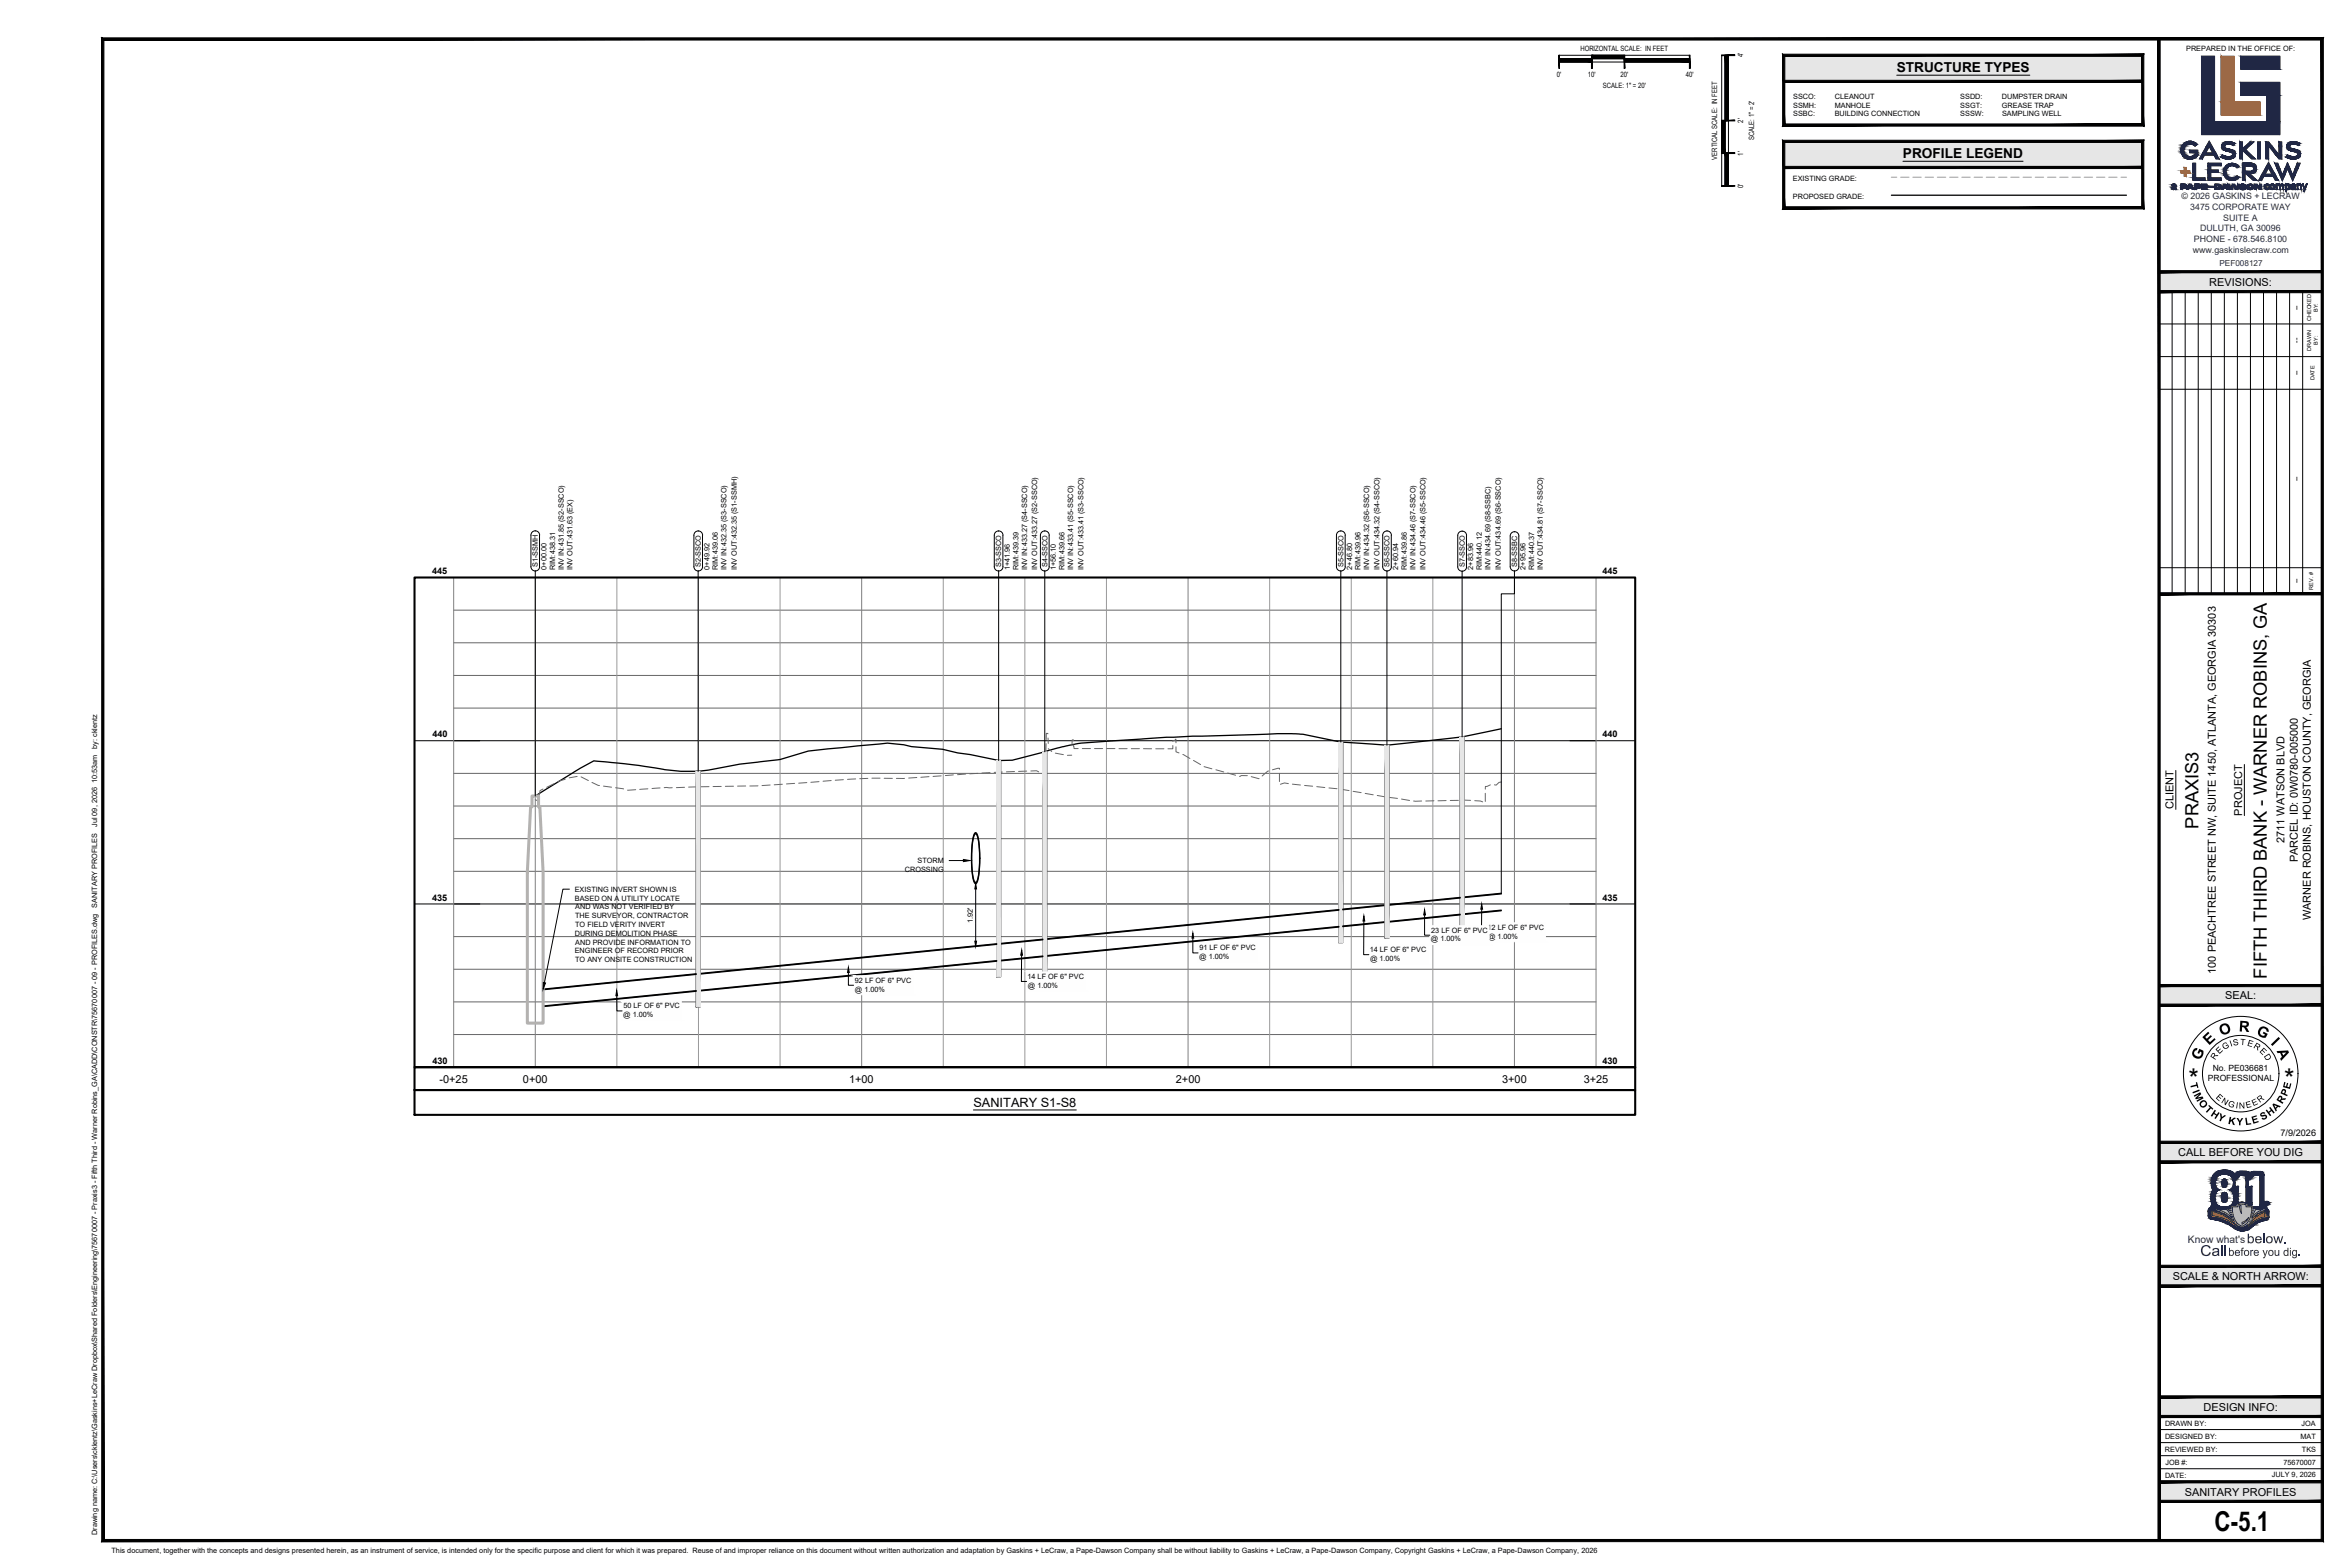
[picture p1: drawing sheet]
<svg xmlns="http://www.w3.org/2000/svg" width="914mm" height="610mm" viewBox="0 0 914 610" stroke-linecap="round" stroke-linejoin="round" font-family="sans-serif">
<defs><g id="words">
<text font-size="10.6" x="861.7" y="595.5">C-5.1</text>
<g font-size="10.4">
<text x="851.6" y="423.3">*</text>
<text x="888.8" y="423.4">*</text>
</g>
<g font-size="7.1">
<text x="855.4" y="322.3" transform="rotate(-90 855.4 322.3)">PRAXIS3</text>
<text x="882.1" y="380.7" transform="rotate(-90 882.1 380.7)">FIFTH THIRD BANK - WARNER ROBINS, GA</text>
</g>
<g font-size="6.5">
<text x="871.1" y="401.2" transform="rotate(3 871.1 401.2)">R</text>
<text x="859.5" y="406.8" transform="rotate(-43 859.5 406.8)">E</text>
<text x="864.3" y="403" transform="rotate(-20 864.3 403)">O</text>
<text x="877.7" y="402.3" transform="rotate(27 877.7 402.3)">G</text>
<text x="883.3" y="406" transform="rotate(46 883.3 406)">I</text>
<text x="856.1" y="412.7" transform="rotate(-66 856.1 412.7)">G</text>
<text x="885.8" y="408.9" transform="rotate(65 885.8 408.9)">A</text>
</g>
<text font-size="6.5" fill="#202744" x="856.1" y="488.6">Call</text>
<text font-size="5.8" fill="#202744" x="874.2" y="483.7">below.</text>
<g font-size="5.3">
<text x="738" y="28.1">STRUCTURE TYPES</text>
<text x="740.5" y="61.6">PROFILE LEGEND</text>
</g>
<text font-size="5" x="378.8" y="430.7">SANITARY S1-S8</text>
<text font-size="4.9" fill="#202744" x="867" y="488.6">before you dig.</text>
<g font-size="4.4">
<text x="852.1" y="421.6" transform="rotate(76 852.1 421.6)">T</text>
<text x="853" y="424.6" transform="rotate(69 853 424.6)">I</text>
<text x="853.5" y="426" transform="rotate(61 853.5 426)">M</text>
<text x="890.9" y="423.9" transform="rotate(-75 890.9 423.9)">E</text>
<text x="855.3" y="429.1" transform="rotate(52 855.3 429.1)">O</text>
<text x="857.6" y="431.9" transform="rotate(41 857.6 431.9)">T</text>
<text x="888" y="429.7" transform="rotate(-57 888 429.7)">R</text>
<text x="889.8" y="426.7" transform="rotate(-66 889.8 426.7)">P</text>
<text x="860" y="434" transform="rotate(33 860 434)">H</text>
<text x="862.7" y="435.6" transform="rotate(24 862.7 435.6)">Y</text>
<text x="866.8" y="437.2" transform="rotate(11 866.8 437.2)">K</text>
<text x="870.2" y="437.8" transform="rotate(1 870.2 437.8)">Y</text>
<text x="873.7" y="437.7" transform="rotate(-8 873.7 437.7)">L</text>
<text x="876.6" y="437.3" transform="rotate(-17 876.6 437.3)">E</text>
<text x="880.3" y="435.9" transform="rotate(-29 880.3 435.9)">S</text>
<text x="883.1" y="434.4" transform="rotate(-38 883.1 434.4)">H</text>
<text x="885.5" y="432.4" transform="rotate(-47 885.5 432.4)">A</text>
</g>
<g font-size="4.3">
<text x="859.7" y="111.2">REVISIONS:</text>
<text x="845.7" y="314.9" transform="rotate(-90 845.7 314.9)">CLIENT</text>
<text x="872.4" y="317.3" transform="rotate(-90 872.4 317.3)">PROJECT</text>
<text x="888.9" y="328" transform="rotate(-90 888.9 328)">2711 WATSON BLVD</text>
<text x="894" y="335.4" transform="rotate(-90 894 335.4)">PARCEL ID: 0W0780-005000</text>
<text x="899.2" y="358" transform="rotate(-90 899.2 358)">WARNER ROBINS, HOUSTON COUNTY, GEORGIA</text>
<text x="862.2" y="378.8" transform="rotate(-90 862.2 378.8)">100 PEACHTREE STREET NW, SUITE 1450, ATLANTA, GEORGIA 30303</text>
<text x="865.9" y="388.7">SEAL:</text>
<text x="171" y="421.4">-0+25</text>
<text x="203.5" y="421.4">0+00</text>
<text x="330.4" y="421.4">1+00</text>
<text x="457.5" y="421.4">2+00</text>
<text x="584.5" y="421.4">3+00</text>
<text x="616.2" y="421.4">3+25</text>
<text x="847.6" y="449.7">CALL BEFORE YOU DIG</text>
<text x="845.4" y="498">SCALE &amp; NORTH ARROW:</text>
<text x="857.4" y="548.8">DESIGN INFO:</text>
<text x="850.1" y="581.8">SANITARY PROFILES</text>
</g>
<text font-size="4" fill="#202744" x="851.3" y="483.6">Know what's</text>
<g font-size="3.7">
<text x="868" y="407.2" transform="rotate(-19 868 407.2)">I</text>
<text x="869" y="406.8" transform="rotate(-10 869 406.8)">S</text>
<text x="871.6" y="406.5" transform="rotate(5 871.6 406.5)">T</text>
<text x="874.2" y="406.7" transform="rotate(17 874.2 406.7)">E</text>
<text x="876.6" y="407.5" transform="rotate(31 876.6 407.5)">R</text>
<text x="861.9" y="412.5" transform="rotate(-57 861.9 412.5)">R</text>
<text x="863.5" y="410.2" transform="rotate(-43 863.5 410.2)">E</text>
<text x="865.4" y="408.5" transform="rotate(-29 865.4 408.5)">G</text>
<text x="879" y="409.1" transform="rotate(45 879 409.1)">E</text>
<text x="880.8" y="410.9" transform="rotate(58 880.8 410.9)">D</text>
<text x="862" y="427.1" transform="rotate(43 862 427.1)">E</text>
<text x="864.2" y="428.9" transform="rotate(31 864.2 428.9)">N</text>
<text x="866.7" y="430.3" transform="rotate(17 866.7 430.3)">G</text>
<text x="869.8" y="431.1" transform="rotate(8 869.8 431.1)">I</text>
<text x="871.2" y="431.3" transform="rotate(-1 871.2 431.3)">N</text>
<text x="874.1" y="431.1" transform="rotate(-13 874.1 431.1)">E</text>
<text x="876.8" y="430.4" transform="rotate(-25 876.8 430.4)">E</text>
<text x="879.3" y="429.1" transform="rotate(-38 879.3 429.1)">R</text>
</g>
<g font-size="3.5">
<text x="168.1" y="223.4">445</text>
<text x="623.5" y="223.4">445</text>
<text x="168.2" y="286.9">440</text>
<text x="623.5" y="286.9">440</text>
<text x="168.1" y="350.4">435</text>
<text x="623.5" y="350.4">435</text>
<text x="168.2" y="413.9">430</text>
<text x="623.5" y="413.9">430</text>
<text x="887.4" y="441.8">7/9/2026</text>
</g>
<g font-size="3.4" fill="#202744">
<text x="848.9" y="77.6">© 2026 GASKINS + LECRAW</text>
<text x="852.2" y="81.7">3475 CORPORATE WAY</text>
<text x="865.1" y="85.9">SUITE A</text>
<text x="853.7" y="94.1">PHONE - 678.546.8100</text>
<text x="856.1" y="90">DULUTH, GA 30096</text>
<text x="853.2" y="98.3">www.gaskinslecraw.com</text>
</g>
<g font-size="3.3">
<text x="861" y="416.7">No. PE036681</text>
<text x="859.1" y="420.5">PROFESSIONAL</text>
</g>
<text font-size="3.2" fill="#202744" x="863.6" y="103.7">PEF008127</text>
<g font-size="2.8">
<text x="614.9" y="19.8">HORIZONTAL SCALE: IN FEET</text>
<text x="678.3" y="22.3" transform="rotate(-90 678.3 22.3)">4'</text>
<text x="850.6" y="19.8">PREPARED IN THE OFFICE OF:</text>
<text x="605.8" y="29.9">0'</text>
<text x="617.8" y="29.9">10'</text>
<text x="630.6" y="29.9">20'</text>
<text x="656" y="29.9">40'</text>
<text x="623.7" y="34.1">SCALE: 1&quot; = 20'</text>
<text x="697.7" y="38.4">SSCO:</text>
<text x="697.7" y="41.9">SSMH:</text>
<text x="713.9" y="41.9">MANHOLE</text>
<text x="714" y="38.4">CLEANOUT</text>
<text x="762.8" y="38.4">SSDD:</text>
<text x="762.8" y="41.9">SSGT:</text>
<text x="778.9" y="38.4">DUMPSTER DRAIN</text>
<text x="779" y="41.9">GREASE TRAP</text>
<text x="678.3" y="47.8" transform="rotate(-90 678.3 47.8)">2'</text>
<text x="697.7" y="45.3">SSBC:</text>
<text x="713.9" y="45.3">BUILDING CONNECTION</text>
<text x="762.8" y="45.3">SSSW:</text>
<text x="779" y="45.3">SAMPLING WELL</text>
<text x="682.5" y="54.6" transform="rotate(-90 682.5 54.6)">SCALE: 1&quot; = 2'</text>
<text x="668.2" y="62.1" transform="rotate(-90 668.2 62.1)">VERTICAL SCALE: IN FEET</text>
<text x="678.3" y="60.5" transform="rotate(-90 678.3 60.5)">1'</text>
<text x="697.6" y="70.6">EXISTING GRADE:</text>
<text x="678.3" y="73.2" transform="rotate(-90 678.3 73.2)">0'</text>
<text x="697.7" y="77.4">PROPOSED GRADE:</text>
<text x="894.5" y="120.6" transform="rotate(-90 894.5 120.6)">--</text>
<text x="894.5" y="133.3" transform="rotate(-90 894.5 133.3)">--</text>
<text x="894.5" y="146" transform="rotate(-90 894.5 146)">--</text>
<text x="894.5" y="187.1" transform="rotate(-90 894.5 187.1)">--</text>
<text x="209.3" y="220.6" transform="rotate(-90 209.3 220.6)">S1-SSMH</text>
<text x="212.6" y="221.6" transform="rotate(-90 212.6 221.6)">0+00.00</text>
<text x="216" y="221.7" transform="rotate(-90 216 221.7)">RIM:438.31</text>
<text x="219.3" y="221.7" transform="rotate(-90 219.3 221.7)">INV IN:431.85 (S2-SSCO)</text>
<text x="222.8" y="221.7" transform="rotate(-90 222.8 221.7)">INV OUT:431.63 (EX)</text>
<text x="272.7" y="220.6" transform="rotate(-90 272.7 220.6)">S2-SSCO</text>
<text x="276" y="221.6" transform="rotate(-90 276 221.6)">0+49.92</text>
<text x="279.4" y="221.7" transform="rotate(-90 279.4 221.7)">RIM:439.06</text>
<text x="282.7" y="221.7" transform="rotate(-90 282.7 221.7)">INV IN:432.35 (S3-SSCO)</text>
<text x="286.7" y="221.7" transform="rotate(-90 286.7 221.7)">INV OUT:432.35 (S1-SSMH)</text>
<text x="389.6" y="220.6" transform="rotate(-90 389.6 220.6)">S3-SSCO</text>
<text x="392.9" y="221.8" transform="rotate(-90 392.9 221.8)">1+41.96</text>
<text x="396.3" y="221.7" transform="rotate(-90 396.3 221.7)">RIM:439.39</text>
<text x="399.6" y="221.7" transform="rotate(-90 399.6 221.7)">INV IN:433.27 (S4-SSCO)</text>
<text x="403.6" y="221.7" transform="rotate(-90 403.6 221.7)">INV OUT:433.27 (S2-SSCO)</text>
<text x="407.5" y="220.6" transform="rotate(-90 407.5 220.6)">S4-SSCO</text>
<text x="410.9" y="221.8" transform="rotate(-90 410.9 221.8)">1+56.10</text>
<text x="414.2" y="221.7" transform="rotate(-90 414.2 221.7)">RIM:439.66</text>
<text x="417.6" y="221.7" transform="rotate(-90 417.6 221.7)">INV IN:433.41 (S5-SSCO)</text>
<text x="421.6" y="221.7" transform="rotate(-90 421.6 221.7)">INV OUT:433.41 (S3-SSCO)</text>
<text x="522.7" y="220.6" transform="rotate(-90 522.7 220.6)">S5-SSCO</text>
<text x="526.1" y="221.6" transform="rotate(-90 526.1 221.6)">2+46.80</text>
<text x="529.4" y="221.7" transform="rotate(-90 529.4 221.7)">RIM:439.96</text>
<text x="532.8" y="221.7" transform="rotate(-90 532.8 221.7)">INV IN:434.32 (S6-SSCO)</text>
<text x="536.7" y="221.7" transform="rotate(-90 536.7 221.7)">INV OUT:434.32 (S4-SSCO)</text>
<text x="540.7" y="220.6" transform="rotate(-90 540.7 220.6)">S6-SSCO</text>
<text x="544.1" y="221.6" transform="rotate(-90 544.1 221.6)">2+60.94</text>
<text x="547.4" y="221.7" transform="rotate(-90 547.4 221.7)">RIM:439.86</text>
<text x="550.8" y="221.7" transform="rotate(-90 550.8 221.7)">INV IN:434.46 (S7-SSCO)</text>
<text x="554.7" y="221.7" transform="rotate(-90 554.7 221.7)">INV OUT:434.46 (S5-SSCO)</text>
<text x="569.9" y="220.7" transform="rotate(-90 569.9 220.7)">S7-SSCO</text>
<text x="573.3" y="221.7" transform="rotate(-90 573.3 221.7)">2+83.96</text>
<text x="576.6" y="221.8" transform="rotate(-90 576.6 221.8)">RIM:440.12</text>
<text x="580" y="221.8" transform="rotate(-90 580 221.8)">INV IN:434.69 (S8-SSBC)</text>
<text x="583.9" y="221.8" transform="rotate(-90 583.9 221.8)">INV OUT:434.69 (S6-SSCO)</text>
<text x="590.3" y="220.6" transform="rotate(-90 590.3 220.6)">S8-SSBC</text>
<text x="593.6" y="221.6" transform="rotate(-90 593.6 221.6)">2+95.96</text>
<text x="597" y="221.7" transform="rotate(-90 597 221.7)">RIM:440.37</text>
<text x="600.4" y="221.7" transform="rotate(-90 600.4 221.7)">INV OUT:434.81 (S7-SSCO)</text>
<text x="894.5" y="226.9" transform="rotate(-90 894.5 226.9)">--</text>
<text x="37.8" y="291.3" transform="rotate(-90 37.8 291.3)">by: cklentz</text>
<text x="37.8" y="321.7" transform="rotate(-90 37.8 321.7)">Jul 09, 2026 10:53am</text>
<text x="357" y="335.8">STORM</text>
<text x="352.1" y="339.2">CROSSING</text>
<text x="223.6" y="347">EXISTING INVERT SHOWN IS</text>
<text x="37.8" y="353.1" transform="rotate(-90 37.8 353.1)">SANITARY PROFILES</text>
<text x="223.7" y="350.4">BASED ON A UTILITY LOCATE</text>
<text x="223.9" y="353.8">AND WAS NOT VERIFIED BY</text>
<text x="223.8" y="357.2">THE SURVEYOR, CONTRACTOR</text>
<text x="378.6" y="359.1" transform="rotate(-90 378.6 359.1)">1.92'</text>
<text x="223.6" y="364.1">DURING DEMOLITION PHASE</text>
<text x="223.8" y="360.6">TO FIELD VERITY INVERT</text>
<text x="556.9" y="362.8">23 LF OF 6&quot; PVC</text>
<text x="578.8" y="361.7">12 LF OF 6&quot; PVC</text>
<text x="579" y="365.1">@ 1.00%</text>
<text x="223.6" y="370.9">ENGINEER OF RECORD PRIOR</text>
<text x="223.9" y="367.5">AND PROVIDE INFORMATION TO</text>
<text x="466.7" y="369.7">91 LF OF 6&quot; PVC</text>
<text x="533" y="370.4">14 LF OF 6&quot; PVC</text>
<text x="556.8" y="366.2">@ 1.00%</text>
<text x="223.8" y="374.3">TO ANY ONSITE CONSTRUCTION</text>
<text x="466.6" y="373.2">@ 1.00%</text>
<text x="533.1" y="373.8">@ 1.00%</text>
<text x="332.7" y="382.3">92 LF OF 6&quot; PVC</text>
<text x="399.8" y="380.8">14 LF OF 6&quot; PVC</text>
<text x="332.7" y="385.7">@ 1.00%</text>
<text x="400" y="384.3">@ 1.00%</text>
<text x="242.5" y="395.7">@ 1.00%</text>
<text x="242.6" y="392.3">50 LF OF 6&quot; PVC</text>
<text x="842.4" y="554.6">DRAWN BY:</text>
<text x="895.5" y="554.6">JOA</text>
<text x="842.4" y="559.7">DESIGNED BY:</text>
<text x="895.1" y="559.7">MAT</text>
<text x="842.4" y="564.8">REVIEWED BY:</text>
<text x="842.6" y="569.8">JOB #:</text>
<text x="888.5" y="569.8">75670007</text>
<text x="895.7" y="564.8">TKS</text>
<text x="842.4" y="574.9">DATE:</text>
<text x="884" y="574.7">JULY 9, 2026</text>
<text x="37.8" y="597.2" transform="rotate(-90 37.8 597.2)">Drawing name: C:\Users\cklentz\Gaskins+LeCraw Dropbox\Shared Folders\Engineering\75670007 - Praxis3 - Fifth Third - Warner Robins_GA\CADD\CONSTR\75670007 - 09 - PROFILES.dwg</text>
<text x="43.4" y="604.1">This document, together with the concepts and designs presented herein, as an instrument of service, is intended only for the specific purpose and client for which it was prepared. Reuse of and improper reliance on this document without written authorization and adaptation by Gaskins + LeCraw, a Pape-Dawson Company shall be without liability to Gaskins + LeCraw, a Pape-Dawson Company, Copyright Gaskins + LeCraw, a Pape-Dawson Company, 2026</text>
</g>
<g font-size="2.1">
<text x="899.3" y="124.9" transform="rotate(-90 899.3 124.9)">CHECKED</text>
<text x="901.8" y="121.4" transform="rotate(-90 901.8 121.4)">BY:</text>
<text x="899.3" y="136.4" transform="rotate(-90 899.3 136.4)">DRAWN</text>
<text x="901.8" y="134.1" transform="rotate(-90 901.8 134.1)">BY:</text>
<text x="900.6" y="148" transform="rotate(-90 900.6 148)">DATE</text>
<text x="900" y="229.4" transform="rotate(-90 900 229.4)">REV. #</text>
</g>
<text font-size="1" fill="#202744" x="881.7" y="468.4">R</text>
</g></defs>
<g fill="none" stroke="#000" stroke-width=".39">
<path d="M606.7 22.8h12.7v1.3h-12.7zM606.7 22.8h50.8M606.7 24.1h50.8M606.7 21.5h50.8M619.4 21.5h12.7v1.3h-12.7zM632.1 22.8h25.4v1.3h-25.4zM669.9 21.5v50.8M671.2 21.5h1.3v25.4h-1.3zM671.2 21.5v50.8M672.5 21.5v50.8M738 29.3h51.8M669.9 46.9h1.3v12.7h-1.3z"/>
<path d="M671.2 59.6h1.3v12.7h-1.3zM740.5 62.7h46.7M845.2 113.3v117.7M850.3 113.3v117.7M855.3 113.3v117.7M860.4 113.3v117.7M865.5 113.3v117.7M870.6 113.3v117.7M875.7 113.3v117.7M880.7 113.3v117.7M885.8 113.3v117.7M890.9 113.3v117.7"/>
<path d="M896 113.3v117.7M840.1 126h63.5M840.1 138.7h63.5M840.1 151.4h63.5M208.2 206.5h.1M208.3 206.5l-1.2 .5-.5 1.2v12.3l.5 1.1 1.2 .5M208.3 206.5l1.2 .5 .5 1.2M209.9 208.2v12.3M270 208.2v12.3l.5 1.1 1.2 .5M270 208.2a1.69 1.69 0 0 1 1.7-1.7 1.69 1.69 0 0 1 1.7 1.7M271.7 206.6h.1M273.3 208.2l.1 12.3-.5 1.1-1.2 .5"/>
<path d="M386.9 208.2v12.3l.5 1.1 1.2 .5M388.5 206.6h.1M388.6 206.5l-1.2 .5-.5 1.2M388.6 206.5l1.2 .5 .5 1.2M390.2 208.2l.1 12.3-.5 1.1-1.2 .5M404.8 208.2v12.3l.5 1.1 1.2 .5M406.5 206.6h.1M406.5 206.5l-1.2 .5-.5 1.2M406.6 206.5l1.2 .5 .5 1.2M408.2 208.2v12.3M520 208.2v12.3l.5 1.1 1.2 .5M521.7 206.6h.1"/>
<path d="M521.7 206.5l-1.2 .5-.5 1.2M521.8 206.5l1.2 .5 .5 1.2M523.4 208.2l.1 12.3-.5 1.1-1.3 .5M538 208.2v12.3l.5 1.1 1.2 .5M538 208.2a1.69 1.69 0 0 1 1.7-1.7 1.69 1.69 0 0 1 1.7 1.7M539.7 206.6h.1M541.4 208.2v12.3M567.2 208.3v12.2l.5 1.2 1.2 .5M568.9 206.7h.1M568.9 206.6l-1.2 .5-.5 1.2M569 206.6l1.2 .5 .5 1.2M570.6 208.3l.1 12.2-.5 1.2-1.3 .5"/>
<path d="M589.3 206.9h.1M591 208.5v12M591 208.5a1.69 1.69 0 0 0-1.7-1.7 1.69 1.69 0 0 0-1.7 1.7v12l.5 1.1 1.2 .5M161.3 224.7h25.4M176.5 224.7h444.5M208.2 222.1h.1M208.3 222.1v87.6M210 220.5l-.5 1.1-1.2 .5M271.7 222.1v78M271.7 222.1h.1M388.6 222.1v73.8M406.5 222.1v70.4"/>
<path d="M408.3 220.5l-.5 1.1-1.3 .5M521.7 222.1v66.6M539.7 222.1v67.8M539.7 222.1h.1M541.4 220.5l-.5 1.1-1.2 .5M568.9 222.2v64.5M589.3 222.1v8.9h-5.1v116.7M589.3 222.1h.1M591 220.5l-.5 1.1-1.2 .5M610.9 224.7h25.4M840.1 220.9h63.5M161.3 288.2h25.4"/>
<path d="M176.5 288.2h444.5M610.9 288.2h25.4M846.6 299.7v15.2M873.3 297.4v19.9M369.3 334.8h5.6M161.3 351.7h25.4M176.5 351.7h444.5M221.6 345.9h-2.6l-7.2 36.4M379.6 345.8v20.3M530.7 358.3l-.1 13.1h2M554.3 355.9v7.9h2M576.5 353.7v9h2"/>
<path d="M610.9 351.7h25.4M330.1 378.3v5h2M397.5 371.6l-.1 10.2h2.1M464.1 365v5.7h2.1M240 387.4v5.9h2.1M161.3 415.2h25.4M176.5 415.2h444.5M610.9 415.2h25.4M378.8 431.8h40M846.5 528.9h12.7v1.3h-12.7zM846.5 528.9h50.8M846.5 530.2h50.8"/>
<path d="M846.5 527.6h50.8M859.2 527.6h12.7v1.3h-12.7zM871.9 528.9h25.4v1.3h-25.4zM840.1 556.1h63.5M840.1 561.2h63.5M840.1 566.3h63.5M840.1 571.4h63.5"/>
<circle cx="871.9" cy="417.7" r="22.3"/>
<circle cx="871.9" cy="417.7" r="14.9"/>
</g>
<g fill="none" stroke="#fff" stroke-width=".39">
<path d="M161.3 237.4h25.4M610.9 237.4h25.4M161.3 250.1h25.4M610.9 250.1h25.4M161.3 275.5h25.4M161.3 262.8h25.4M610.9 275.5h25.4M610.9 262.8h25.4M161.3 313.6h25.4M161.3 300.9h25.4M610.9 313.6h25.4M610.9 300.9h25.4"/>
<path d="M161.3 339h25.4M161.3 326.3h25.4M610.9 339h25.4M610.9 326.3h25.4M161.3 377.1h25.4M161.3 364.4h25.4M610.9 377.1h25.4M610.9 364.4h25.4M161.3 389.8h25.4M610.9 389.8h25.4M161.3 402.5h25.4M610.9 402.5h25.4"/>
<path d="M841.4 501.5h60.9"/>
</g>
<g fill="none" stroke="#666" stroke-width=".39">
<path d="M176.5 237.4h444.5M176.5 250.1h444.5M176.5 275.5h444.5M176.5 262.8h444.5M399.5 300l-3.2 .1M401.1 299.9l2.3-.1 .8 .5M406.2 298l-.6 3M406.9 294l-.3 2.4M407 289.3v3.2M407.8 285.5l-.7-.2v2.4M407.8 287.1l.1 2.1M407.9 291.3l1.3 1.1"/>
<path d="M410.6 293l3.2 .6M417 293.8h-1.7M417.7 288.2v-.4h-.5l-.1 2.3M417.7 289.8l.2 1.4h1.6M421.1 291.2h3.2M425.9 291.2h3.1M430.7 291.2h3.1M435.4 291.3h3.2M440.2 291.3h3.2M444.9 291.3h3.2M449.7 291.3h3.2M456.4 290v1.3h-2"/>
<path d="M456.4 288.4v-.3h.6l.5-.6 .1 1.5M457.6 290.5v2l1.2 .4M460.2 293.5l2.8 1.6M464.4 295.8l2.7 1.6M468.5 298.2l3.1 .9M473.1 299.5l3.1 .8M493.6 299.9l-2.5 2M497.8 299.3v-.4h-.6l-2.1 .6M176.5 313.6h444.5M176.5 300.9h444.5M209.6 311l-.1 .7-1.2-.6M211.3 307l-1.2 .6-.3 1.8"/>
<path d="M215.6 304.9l-2.9 1.4M220 303.1l-3 1.1M224.6 302l-3.1 .6M226.1 302.2l2.8 1.5M230.3 304.4l3 1.2M234.8 305.8l3.2 .4M239.5 306.5l3.2 .4M247.4 307.2l-3.2 .2M252.1 306.9l-3.2 .2M256.8 306.5l-3.1 .2M258.4 306.4l3.2 .1M266.4 306.3l-3.2 .1"/>
<path d="M271.1 306.1l-3.2 .1M275.9 306l-3.2 .1M280.6 305.9l-3.1 .1M285.4 305.9h-3.2M290.2 305.8h-3.2M294.9 305.7l-3.1 .1M299.7 305.4l-3.2 .2M304.4 305.1l-3.2 .2M309.2 304.8l-3.2 .2M313.9 304.5l-3.1 .2M318.7 304.1l-3.2 .2M323.4 303.7l-3.1 .2"/>
<path d="M328.2 303.3l-3.2 .2M333 303l-3.2 .2M337.7 302.8l-3.2 .1M339.3 302.7h3.1M344 302.8h3.2M348.8 302.8h3.2M356.7 302.5l-3.1 .2M361.5 302.1l-3.2 .3M366.2 301.8l-3.1 .2M371 301.5l-3.2 .2M375.8 301.1l-3.2 .3M380.5 300.9l-3.2 .1"/>
<path d="M385.2 300.6l-3.1 .1M390 300.4l-3.2 .1M394.8 300.1l-3.2 .2M477.7 300.7l3.1 .9M485.4 301.8l-2.4-.1-.7 .3M486.9 302.1l3 .8M497.8 300.9v3.1M501.3 304.8l-1.5-.2-1.6 .5M502.9 305.1l3.1 .3M507.6 305.6l3.2 .3M512.4 306l3.1 .4M517.1 306.5l3.1 .3"/>
<path d="M521.8 307l3.1 .6M526.5 307.8l3.1 .6M531.2 308.7l3.1 .5M535.9 309.5l3.1 .5M540.6 310.2l3.2 .4M545.3 310.9l3.2 .5M550 311.6h3.2M558 311.5l-3.2 .1M562.7 311.4l-3.2 .1M567.5 311.4h-3.2M569 311.2l3.2 .2M573.8 311.5l2.2 .1 .9 .4"/>
<path d="M577.9 308.6v3.2M579.9 305.4l-1.9 .5-.1 1.1M584.2 304.2l-.9 .2-1.1 1-.7-.1M176.5 339h444.5M176.5 326.3h444.5M176.5 377.1h444.5M176.5 364.4h444.5M176.5 389.8h444.5M176.5 402.5h444.5"/>
</g>
<path d="M176.5 224.7v190.5M208.3 224.7v190.5M335.3 224.7v190.5M462.3 224.7v190.5M589.3 224.7v190.5M621 224.7v190.5" fill="none" stroke="#808080" stroke-width=".39"/>
<path d="M240 224.7v190.5M271.8 224.7v190.5M303.5 224.7v190.5M367 224.7v190.5M398.8 224.7v190.5M430.5 224.7v190.5M494 224.7v190.5M525.8 224.7v190.5M557.5 224.7v190.5" fill="none" stroke="#999" stroke-width=".39"/>
<path d="M161.3 224.7h475v190.5h-475zM161.3 415.2h475v8.9h-475zM161.3 424.1h475v9.6h-475z" fill="none" stroke="#000" stroke-width=".8"/>
<g fill="none" stroke="#000" stroke-width=".51">
<path d="M736 75.9h91.4M387.8 295.9h1.5v84.1h-1.5zM405.8 292.5h1.5v85.7h-1.5zM521 288.7h1.5v78h-1.5zM538.9 289.9h1.6v75h-1.6zM568.2 286.7h1.5v75.3h-1.5zM584.2 283.5l-6.3 1.3a186.1 186.1 0 0 1-22.1 3.4l-16.1 1.7-10-.7a82.3 82.3 0 0 1-22.6-3.5l-10-.3-33 1-10.2 .4-33.3 2.3-7.1 1.4-19.6 5.2-5.3 .2-11.1-2.4-4.8-.6-6.1-1.4-12-1.1-2.9-.7-6.4-.6-30.8 3.1-10.9 3.2-15.7 1.9a67.1 67.1 0 0 1-29.2 2.1l-10.1-1.6-17.5-1.8-5.4 2.9-17.4 10.8M270.9 300.1h1.5v91.6h-1.5zM379.5 324.4h.3a18.8 18.8 0 0 1 1.4 9.4 18.8 18.8 0 0 1-1.4 9.6h-.3a18.8 18.8 0 0 1-1.4-9.6 18.8 18.8 0 0 1 1.4-9.4zM379.5 323.9h.3a19.9 19.9 0 0 1 1.5 9.9 19.9 19.9 0 0 1-1.5 10h-.3a19.9 19.9 0 0 1-1.5-10 19.9 19.9 0 0 1 1.5-9.9zM521 353.9l-113.7 11.3M521 354.1l-113.7 11.3"/>
<path d="M538.9 358.6l-16.4 1.7M538.9 352l-16.4 1.7M538.9 358.8l-16.4 1.7M538.9 352.3l-16.4 1.6M568.2 349.1l-27.7 2.8M568.2 355.9l-27.7 2.8M568.2 349.3l-27.7 2.8M568.2 355.7l-27.7 2.8M584.2 347.5l-14.5 1.5M584.2 354.3l-14.5 1.4M584.2 347.7l-14.5 1.5M584.2 354.1l-14.5 1.4"/>
<path d="M270.9 379.1l-59.6 5.9M270.9 378.8l-59.6 6M387.8 367.4l-115.4 11.5M387.8 373.9l-115.4 11.6M387.8 367.2l-115.4 11.5M387.8 373.7l-115.4 11.6M405.8 365.4l-16.5 1.6M405.8 372.2l-16.5 1.6M405.8 365.6l-16.5 1.6M405.8 371.9l-16.5 1.7M521 360.4l-113.7 11.4M521 360.6l-113.7 11.4"/>
<path d="M270.9 385.6l-59.6 6M270.9 385.4l-59.6 6"/>
</g>
<g fill="#e6e6e6" stroke="#e6e6e6" stroke-width=".39">
<path d="M568.2 286.7l1.5 75.3v-75.3zM568.2 286.7l1.5 75.3h-1.5z"/>
<path d="M521 288.7l1.5 78v-78zM521 288.7l1.5 78h-1.5z"/>
<path d="M405.8 292.5l1.5 85.7v-85.7zM405.8 292.5l1.5 85.7h-1.5z"/>
<path d="M387.8 295.9l1.5 84.1v-84.1zM387.8 295.9l1.5 84.1h-1.5z"/>
<path d="M270.9 300.1l1.5 91.6v-91.6zM270.9 300.1l1.5 91.6h-1.5z"/>
<path d="M538.9 289.9l1.6 75v-75zM538.9 289.9l1.6 75h-1.6z"/>
<path d="M694.1 21.5l139.7 10.2v-10.2zM694.1 21.5l139.7 10.2h-139.7z"/>
<path d="M694.1 55l139.7 10.2v-10.2zM694.1 55l139.7 10.2h-139.7z"/>
<path d="M840.1 105.8l63.5 7.7v-7.7zM840.1 105.8l63.5 7.7h-63.5z"/>
<path d="M840.1 444.4l63.5 7.6v-7.6zM840.1 444.4l63.5 7.6h-63.5z"/>
<path d="M840.1 576.5l63.5 7.6v-7.6zM840.1 576.5l63.5 7.6h-63.5z"/>
<path d="M840.1 492.6l63.5 7.7v-7.7zM840.1 492.6l63.5 7.7h-63.5z"/>
<path d="M840.1 543.4l63.5 7.7v-7.7zM840.1 543.4l63.5 7.7h-63.5z"/>
<path d="M840.1 383.4l63.5 7.6v-7.6zM840.1 383.4l63.5 7.6h-63.5z"/>
</g>
<path d="M207 309.7h2.5v4.2h.6l1.2 25.4v58.7h-6.1v-58.7l1.3-25.4h.5z" fill="none" stroke="#b3b3b3" stroke-width="1.2"/>
<g fill="#000" stroke="#000" stroke-width=".39">
<path d="M374.9 334.3l2.5 .5-2.5 .4zM379.6 343.8l.4 2h-.7zM530.7 356.3l.3 2h-.6zM554.3 353.9l.4 2h-.7zM576.5 351.7l.4 2h-.7zM330.1 376.3l.4 2h-.7zM379.3 366.1h.7l-.4 2.1zM397.6 369.6l.2 2h-.6zM464.1 362.9l.4 2.1h-.7zM211.4 382.2l.9 .2-1 2.4zM239.9 385.3l.4 2.1h-.7z"/>
<path d="M839.7 15.2l.8 584.1v-584.1zM839.7 15.2l.8 584.1h-.8z"/>
<path d="M606.6 21.5l.2 5.1v-5.1zM606.6 21.5l.2 5.1h-.2z"/>
<path d="M606.7 22.8l12.7 1.3v-1.3zM606.7 22.8l12.7 1.3h-12.7z"/>
<path d="M619.3 21.5l.2 5.1v-5.1zM619.3 21.5l.2 5.1h-.2z"/>
<path d="M619.4 21.5l12.7 1.3v-1.3zM619.4 21.5l12.7 1.3h-12.7z"/>
<path d="M632 21.5l.2 5.1v-5.1zM632 21.5l.2 5.1h-.2z"/>
<path d="M632.1 22.8l25.4 1.3v-1.3zM632.1 22.8l25.4 1.3h-25.4z"/>
<path d="M657.4 21.5l.2 5.1v-5.1zM657.4 21.5l.2 5.1h-.2z"/>
<path d="M669.9 21.4v.2l5.1-.2zM669.9 21.6l5.1-.2v.2z"/>
<path d="M671.2 21.5l1.3 25.4v-25.4zM671.2 21.5l1.3 25.4h-1.3z"/>
<path d="M694.1 31.2v.9l139.7-.9zM694.1 32.1l139.7-.9v.9z"/>
<path d="M669.9 46.8v.2l5.1-.2zM669.9 47l5.1-.2v.2z"/>
<path d="M669.9 59.5v.2l5.1-.2zM669.9 59.7l5.1-.2v.2z"/>
<path d="M669.9 46.9l1.3 12.7v-12.7zM669.9 46.9l1.3 12.7h-1.3z"/>
<path d="M671.2 59.6l1.3 12.7v-12.7zM671.2 59.6l1.3 12.7h-1.3z"/>
<path d="M693.6 49.1h140.6l-.9-.9zM693.6 49.1l.9-.9h138.8zM693.6 21.1v28l.9-.9zM693.6 21.1l.9 .8v26.3zM693.6 21.1l.9 .8 139.7-.8zM694.5 21.9l139.7-.8-.9 .8zM834.2 21.1l-.9 .8 .9 27.2zM833.3 21.9l.9 27.2-.9-.9z"/>
<path d="M669.9 72.2v.2l5.1-.2zM669.9 72.4l5.1-.2v.2z"/>
<path d="M694.1 64.7v.9l139.7-.9zM694.1 65.6l139.7-.9v.9z"/>
<path d="M693.6 81.3h140.6l-.9-.9zM693.6 81.3l.9-.9h138.8zM693.6 54.6v26.7l.9-.9zM693.6 54.6l.9 .8v25zM693.6 54.6l.9 .8 139.7-.8zM694.5 55.4l139.7-.8-.9 .8zM834.2 54.6l-.9 .8 .9 25.9zM833.3 55.4l.9 25.9-.9-.9z"/>
<path d="M840.1 105.3v.8l63.5-.8zM840.1 106.1l63.5-.8v.8z"/>
<path d="M840.1 113v.9l63.5-.9zM840.1 113.9l63.5-.9v.9z"/>
<path d="M840.1 230.6v.8l63.5-.8zM840.1 231.4l63.5-.8v.8z"/>
<path d="M840.1 383v.8l63.5-.8zM840.1 383.8l63.5-.8v.8z"/>
<path d="M840.1 390.6v.9l63.5-.9zM840.1 391.5l63.5-.9v.9z"/>
<path d="M840.1 443.9v.9l63.5-.9zM840.1 444.8l63.5-.9v.9z"/>
<path d="M840.1 451.6v.8l63.5-.8zM840.1 452.4l63.5-.8v.8z"/>
<path d="M840.1 492.2v.9l63.5-.9zM840.1 493.1l63.5-.9v.9z"/>
<path d="M840.1 499.8v.9l63.5-.9zM840.1 500.7l63.5-.9v.9z"/>
<path d="M881.8 512.7l-.1 1.3-.4-.1zM881.4 512.7l-.1 1.2 .5-1.2zM881.7 511.4l.1 1.3h-.4zM881.3 511.4l.1 1.3 .3-1.3zM881.4 510.1l.3 1.3h-.4zM881 510.2l.3 1.2 .1-1.3zM881 508.9l.4 1.2-.4 .1zM880.7 509l.3 1.2v-1.3zM880.4 507.7l.6 1.2-.3 .1zM880.1 507.9l.6 1.1-.3-1.3zM879.7 506.6l.7 1.1-.3 .2zM879.4 506.9l.7 1-.4-1.3zM878.8 505.7l.9 .9-.3 .3zM878.8 505.7l-.2 .2 .8 1zM877.9 504.8l.9 .9-.2 .2zM877.9 504.8l-.2 .3 .9 .8zM876.8 504.1l1.1 .7-.2 .3zM876.8 504.1l-.2 .3 1.1 .7zM875.6 503.5l1.2 .6-.2 .3zM875.6 503.5l-.1 .4 1.1 .5zM874.4 503.1l1.2 .4-.1 .4zM874.4 503.1l-.1 .4 1.2 .4zM873.1 502.8l1.3 .3-.1 .4zM873.1 502.8v.4l1.2 .3zM871.9 502.8h1.2v.4zM871.9 502.8v.3l1.2 .1zM870.5 502.8h1.4v.3zM870.5 502.8l.1 .4 1.3-.1zM869.3 503.1l1.2-.3 .1 .4zM869.3 503.1l.1 .4 1.2-.3zM868 503.5l1.3-.4 .1 .4zM868 503.5l.2 .4 1.2-.4zM866.9 504.1l1.1-.6 .2 .4zM866.9 504.1l.2 .3 1.1-.5zM865.8 504.8l1.1-.7 .2 .3zM865.8 504.8l.3 .3 1-.7zM864.8 505.7l1-.9 .3 .3zM864.8 505.7l.3 .2 1-.8zM864.8 505.7l.3 .2-1.1 .7zM864 506.6l.3 .3 .8-1zM864 506.6l.3 .3-1 .8zM863.3 507.7l.3 .2 .7-1zM863.3 507.7l.3 .2-.9 1zM863.6 507.9l-.9 1 .3 .1zM862.7 508.9l.3 .1-.7 1.1zM863 509l-.7 1.1 .3 .1zM862.3 510.1l.3 .1-.6 1.2zM862.6 510.2l-.6 1.2h.4zM862 511.4h.4l-.5 1.3zM862.4 511.4l-.5 1.3h.4zM861.9 512.7h.4l-.3 1.3zM862.3 512.7l-.3 1.3 .4-.1zM862 514l.4-.1-.1 1.3zM862.4 513.9l-.1 1.3 .3-.1zM862.3 515.2l.3-.1 .1 1.4zM862.6 515.1l.1 1.4 .3-.2zM862.7 516.5l.3-.2 .3 1.3zM863 516.3l.3 1.3 .3-.2zM863.3 517.6l.3-.2 .4 1.3zM863.6 517.4l.4 1.3 .3-.2zM864 518.7l.3-.2 .5 1.2zM864.3 518.5l.5 1.2 .3-.3zM864.8 519.7l.3-.3 .7 1.1zM865.1 519.4l.7 1.1 .3-.3zM866.1 520.2l.8 1.1-1.1-.8zM866.1 520.2l.8 1.1 .2-.4zM867.1 520.9l.9 .9-1.1-.5zM867.1 520.9l.9 .9 .2-.3zM868.2 521.5l1.1 .7-1.3-.4zM868.2 521.5l1.1 .7 .1-.3zM869.4 521.9l1.1 .6-1.2-.3zM869.4 521.9l1.1 .6 .1-.4zM870.6 522.1l1.3 .5-1.4-.1zM870.6 522.1l1.3 .5v-.4zM871.9 522.2l1.2 .3-1.2 .1zM871.9 522.2l1.2 .3v-.4zM873.1 522.1l1.3 .1-1.3 .3zM873.1 522.1l1.3 .1-.1-.3zM874.3 521.9l1.3-.1-1.2 .4zM874.3 521.9l1.3-.1-.1-.3zM875.5 521.5l1.3-.2-1.2 .5zM875.5 521.5l1.3-.2-.2-.4zM876.6 520.9l1.3-.4-1.1 .8zM876.6 520.9l1.3-.4-.2-.3zM877.7 520.2l1.1-.5-.9 .8zM877.7 520.2l1.1-.5-.2-.3zM878.6 519.4l1.1-.7-.9 1zM879.4 518.5l-.8 .9 1.1-.7zM879.4 518.5l1-.9-.7 1.1zM880.1 517.4l-.7 1.1 1-.9zM881 516.5l-.6 1.1-.3-.2zM880.7 516.3l-.6 1.1 .9-.9zM881.4 515.2l-.4 1.3-.3-.2zM881 515.1l-.3 1.2 .7-1.1zM881.7 514l-.3 1.2-.4-.1zM881.3 513.9l-.3 1.2 .7-1.1z"/>
<path d="M846.3 527.6l.3 5.1v-5.1zM846.3 527.6l.3 5.1h-.3z"/>
<path d="M846.5 528.9l12.7 1.3v-1.3zM846.5 528.9l12.7 1.3h-12.7z"/>
<path d="M859 527.6l.3 5.1v-5.1zM859 527.6l.3 5.1h-.3z"/>
<path d="M859.2 527.6l12.7 1.3v-1.3zM859.2 527.6l12.7 1.3h-12.7z"/>
<path d="M871.7 527.6l.3 5.1v-5.1zM871.7 527.6l.3 5.1h-.3z"/>
<path d="M874.5 517.3v4.7h.3zM874.5 517.3l.3 .3v4.4zM874.5 517.3l.3 .3 5-.3zM874.8 517.6l5-.3 .6 .3zM871.9 503.5l7.9 13.8 .6 .3zM871.9 502.8l8.5 14.8-8.5-14.1zM871.9 502.8l-8 14.5 8-13.8zM871.9 502.8l-8 14.5-.6 .3zM863.3 517.6l5.9-.3h-5.3zM863.3 517.6l5.9-.3-.4 .3zM868.8 517.6l.4 4.4v-4.7zM868.8 517.6l.4 4.4h-.4z"/>
<path d="M871.9 528.9l25.4 1.3v-1.3zM871.9 528.9l25.4 1.3h-25.4z"/>
<path d="M897.1 527.6l.3 5.1v-5.1zM897.1 527.6l.3 5.1h-.3z"/>
<path d="M840.1 550.6v.9l63.5-.9zM840.1 551.5l63.5-.9v.9z"/>
<path d="M840.1 543v.9l63.5-.9zM840.1 543.9l63.5-.9v.9z"/>
<path d="M840.1 576v.9l63.5-.9zM840.1 576.9l63.5-.9v.9z"/>
<path d="M39.6 599.7l863.6-.8h-862.8zM39.6 599.7l863.6-.8 .8 .8zM903.2 15.6v583.3l.8 .8zM904 14.7v585l-.8-584.1zM40.4 15.6h862.8l.8-.9zM39.6 14.7h864.4l-863.6 .9zM39.6 14.7l.8 584.2v-583.3zM39.6 14.7l.8 584.2-.8 .8z"/>
<path d="M840.1 583.6v.9l63.5-.9zM840.1 584.5l63.5-.9v.9z"/>
</g>
<g fill="#fefefe" stroke="#fefefe" stroke-width=".39">
<path d="M376 352.7v6.6h3.1zM376 352.7h3.1v6.6z"/>
<path d="M589.3 206.9h.3zM589 206.9h.6z"/>
<path d="M589 206.9l.9 .1zM588.7 207h1.2z"/>
<path d="M588.7 207l1.5 .1zM588.4 207.1h1.8z"/>
<path d="M588.4 207.1l2 .2zM588.2 207.3h2.2z"/>
<path d="M588.2 207.3l2.4 .2zM588.2 207.3l2.4 .2h-2.6z"/>
<path d="M588 207.5l2.8 .2-.2-.2zM588 207.5l2.8 .2h-3z"/>
<path d="M587.8 207.7l3.1 .3-.1-.3zM587.8 207.7l3.1 .3h-3.2z"/>
<path d="M587.7 208l3.3 .3-.1-.3zM587.7 208l3.3 .3h-3.4z"/>
<path d="M587.6 208.3l3.4 .2v-.2zM587.6 208.3l3.4 .2h-3.4z"/>
<path d="M587.6 208.5l3.4 12v-12zM587.6 208.5l3.4 12h-3.4z"/>
<path d="M587.6 220.5l3.4 .2v-.2zM587.6 220.5l3.4 .2h-3.4z"/>
<path d="M587.6 220.7l3.3 .3 .1-.3zM587.6 220.7l3.3 .3h-3.2z"/>
<path d="M587.7 221l3.1 .3 .1-.3zM587.7 221l3.1 .3h-3z"/>
<path d="M587.8 221.3l2.8 .2 .2-.2zM587.8 221.3l2.8 .2h-2.6z"/>
<path d="M588 221.5l2.4 .2 .2-.2zM588 221.5l2.4 .2z"/>
<path d="M588.2 221.7h2.2zM588.2 221.7l2 .2z"/>
<path d="M588.4 221.9h1.8zM588.4 221.9l1.5 .1z"/>
<path d="M588.7 222h1.2zM588.7 222l.9 .1z"/>
<path d="M589 222.1h.6zM589 222.1h.3z"/>
<path d="M578.5 359l22.8 7.4v-7.4zM578.5 359l22.8 7.4h-22.8z"/>
<path d="M568.9 206.7h.4zM568.6 206.7h.7z"/>
<path d="M568.6 206.7l.9 .1zM568.3 206.8h1.2z"/>
<path d="M568.3 206.8l1.5 .1zM568.1 206.9h1.7z"/>
<path d="M568.1 206.9l1.9 .2zM567.8 207.1h2.2z"/>
<path d="M567.8 207.1l2.4 .2zM567.8 207.1l2.4 .2h-2.6z"/>
<path d="M567.6 207.3l2.8 .2-.2-.2zM567.6 207.3l2.8 .2h-2.9z"/>
<path d="M567.5 207.5l3 .3-.1-.3zM567.5 207.5l3 .3h-3.1z"/>
<path d="M567.4 207.8l3.2 .3-.1-.3zM567.4 207.8l3.2 .3h-3.3z"/>
<path d="M567.3 208.1l3.3 .2v-.2zM567.3 208.1l3.3 .2h-3.4z"/>
<path d="M567.2 208.3l3.4 12.3v-12.3zM567.2 208.3l3.4 12.3h-3.4z"/>
<path d="M567.2 220.6l3.4 .2v-.2zM567.2 220.6l3.4 .2h-3.3z"/>
<path d="M567.3 220.8l3.2 .3 .1-.3zM567.3 220.8l3.2 .3h-3.1z"/>
<path d="M567.4 221.1l3 .3 .1-.3zM567.4 221.1l3 .3h-2.9z"/>
<path d="M567.5 221.4l2.7 .2 .2-.2zM567.5 221.4l2.7 .2h-2.6z"/>
<path d="M567.6 221.6l2.4 .2 .2-.2zM567.6 221.6l2.4 .2h-2.2z"/>
<path d="M567.8 221.8h2.2zM567.8 221.8l2 .2z"/>
<path d="M568.1 222h1.7zM568.1 222l1.4 .1z"/>
<path d="M568.3 222.1h1.2zM568.3 222.1l1 .1z"/>
<path d="M568.6 222.2h.7zM568.6 222.2h.4z"/>
<path d="M556.3 360.1l23.1 7.4v-7.4zM556.3 360.1l23.1 7.4h-23.1z"/>
<path d="M521.7 206.6h.4zM521.4 206.6h.7z"/>
<path d="M521.4 206.6l.9 .1zM521.1 206.7h1.2z"/>
<path d="M521.1 206.7l1.5 .1zM520.9 206.8h1.7z"/>
<path d="M520.9 206.8l1.9 .2zM520.6 207h2.2z"/>
<path d="M520.6 207l2.4 .2zM520.4 207.2l.2-.2 2.4 .2z"/>
<path d="M520.4 207.2l2.8 .2-.2-.2zM520.4 207.2l2.8 .2h-2.9z"/>
<path d="M520.3 207.4l3 .3-.1-.3zM520.3 207.4l3 .3h-3.2z"/>
<path d="M520.1 207.7l3.3 .2-.1-.2zM520.1 207.7l3.3 .2h-3.3z"/>
<path d="M520.1 207.9l3.3 .3v-.3zM520.1 207.9l3.3 .3h-3.4z"/>
<path d="M520 208.2l3.4 12.3v-12.3zM520 208.2l3.4 12.3h-3.4z"/>
<path d="M520 220.5l3.4 .2v-.2zM520 220.5l3.4 .2h-3.3z"/>
<path d="M520.1 220.7l3.2 .3 .1-.3zM520.1 220.7l3.2 .3h-3.2z"/>
<path d="M520.1 221l3.1 .3 .1-.3zM520.1 221l3.1 .3h-2.9z"/>
<path d="M520.3 221.3l2.7 .2 .2-.2zM520.3 221.3l2.7 .2h-2.6z"/>
<path d="M520.4 221.5l2.4 .2 .2-.2zM520.4 221.5l2.4 .2z"/>
<path d="M520.6 221.7h2.2zM520.6 221.7l2 .2z"/>
<path d="M520.9 221.9h1.7zM520.9 221.9l1.4 .1z"/>
<path d="M521.1 222h1.2zM521.1 222l1 .1z"/>
<path d="M521.4 222.1h.7zM521.4 222.1h.4z"/>
<path d="M466.2 367l23 7.4v-7.4zM466.2 367l23 7.4h-23z"/>
<path d="M406.5 206.6h.4zM406.2 206.6h.7z"/>
<path d="M406.2 206.6l.9 .1zM405.9 206.7h1.2z"/>
<path d="M405.9 206.7l1.5 .1zM405.7 206.8h1.7z"/>
<path d="M405.7 206.8l1.9 .2zM405.4 207h2.2z"/>
<path d="M405.4 207l2.4 .2zM405.4 207l2.4 .2h-2.6z"/>
<path d="M405.2 207.2l2.8 .2-.2-.2zM405.2 207.2l2.8 .2h-3z"/>
<path d="M405 207.4l3.1 .3-.1-.3zM405 207.4l3.1 .3h-3.2z"/>
<path d="M404.9 207.7l3.3 .2-.1-.2zM404.9 207.7l3.3 .2h-3.3z"/>
<path d="M404.9 207.9l3.3 .3v-.3zM404.9 207.9l3.3 .3h-3.4z"/>
<path d="M404.8 208.2l3.4 12.3v-12.3zM404.8 208.2l3.4 12.3h-3.4z"/>
<path d="M404.8 220.5l3.4 .2v-.2zM404.8 220.5l3.4 .2h-3.3z"/>
<path d="M404.9 220.7l3.2 .3 .1-.3zM404.9 220.7l3.2 .3h-3.2z"/>
<path d="M404.9 221l3.1 .3 .1-.3zM404.9 221l3.1 .3h-3z"/>
<path d="M405 221.3l2.8 .2 .2-.2zM405 221.3l2.8 .2h-2.6z"/>
<path d="M405.2 221.5l2.4 .2 .2-.2zM405.2 221.5l2.4 .2z"/>
<path d="M405.4 221.7h2.2zM405.4 221.7l2 .2z"/>
<path d="M405.7 221.9h1.7zM405.7 221.9l1.4 .1z"/>
<path d="M405.9 222h1.2zM405.9 222l1 .1z"/>
<path d="M406.2 222.1h.7zM406.2 222.1h.4z"/>
<path d="M399.5 378.1l22.8 7.4v-7.4zM399.5 378.1l22.8 7.4h-22.8z"/>
<path d="M388.5 206.6h.4zM388.2 206.6h.7z"/>
<path d="M388.2 206.6l1 .1zM387.9 206.7h1.3z"/>
<path d="M387.9 206.7l1.5 .1zM387.7 206.8h1.7z"/>
<path d="M387.7 206.8l2 .2zM387.5 207h2.2z"/>
<path d="M387.5 207l2.3 .2-.1-.2zM387.5 207l2.3 .2h-2.5z"/>
<path d="M387.3 207.2l2.7 .2-.2-.2zM387.3 207.2l2.7 .2h-2.9z"/>
<path d="M387.1 207.4l3 .3-.1-.3zM387.1 207.4l3 .3h-3.1z"/>
<path d="M387 207.7l3.2 .2-.1-.2zM387 207.7l3.2 .2h-3.3z"/>
<path d="M386.9 207.9l3.3 .3v-.3zM386.9 207.9l3.3 .3h-3.3z"/>
<path d="M386.9 208.2l3.3 12.3v-12.3zM386.9 208.2l3.3 12.3h-3.3z"/>
<path d="M386.9 220.5l3.3 .2v-.2zM386.9 220.5l3.3 .2h-3.3z"/>
<path d="M386.9 220.7l3.2 .3 .1-.3zM386.9 220.7l3.2 .3h-3.1z"/>
<path d="M387 221l3 .3 .1-.3zM387 221l3 .3h-2.9z"/>
<path d="M387.1 221.3l2.7 .2 .2-.2zM387.1 221.3l2.7 .2h-2.5z"/>
<path d="M387.3 221.5l2.4 .2 .1-.2zM387.3 221.5l2.4 .2z"/>
<path d="M387.5 221.7h2.2zM387.5 221.7l1.9 .2z"/>
<path d="M387.7 221.9h1.7zM387.7 221.9l1.5 .1z"/>
<path d="M387.9 222h1.3zM387.9 222l1 .1z"/>
<path d="M388.2 222.1h.7zM388.2 222.1h.4z"/>
<path d="M332.1 379.6l23.1 7.4v-7.4zM332.1 379.6l23.1 7.4h-23.1z"/>
<path d="M271.7 206.6h.3zM271.4 206.6h.6z"/>
<path d="M271.4 206.6l.9 .1zM271.1 206.7h1.2z"/>
<path d="M271.1 206.7l1.4 .1zM270.8 206.8h1.7z"/>
<path d="M270.8 206.8l2 .2zM270.6 207h2.2z"/>
<path d="M270.6 207l2.4 .2zM270.6 207l2.4 .2h-2.6z"/>
<path d="M270.4 207.2l2.7 .2-.1-.2zM270.4 207.2l2.7 .2h-2.9z"/>
<path d="M270.2 207.4l3.1 .3-.2-.3zM270.2 207.4l3.1 .3h-3.2z"/>
<path d="M270.1 207.7l3.2 .2v-.2zM270.1 207.7l3.2 .2h-3.3z"/>
<path d="M270 207.9l3.3 .3v-.3zM270 207.9l3.3 .3h-3.3z"/>
<path d="M270 208.2l3.3 12.3v-12.3zM270 208.2l3.3 12.3h-3.3z"/>
<path d="M270 220.5l3.3 .2v-.2zM270 220.5l3.3 .2h-3.3z"/>
<path d="M270 220.7l3.3 .3v-.3zM270 220.7l3.3 .3h-3.2z"/>
<path d="M270.1 221l3 .3 .2-.3zM270.1 221l3 .3h-2.9z"/>
<path d="M270.2 221.3l2.8 .2 .1-.2zM270.2 221.3l2.8 .2h-2.6z"/>
<path d="M270.4 221.5l2.4 .2 .2-.2zM270.4 221.5l2.4 .2h-2.2z"/>
<path d="M270.6 221.7h2.2zM270.6 221.7l1.9 .2z"/>
<path d="M270.8 221.9h1.7zM270.8 221.9l1.5 .1z"/>
<path d="M271.1 222h1.2zM271.1 222l.9 .1z"/>
<path d="M271.4 222.1h.6zM271.4 222.1h.3z"/>
<path d="M242.1 389.6l23 7.4v-7.4zM242.1 389.6l23 7.4h-23z"/>
<path d="M208.2 206.5l.4 .1zM207.9 206.6h.7z"/>
<path d="M207.9 206.6h1zM207.6 206.6h1.3z"/>
<path d="M207.6 206.6l1.5 .2zM207.4 206.8h1.7z"/>
<path d="M207.4 206.8l2 .1zM207.2 206.9h2.2z"/>
<path d="M207.2 206.9l2.3 .2-.1-.2zM207.2 206.9l2.3 .2h-2.5z"/>
<path d="M207 207.1l2.7 .2-.2-.2zM207 207.1l2.7 .2h-2.9z"/>
<path d="M206.8 207.3l3 .3-.1-.3zM206.8 207.3l3 .3h-3.1z"/>
<path d="M206.7 207.6l3.2 .3-.1-.3zM206.7 207.6l3.2 .3h-3.3z"/>
<path d="M206.6 207.9l3.3 .3v-.3zM206.6 207.9l3.3 .3h-3.3z"/>
<path d="M206.6 208.2l3.3 12.3v-12.3zM206.6 208.2l3.3 12.3h-3.3z"/>
<path d="M206.6 220.5l3.3 .2v-.2zM206.6 220.5l3.3 .2h-3.3z"/>
<path d="M206.6 220.7l3.2 .3 .1-.3zM206.6 220.7l3.2 .3h-3.1z"/>
<path d="M206.7 221l3 .3 .1-.3zM206.7 221l3 .3h-2.9z"/>
<path d="M206.8 221.3l2.7 .2 .2-.2zM206.8 221.3l2.7 .2h-2.5z"/>
<path d="M207 221.5l2.4 .2 .1-.2zM207 221.5l2.4 .2z"/>
<path d="M207.2 221.7h2.2zM207.2 221.7l1.9 .2z"/>
<path d="M207.4 221.9h1.7zM207.4 221.9l1.5 .1z"/>
<path d="M207.6 222h1.3zM207.6 222l1 .1z"/>
<path d="M207.9 222.1h.7zM207.9 222.1h.4z"/>
<path d="M539.7 206.6h.3zM539.4 206.6h.6z"/>
<path d="M539.4 206.6l.9 .1zM539.1 206.7h1.2z"/>
<path d="M539.1 206.7l1.5 .1zM538.8 206.8h1.8z"/>
<path d="M538.8 206.8l2 .2zM538.6 207h2.2z"/>
<path d="M538.6 207l2.4 .2zM538.6 207l2.4 .2h-2.6z"/>
<path d="M538.4 207.2l2.7 .2-.1-.2zM538.4 207.2l2.7 .2h-2.9z"/>
<path d="M538.2 207.4l3.1 .3-.2-.3zM538.2 207.4l3.1 .3h-3.2z"/>
<path d="M538.1 207.7l3.3 .2-.1-.2zM538.1 207.7l3.3 .2h-3.4z"/>
<path d="M538 207.9l3.4 .3v-.3zM538 207.9l3.4 .3h-3.4z"/>
<path d="M538 208.2l3.4 12.3v-12.3zM538 208.2l3.4 12.3h-3.4z"/>
<path d="M538 220.5l3.4 .2v-.2zM538 220.5l3.4 .2h-3.4z"/>
<path d="M538 220.7l3.3 .3 .1-.3zM538 220.7l3.3 .3h-3.2z"/>
<path d="M538.1 221l3 .3 .2-.3zM538.1 221l3 .3h-2.9z"/>
<path d="M538.2 221.3l2.8 .2 .1-.2zM538.2 221.3l2.8 .2h-2.6z"/>
<path d="M538.4 221.5l2.4 .2 .2-.2zM538.4 221.5l2.4 .2z"/>
<path d="M538.6 221.7h2.2zM538.6 221.7l2 .2z"/>
<path d="M538.8 221.9h1.8zM538.8 221.9l1.5 .1z"/>
<path d="M539.1 222h1.2zM539.1 222l.9 .1z"/>
<path d="M539.4 222.1h.6zM539.4 222.1h.3z"/>
<path d="M532.6 367.7l22.9 7.4v-7.4zM532.6 367.7l22.9 7.4h-22.9z"/>
</g>
<g fill="#202744" stroke="#202744" stroke-width=".39">
<path d="M851.5 55h1.3z"/>
<path d="M853.8 56.6h.7z"/>
<path d="M851.4 61.9h1.5z"/>
<path d="M859.6 54.9l1.2 2.1h-2.3z"/>
<path d="M868.4 56.3l.7 .3z"/>
<path d="M868.4 56.3h.9l-.2 .3z"/>
<path d="M867.6 59.1h2z"/>
<path d="M868.6 59.6h1.2z"/>
<path d="M867.5 61h2z"/>
<path d="M893.7 56.3l.7 .3z"/>
<path d="M893.7 56.3h.9l-.2 .3z"/>
<path d="M892.9 59.1h2z"/>
<path d="M892.8 61h2z"/>
<path d="M891.8 61.8l.7 .1z"/>
<path d="M891.8 61.8h1.2z"/>
<path d="M882.7 63.2l1.1 2.1h-2.3z"/>
<path d="M868.2 63.5h.8z"/>
<path d="M869.7 64.7h1.4z"/>
<path d="M870.1 65h.7l-.3 .2z"/>
<path d="M870.3 68.5h.4z"/>
<path d="M868.9 69.3h2z"/>
<path d="M867.7 70.1h1.6z"/>
<path d="M876.1 66.6h1.7z"/>
<path d="M887.1 68.1h1.9l-.9 2.3z"/>
<path d="M891.2 68.1h1.9l-1 2.3z"/>
<path d="M864.9 455.3h1.2z"/>
<path d="M870.5 461.6h.3z"/>
<path d="M875.8 461.6h.4z"/>
<path d="M871.9 467.7h.9z"/>
<path d="M871.7 478.8h1.6z"/>
<path d="M865.4 458.7h.3z"/>
<path d="M865.4 461.9h.3z"/>
<path d="M865.4 463.9h.3z"/>
<path d="M864.9 464.1h1.3z"/>
<path d="M864.7 464.2h1.6z"/>
<path d="M864.7 467.4h1.6z"/>
<path d="M864.8 467.5h1.4z"/>
<path d="M881.6 467.5h.2z"/>
<path d="M882.3 468.6h.2z"/>
<path d="M881.9 468.7h.2z"/>
<path d="M881.9 468.7h.3z"/>
<path d="M887.7 71.6h.3z"/>
<path d="M889.3 71.6h.3z"/>
<path d="M885.7 71.6h.3z"/>
<path d="M891.7 72h.2z"/>
<path d="M845.2 72h.2z"/>
<path d="M872.6 72.9h1.3z"/>
<path d="M889.7 73.6h1z"/>
<path d="M892.9 73.7h.2z"/>
<path d="M895.3 73.7h.2z"/>
<path d="M846.4 73.7h.2z"/>
<path d="M893.9 73.7h.2z"/>
<path d="M888.3 73.7h.2z"/>
<path d="M885.7 73.7h.3z"/>
<path d="M896.4 74.5h.2z"/>
<path d="M889.3 74.5h.3z"/>
<path d="M871.9 21.9l15.2 5.1v-5.1zM871.9 21.9l15.2 5.1h-15.2z"/>
<path d="M871.9 32l15.2 5.1v-5.1zM871.9 32l15.2 5.1h-15.2z"/>
<path d="M882 37.1l5.1 10.2v-10.2zM882 37.1l5.1 10.2h-5.1z"/>
<path d="M856.6 21.9l5.1 25.4v-25.4zM856.6 21.9l5.1 25.4h-5.1z"/>
<path d="M856.6 47.3l30.5 5.1v-5.1zM856.6 47.3l30.5 5.1h-30.5z"/>
<path d="M851.5 55h1.3zM851.5 55h1.3z"/>
<path d="M851.5 55l1.9 .2zM850.9 55.2h2.5z"/>
<path d="M850.9 55.2h2.5zM850.9 55.2h2.5z"/>
<path d="M850.9 55.2l3 .2-.5-.2zM850.4 55.4l.5-.2 3 .2z"/>
<path d="M850.4 55.4l3.6 .1zM850.3 55.5h3.7z"/>
<path d="M850.3 55.5l4.2 .3-.5-.3zM849.9 55.8l.4-.3 4.2 .3z"/>
<path d="M849.9 55.8l4.7 .1zM849.9 55.8l4.7 .1z"/>
<path d="M849.8 55.9l5 .1zM849.8 55.9l5 .1z"/>
<path d="M849.6 56h2.6zM849.6 56h2.1z"/>
<path d="M852.2 56h2.6zM852.2 56h2.6z"/>
<path d="M852.6 56l2.3 .2zM852.6 56l2.3 .2z"/>
<path d="M849.6 56h2.1zM849.6 56l1.6 .2z"/>
<path d="M853 56.2h1.9zM853 56.2h1.9z"/>
<path d="M853.1 56.2h1.8zM853.1 56.2l1.7 .1z"/>
<path d="M849.5 56.2h1.7zM849.5 56.2l1.4 .1h-1.6z"/>
<path d="M849.3 56.3h1.6zM849.3 56.3l1.6 .1z"/>
<path d="M853.4 56.3l1.1 .3 .3-.3zM853.4 56.3l1.1 .3z"/>
<path d="M853.8 56.6h.6zM853.9 56.6h.5l-.3 .3z"/>
<path d="M849.3 56.4l1.2 .2 .4-.2zM849.3 56.4l1.2 .2h-1.4z"/>
<path d="M849.1 56.6l1.1 .3 .3-.3zM849.1 56.6l1.1 .3h-1.2z"/>
<path d="M849 56.9h1.2zM849 56.9l1.2 .1z"/>
<path d="M849 57l.9 .4 .3-.4zM849 57l.9 .4h-1.1z"/>
<path d="M848.8 57.4h1.1zM848.8 57.4l1.1 .1z"/>
<path d="M848.7 57.5l1.1 .3 .1-.3zM848.7 57.5l1.1 .3h-1.1z"/>
<path d="M848.7 57.8l1 .4 .1-.4zM848.7 57.8l1 .4h-1.1z"/>
<path d="M848.6 58.2l1.1 .1zM848.6 58.2l1.1 .1z"/>
<path d="M848.6 58.3l1.1 .4v-.4zM848.6 58.3l1.1 .4h-1.1z"/>
<path d="M848.6 58.7l1.1 .1zM848.6 58.7l1.1 .1z"/>
<path d="M848.6 58.8l1.2 .4-.1-.4zM848.6 58.8l1.2 .4h-1.1z"/>
<path d="M852 58.4l3.2 1v-1zM852 58.4l3.2 1h-3.2z"/>
<path d="M848.7 59.2l1.2 .3-.1-.3zM848.7 59.2l1.2 .3h-1.2z"/>
<path d="M848.7 59.5l1.2 .1zM848.7 59.5l1.2 .1z"/>
<path d="M854.2 59.4l1 .6v-.6zM854.2 59.4l1 .6h-1z"/>
<path d="M848.8 59.6l1.4 .4-.3-.4zM848.8 59.6l1.4 .4h-1.2z"/>
<path d="M849 60l1.3 .1zM849 60l1.3 .1z"/>
<path d="M854.2 60l1 .3v-.3zM853.8 60.3l.4-.3 1 .3z"/>
<path d="M849 60.1l1.5 .2-.2-.2zM849 60.1l1.5 .2h-1.3z"/>
<path d="M853.8 60.3l1.4 .1zM853.7 60.4h1.5z"/>
<path d="M853.7 60.4h1.5zM853.5 60.5h1.5z"/>
<path d="M849.2 60.3l1.7 .3-.4-.3zM849.2 60.3l1.7 .3h-1.6z"/>
<path d="M849.3 60.6h1.7zM849.3 60.6h1.7z"/>
<path d="M853.5 60.5l1.4 .2 .1-.2zM853.1 60.7l.4-.2 1.4 .2z"/>
<path d="M849.4 60.6l1.9 .2zM849.4 60.6l1.9 .2z"/>
<path d="M853.1 60.7h1.8zM852.6 60.9h2.2z"/>
<path d="M852.6 60.9h2.2zM852.4 60.9h2.4z"/>
<path d="M849.5 60.8l2.2 .1zM849.5 60.8l2.2 .1z"/>
<path d="M852.4 60.9h2.4zM852.2 60.9h2.6z"/>
<path d="M849.6 60.9h2.6zM849.6 60.9h2.6z"/>
<path d="M849.6 60.9h5.2zM849.6 60.9h5.2z"/>
<path d="M849.6 60.9l4.9 .2 .3-.2zM849.6 60.9l4.9 .2h-4.7z"/>
<path d="M849.8 61.1l4.4 .2 .3-.2zM849.8 61.1l4.4 .2h-4.1z"/>
<path d="M850.1 61.3h4.1zM850.1 61.3l3.8 .2z"/>
<path d="M850.3 61.5h3.6zM850.3 61.5l3.3 .2z"/>
<path d="M850.7 61.7h2.9zM850.7 61.7l2.6 .1z"/>
<path d="M850.9 61.8h2.4zM850.9 61.8l2 .1z"/>
<path d="M851.4 61.9h1.2zM851.6 61.9h1z"/>
<path d="M859.6 57l2.6 2.5-1.4-2.5zM859.6 57l2.6 2.5h-1.2z"/>
<path d="M858.5 57l-.2 2.5 1.3-2.5zM858.5 57l-.2 2.5h-1.2z"/>
<path d="M857.1 59.5l5.5 .9-.4-.9zM857.1 59.5l5.5 .9h-6z"/>
<path d="M861.5 60.4l1.9 1.4-.8-1.4zM861.5 60.4l1.9 1.4h-1.1z"/>
<path d="M856.6 60.4l.4 1.4 .8-1.4zM856.6 60.4l.4 1.4h-1.2z"/>
<path d="M866.7 55.1h1zM866.5 55.1h1.2z"/>
<path d="M866.5 55.1h1.4zM866.4 55.1h1.5z"/>
<path d="M866.4 55.1l1.8 .1zM866.1 55.2h2.1z"/>
<path d="M866.1 55.2l2.4 .1zM865.8 55.3h2.7z"/>
<path d="M865.8 55.3l2.9 .1zM865.6 55.4h3.1z"/>
<path d="M865.6 55.4l3.4 .1zM865.3 55.5h3.7z"/>
<path d="M865.3 55.5h3.8zM865.3 55.5h3.8z"/>
<path d="M865.3 55.5l4.1 .2zM865.1 55.7h4.3z"/>
<path d="M865.1 55.7l4.5 .1zM865.1 55.7l4.5 .1z"/>
<path d="M865 55.8h4.6zM865 55.8l4.6 .1z"/>
<path d="M864.9 55.9l4.5 .2 .2-.2zM864.9 55.9l4.5 .2h-4.7z"/>
<path d="M864.7 56.1h2zM864.7 56.1h1.9z"/>
<path d="M867.5 56.1h1.9zM867.5 56.1h1.9z"/>
<path d="M864.7 56.1h1.8zM864.7 56.1h1.9z"/>
<path d="M864.7 56.1h1.8zM864.7 56.1l1.6 .1z"/>
<path d="M864.7 56.2h1.6zM864.7 56.2l1.4 .1z"/>
<path d="M867.7 56.1h1.7zM867.7 56.1l1.6 .2z"/>
<path d="M864.6 56.3h1.5zM864.6 56.3h1.3z"/>
<path d="M864.6 56.3h1.3zM864.6 56.3l1.2 .1z"/>
<path d="M864.6 56.4h1.2zM864.6 56.4l1.2 .1z"/>
<path d="M864.6 56.5h1.2zM864.6 56.5l1.1 .1z"/>
<path d="M864.5 56.6h1.2zM864.5 56.6l1.2 .1z"/>
<path d="M864.5 56.7h1.2zM864.5 56.7h1.2z"/>
<path d="M864.5 56.7h1.2zM864.5 56.7l1.1 .2z"/>
<path d="M864.5 56.9l1.1 .1zM864.5 56.9l1.1 .1z"/>
<path d="M864.5 57h1.1zM864.5 57h1.1z"/>
<path d="M864.5 57l1.1 .1zM864.5 57l1.1 .1z"/>
<path d="M864.5 57.1l1.2 .2zM864.5 57.1l1.2 .2z"/>
<path d="M864.5 57.3l1.2 .1zM864.5 57.3l1.2 .1z"/>
<path d="M864.5 57.4h1.2zM864.5 57.4h1.2z"/>
<path d="M864.5 57.4h1.3zM864.5 57.4h1.3z"/>
<path d="M864.6 57.4l1.2 .1zM864.6 57.4l1.2 .1z"/>
<path d="M864.6 57.5l1.3 .1zM864.6 57.5l1.3 .1z"/>
<path d="M864.6 57.6l1.5 .1zM864.6 57.6l1.5 .1z"/>
<path d="M864.6 57.7l1.8 .1zM864.6 57.7l1.8 .1z"/>
<path d="M864.7 57.8l2.2 .1zM864.7 57.8l2.2 .1z"/>
<path d="M864.8 57.9h2.1zM864.8 57.9h2.1z"/>
<path d="M864.8 57.9l2.9 .2zM864.8 57.9l2.9 .2z"/>
<path d="M864.9 58.1h3zM864.9 58.1h3z"/>
<path d="M865 58.1l3.4 .2zM865 58.1l3.4 .2z"/>
<path d="M865.2 58.3h3.3zM865.2 58.3h3.3z"/>
<path d="M865.2 58.3l3.6 .2zM865.2 58.3l3.6 .2z"/>
<path d="M865.4 58.5l3.7 .1zM865.4 58.5l3.7 .1z"/>
<path d="M865.8 58.6l3.5 .2zM865.8 58.6l3.5 .2zM866.1 58.8h3.2zM866.1 58.8h3.2z"/>
<path d="M866.1 58.8l3.4 .1zM866.1 58.8l3.4 .1z"/>
<path d="M866.8 58.9h2.7zM866.8 58.9h2.7z"/>
<path d="M866.8 58.9l2.8 .2zM866.8 58.9l2.8 .2zM867.6 59.1h2z"/>
<path d="M867.7 59.1l2 .2-.1-.2zM867.7 59.1l2 .2z"/>
<path d="M868.3 59.3l1.4 .1zM868.3 59.3l1.4 .1z"/>
<path d="M868.4 59.4h1.3zM868.4 59.4h1.3z"/>
<path d="M868.5 59.4l1.3 .1zM868.5 59.4l1.3 .1z"/>
<path d="M868.6 59.5l1.2 .1zM868.6 59.5l1.2 .1zM868.6 59.6h1.2z"/>
<path d="M868.6 59.6l1.2 .1zM868.6 59.6l1.2 .1z"/>
<path d="M868.7 59.7l1.1 .1zM868.7 59.7l1.1 .1zM868.7 59.8h1.1zM868.7 59.8h1.1z"/>
<path d="M868.7 59.8l1.1 .1zM868.7 59.8l1.1 .1z"/>
<path d="M868.7 59.9l1.1 .1zM868.7 59.9l1.1 .1z"/>
<path d="M868.7 60l1.1 .2zM868.7 60l1.1 .2zM868.7 60.2h1.1zM868.7 60.2h1.1z"/>
<path d="M868.7 60.2l1.1 .1zM868.7 60.2l1.1 .1z"/>
<path d="M868.6 60.3l1.2 .1zM868.6 60.3l1.2 .1z"/>
<path d="M868.6 60.4h1.2zM868.6 60.4l1.1 .1z"/>
<path d="M868.6 60.5h1.1zM868.6 60.5l1.1 .1z"/>
<path d="M864.7 60.3l.8 .3zM864.7 60.3l.8 .3h-1z"/>
<path d="M868.4 60.6l1.3 .1zM868.3 60.7h1.4z"/>
<path d="M868.3 60.7h1.4zM868.1 60.8h1.5z"/>
<path d="M864.5 60.6l1.8 .2zM864.5 60.6l1.8 .2h-2z"/>
<path d="M868.1 60.8h1.5zM867.8 60.9h1.8z"/>
<path d="M867.8 60.9h1.8zM867.7 60.9h1.9z"/>
<path d="M867.7 60.9h1.9zM867.5 61h2zM867.2 61h2.3z"/>
<path d="M864.3 60.8l2.8 .2zM864.3 60.8l2.8 .2z"/>
<path d="M867.2 61h2.3zM867.1 61h2.4z"/>
<path d="M864.3 61h2.8zM864.3 61h2.8z"/>
<path d="M864.3 61h5.2zM864.3 61l5.1 .1z"/>
<path d="M864.2 61.1h5.2zM864.2 61.1h5.2z"/>
<path d="M864.2 61.1h5.2zM864.2 61.1l5 .2z"/>
<path d="M864.6 61.3h4.6zM864.6 61.3l4.3 .2z"/>
<path d="M864.9 61.5h4zM864.9 61.5l3.8 .1z"/>
<path d="M865.2 61.6h3.5zM865.2 61.6l3.1 .1z"/>
<path d="M865.6 61.7h2.7zM865.6 61.7l2.6 .1z"/>
<path d="M865.8 61.8h2.4zM865.8 61.8h1.9z"/>
<path d="M866.4 61.8h1.3zM866.4 61.8h1.3z"/>
<path d="M866.5 61.8h1.2zM866.5 61.8l.6 .1z"/>
<path d="M875.5 55.2l-1.4 2.6 2.9-2.6zM872.6 57.8l2.9-2.6-1.4 2.6z"/>
<path d="M871.5 55.2l1.1 2.6v-2.6zM871.5 55.2l1.1 2.6h-1.1z"/>
<path d="M871.5 57.8l2.2 .4 .4-.4zM871.5 57.8l2.2 .4h-2.2z"/>
<path d="M871.5 58.2l2.6 .3-.4-.3zM871.5 58.2l2.6 .3h-2.6z"/>
<path d="M872.6 58.5l5 3.3-3.5-3.3zM872.6 58.5l5 3.3h-1.5z"/>
<path d="M871.5 58.5l1.1 3.3v-3.3zM871.5 58.5l1.1 3.3h-1.1z"/>
<path d="M878.5 55.2l1 6.6v-6.6zM878.5 55.2l1 6.6h-1z"/>
<path d="M886.8 55.2l1 1.6v-1.6zM886.8 55.2l1 1.6h-1z"/>
<path d="M881.6 55.2l2.4 1.6-1.3-1.6zM881.6 55.2l2.4 1.6h-2.4z"/>
<path d="M886.8 56.8l1 3.4v-3.4zM886.8 56.8l1 3.4h-1z"/>
<path d="M882.7 56.8l4.1 3.4-2.8-3.4zM882.7 56.8l4.1 3.4h-1.3z"/>
<path d="M885.5 60.2l2.3 1.6v-1.6zM885.5 60.2l2.3 1.6h-1z"/>
<path d="M881.6 56.8l1.1 5v-5zM881.6 56.8l1.1 5h-1.1z"/>
<path d="M892.1 55.1h1zM891.8 55.1h1.3z"/>
<path d="M891.8 55.1h1.4zM891.8 55.1h1.4z"/>
<path d="M891.8 55.1l1.7 .1zM891.4 55.2h2.1z"/>
<path d="M891.4 55.2l2.4 .1zM891.2 55.3h2.6z"/>
<path d="M891.2 55.3l2.8 .1zM890.9 55.4h3.1z"/>
<path d="M890.9 55.4l3.4 .1zM890.7 55.5h3.6z"/>
<path d="M890.7 55.5h3.7zM890.6 55.5h3.8z"/>
<path d="M890.6 55.5l4.1 .2zM890.4 55.7h4.3z"/>
<path d="M890.4 55.7l4.6 .1zM890.4 55.7l4.6 .1z"/>
<path d="M890.3 55.8h4.7zM890.3 55.8l4.6 .1z"/>
<path d="M890.2 55.9l4.6 .2 .1-.2zM890.2 55.9l4.6 .2h-4.8z"/>
<path d="M890 56.1h2.1zM890 56.1h1.9z"/>
<path d="M892.9 56.1h1.9zM892.9 56.1h1.9z"/>
<path d="M890 56.1h1.8zM890 56.1h1.9z"/>
<path d="M890 56.1h1.8zM890 56.1l1.6 .1z"/>
<path d="M890 56.2h1.6zM890 56.2l1.4 .1z"/>
<path d="M893 56.1h1.8zM893 56.1l1.6 .2z"/>
<path d="M889.9 56.3h1.5zM889.9 56.3h1.3z"/>
<path d="M889.9 56.3h1.3zM889.9 56.3l1.3 .1z"/>
<path d="M889.9 56.4h1.3zM889.9 56.4l1.2 .1z"/>
<path d="M889.9 56.5h1.2zM889.9 56.5l1.1 .1z"/>
<path d="M889.8 56.6h1.2zM889.8 56.6l1.2 .1z"/>
<path d="M889.8 56.7h1.2zM889.8 56.7h1.2z"/>
<path d="M889.8 56.7h1.2zM889.8 56.7l1.1 .2z"/>
<path d="M889.8 56.9l1.1 .1zM889.8 56.9l1.1 .1z"/>
<path d="M889.8 57h1.1zM889.8 57h1.1z"/>
<path d="M889.8 57l1.1 .1zM889.8 57l1.1 .1z"/>
<path d="M889.8 57.1l1.2 .2zM889.8 57.1l1.2 .2z"/>
<path d="M889.8 57.3l1.2 .1zM889.8 57.3l1.2 .1z"/>
<path d="M889.8 57.4h1.2zM889.8 57.4h1.2z"/>
<path d="M889.8 57.4h1.3zM889.8 57.4h1.3z"/>
<path d="M889.9 57.4l1.3 .1zM889.9 57.4l1.3 .1z"/>
<path d="M889.9 57.5l1.3 .1zM889.9 57.5l1.3 .1z"/>
<path d="M889.9 57.6l1.5 .1zM889.9 57.6l1.5 .1z"/>
<path d="M889.9 57.7l1.9 .1zM889.9 57.7l1.9 .1z"/>
<path d="M890 57.8l2.2 .1zM890 57.8l2.2 .1z"/>
<path d="M890.1 57.9h2.2zM890.1 57.9h2.2z"/>
<path d="M890.1 57.9l2.9 .2zM890.1 57.9l2.9 .2z"/>
<path d="M890.2 58.1h3zM890.2 58.1h3z"/>
<path d="M890.3 58.1l3.4 .2zM890.3 58.1l3.4 .2z"/>
<path d="M890.5 58.3h3.3zM890.5 58.3h3.3z"/>
<path d="M890.5 58.3l3.6 .2zM890.5 58.3l3.6 .2z"/>
<path d="M890.8 58.5l3.6 .1zM890.8 58.5l3.6 .1z"/>
<path d="M891.1 58.6l3.5 .2zM891.1 58.6l3.5 .2zM891.4 58.8h3.2zM891.4 58.8h3.2z"/>
<path d="M891.4 58.8l3.4 .1zM891.4 58.8l3.4 .1z"/>
<path d="M892.1 58.9h2.7zM892.1 58.9h2.7z"/>
<path d="M892.1 58.9l2.8 .2zM892.1 58.9l2.8 .2zM892.9 59.1h2z"/>
<path d="M893 59.1l2.1 .2-.2-.2zM893 59.1l2.1 .2z"/>
<path d="M893.6 59.3l1.5 .1zM893.6 59.3l1.5 .1z"/>
<path d="M893.7 59.4h1.4zM893.7 59.4h1.4z"/>
<path d="M893.8 59.4l1.3 .1zM893.8 59.4l1.3 .1z"/>
<path d="M893.9 59.5l1.2 .1zM893.9 59.5l1.2 .1zM894 59.6h1.1zM894 59.6h1.1z"/>
<path d="M894 59.6l1.1 .1zM894 59.6l1.1 .1z"/>
<path d="M894 59.7l1.1 .1zM894 59.7l1.1 .1zM894 59.8h1.1zM894 59.8h1.1z"/>
<path d="M894 59.8l1.1 .1zM894 59.8l1.1 .1z"/>
<path d="M894.1 59.9l1 .1zM894.1 59.9l1 .1z"/>
<path d="M894 60l1.1 .2zM894 60l1.1 .2zM894 60.2h1.1zM894 60.2h1.1z"/>
<path d="M894 60.2l1.1 .1zM894 60.2l1.1 .1z"/>
<path d="M894 60.3l1.1 .1zM894 60.3l1.1 .1z"/>
<path d="M893.9 60.4h1.2zM893.9 60.4l1.2 .1z"/>
<path d="M893.9 60.5h1.2zM893.9 60.5l1.1 .1z"/>
<path d="M890 60.3l.8 .3zM890 60.3l.8 .3h-1z"/>
<path d="M893.7 60.6l1.3 .1zM893.7 60.7h1.3z"/>
<path d="M893.7 60.7h1.3zM893.4 60.8h1.6z"/>
<path d="M889.8 60.6l1.8 .2zM889.8 60.6l1.8 .2h-1.9z"/>
<path d="M893.4 60.8h1.6zM893.1 60.9h1.8z"/>
<path d="M893.1 60.9h1.8zM893.1 60.9h1.8z"/>
<path d="M893.1 60.9h1.8zM892.8 61h2zM892.5 61h2.3z"/>
<path d="M889.7 60.8l2.7 .2zM889.7 60.8l2.7 .2z"/>
<path d="M892.5 61h2.3zM892.4 61h2.4z"/>
<path d="M889.6 61h2.8zM889.6 61h2.8z"/>
<path d="M889.6 61h5.2zM889.6 61l5.1 .1z"/>
<path d="M889.5 61.1h5.2zM889.5 61.1h5.2z"/>
<path d="M889.5 61.1h5.2zM889.5 61.1l5 .2z"/>
<path d="M889.9 61.3h4.6zM889.9 61.3l4.3 .2z"/>
<path d="M890.2 61.5h4zM890.2 61.5l3.8 .1z"/>
<path d="M890.5 61.6h3.5zM890.5 61.6l3.2 .1z"/>
<path d="M890.9 61.7h2.8zM890.9 61.7l2.6 .1z"/>
<path d="M891.1 61.8h2.4zM891.1 61.8h1.9z"/>
<path d="M891.7 61.8h1.3zM891.7 61.8h1.3z"/>
<path d="M853.2 63.5l1.1 5.7v-5.7zM853.2 63.5l1.1 5.7h-1.1z"/>
<path d="M853.2 69.2l4.8 .9v-.9zM853.2 69.2l4.8 .9h-4.8z"/>
<path d="M859.1 63.5l5.2 1v-1zM859.1 63.5l5.2 1h-5.2z"/>
<path d="M859.1 64.5l1.1 1.6v-1.6zM859.1 64.5l1.1 1.6h-1.1z"/>
<path d="M859.1 66.1l4.1 1v-1zM859.1 66.1l4.1 1h-4.1z"/>
<path d="M859.1 67.1l1.1 2.1v-2.1zM859.1 67.1l1.1 2.1h-1.1z"/>
<path d="M859.1 69.2l5.2 .9v-.9zM859.1 69.2l5.2 .9h-5.2z"/>
<path d="M882.7 65.3l2.5 2.5-1.4-2.5zM882.7 65.3l2.5 2.5h-1.2z"/>
<path d="M881.5 65.3l-.2 2.5 1.4-2.5zM881.5 65.3l-.2 2.5h-1.1z"/>
<path d="M880.2 67.8l5.5 .9-.5-.9zM880.2 67.8l5.5 .9h-6z"/>
<path d="M884.6 68.7l1.9 1.4-.8-1.4zM884.6 68.7l1.9 1.4h-1.1z"/>
<path d="M879.7 68.7l.3 1.4 .8-1.4zM879.7 68.7l.3 1.4h-1.1z"/>
<path d="M868.2 63.5l1.2 .1zM867.7 63.6h1.7z"/>
<path d="M867.7 63.6l1.9 .1zM867.6 63.7h2z"/>
<path d="M867.6 63.7l2.4 .1zM867.1 63.8h2.9z"/>
<path d="M867.1 63.8l3.1 .1zM866.9 63.9h3.3z"/>
<path d="M866.9 63.9l3.6 .3-.3-.3zM866.6 64.2l.3-.3 3.6 .3z"/>
<path d="M866.6 64.2l4.1 .1zM866.4 64.3h4.3z"/>
<path d="M866.4 64.3l4.5 .1zM866.4 64.3l4.5 .1h-4.6z"/>
<path d="M868.4 64.4h2.5zM868.4 64.4h2.5z"/>
<path d="M866.3 64.4h2.1zM866.2 64.4h2.1z"/>
<path d="M866.2 64.4h2.1zM866.2 64.4l1.7 .1z"/>
<path d="M868.8 64.4l2.2 .2zM868.8 64.4l2.2 .2z"/>
<path d="M866.2 64.5h1.7zM866.2 64.5l1.5 .1z"/>
<path d="M866.1 64.6h1.6zM866 64.7h1.5z"/>
<path d="M869.3 64.6l1.8 .1zM869.3 64.6l1.8 .1zM869.7 64.7h1.4z"/>
<path d="M866 64.7l1.1 .2 .4-.2zM866 64.7l1.1 .2h-1.3z"/>
<path d="M869.7 64.7l1.1 .3 .3-.3zM869.7 64.7l1.1 .3z"/>
<path d="M865.8 64.9h1.3zM865.8 64.9l1.1 .2h-1.2z"/>
<path d="M870.1 65l.4 .2zM870.3 65.2h.2z"/>
<path d="M865.7 65.1h1.2zM865.7 65.1l1.1 .1z"/>
<path d="M865.6 65.2l.9 .4 .3-.4zM865.6 65.2l.9 .4h-1z"/>
<path d="M865.5 65.6h1zM865.5 65.6l.9 .1z"/>
<path d="M865.4 65.7l.9 .3 .1-.3zM865.4 65.7l.9 .3h-1z"/>
<path d="M865.3 66l.9 .3 .1-.3zM865.3 66l.9 .3h-.9z"/>
<path d="M865.3 66.3h.9zM865.3 66.3l.8 .1z"/>
<path d="M865.2 66.4l.9 .5v-.5zM865.2 66.4l.9 .5h-.9z"/>
<path d="M865.2 66.9h.9zM865.2 66.9h.9z"/>
<path d="M865.2 66.9l1 .5-.1-.5zM865.2 66.9l1 .5h-.9z"/>
<path d="M865.3 67.4l.9 .1zM865.3 67.4l.9 .1z"/>
<path d="M865.3 67.5l1 .3-.1-.3zM865.3 67.5l1 .3h-1z"/>
<path d="M865.3 67.8l1.2 .4-.2-.4zM865.3 67.8l1.2 .4h-1.1z"/>
<path d="M865.4 68.2h1.1zM865.4 68.2h1.1z"/>
<path d="M865.5 68.2l1.3 .3-.3-.3zM865.5 68.2l1.3 .3h-1.1z"/>
<path d="M865.7 68.5l1.3 .2zM865.7 68.5l1.3 .2z"/>
<path d="M870.3 68.5l.6 .2zM870.3 68.5l.6 .2h-.8z"/>
<path d="M865.7 68.7l1.5 .2zM865.7 68.7l1.5 .2z"/>
<path d="M870.1 68.7l1.1 .3zM869.8 69l.3-.3 1.1 .3z"/>
<path d="M869.8 69h1.4zM869.8 69h1.4z"/>
<path d="M865.8 68.9l1.7 .2zM865.8 68.9l1.7 .2z"/>
<path d="M869.8 69h1.4zM869.4 69.2h1.6z"/>
<path d="M866.1 69.1l1.8 .1zM866.1 69.1l1.8 .1z"/>
<path d="M866.1 69.2l1.9 .1zM866.1 69.2l1.9 .1z"/>
<path d="M869.4 69.2h1.6zM868.9 69.3h2zM868.4 69.3h2.5z"/>
<path d="M866.2 69.3h2.2zM866.2 69.3h2.2z"/>
<path d="M866.3 69.3h4.6zM866.3 69.3l4.5 .1z"/>
<path d="M866.4 69.4h4.4zM866.4 69.4l4.1 .2z"/>
<path d="M866.6 69.6l3.6 .2 .3-.2zM866.6 69.6l3.6 .2z"/>
<path d="M866.9 69.8h3.3zM866.9 69.8l3 .1z"/>
<path d="M867.2 69.9h2.7zM867.2 69.9l2.5 .2z"/>
<path d="M867.5 70.1h2.2zM867.5 70.1h1.8z"/>
<path d="M867.7 70.1l1.3 .1zM868.2 70.2h.8z"/>
<path d="M872.5 63.5h3.7zM872.5 63.5h3.7z"/>
<path d="M872.5 63.5l4.1 .1zM872.5 63.5l4.1 .1z"/>
<path d="M872.5 63.6l4.4 .1zM872.5 63.6l4.4 .1z"/>
<path d="M872.5 63.7l4.8 .2-.4-.2zM872.5 63.7l4.8 .2h-4.8z"/>
<path d="M872.5 63.9l5 .3-.2-.3zM872.5 63.9l5 .3h-5z"/>
<path d="M872.5 64.2l5.2 .3-.2-.3zM872.5 64.2l5.2 .3h-5.2zM872.5 64.5h5.2zM872.5 64.5h5.2z"/>
<path d="M875.9 64.5h1.9zM875.9 64.5h1.9z"/>
<path d="M876.1 64.5l1.7 .1zM876.1 64.5l1.7 .1z"/>
<path d="M876.3 64.6h1.5zM876.3 64.6h1.5z"/>
<path d="M876.5 64.6l1.4 .2zM876.5 64.6l1.4 .2z"/>
<path d="M876.6 64.8l1.3 .1zM876.6 64.8l1.3 .1z"/>
<path d="M876.7 64.9h1.3zM876.7 64.9h1.3z"/>
<path d="M876.8 64.9l1.2 .2zM876.8 64.9l1.2 .2z"/>
<path d="M876.9 65.1l1.1 .1zM876.9 65.1l1.1 .1z"/>
<path d="M876.9 65.2l1.1 .1zM876.9 65.2l1.1 .1z"/>
<path d="M877 65.3l1 .5v-.5zM877 65.3l1 .5h-1z"/>
<path d="M877 65.8l1 .1zM877 65.8l1 .1z"/>
<path d="M876.9 65.9l1.1 .1zM876.9 65.9l1.1 .1z"/>
<path d="M876.9 66h1.1zM876.9 66l1.1 .2h-1.2z"/>
<path d="M876.8 66.2h1.2zM876.8 66.2l1.1 .1z"/>
<path d="M876.7 66.3h1.2zM876.7 66.3h1.2z"/>
<path d="M876.6 66.3h1.3zM876.5 66.4h1.4z"/>
<path d="M876.5 66.4h1.4zM876.3 66.5h1.5z"/>
<path d="M876.3 66.5h1.5zM876.1 66.6h1.7zM876 66.6h1.8z"/>
<path d="M876 66.6h1.8zM875.9 66.6h1.9z"/>
<path d="M872.5 64.5l1.1 2.1v-2.1zM872.5 64.5l1.1 2.1h-1.1z"/>
<path d="M872.5 66.6l5.1 .2 .2-.2zM872.5 66.6l5.1 .2h-5.1z"/>
<path d="M872.5 66.8l4.8 .3 .3-.3zM872.5 66.8l4.8 .3h-4.8z"/>
<path d="M872.5 67.1l4.5 .2 .3-.2zM872.5 67.1l4.5 .2h-4.5z"/>
<path d="M872.5 67.3h4.5zM872.5 67.3h4.5z"/>
<path d="M873.6 67.3h3.4zM873.6 67.3l3.1 .1z"/>
<path d="M873.7 67.4h3zM873.7 67.4l2.6 .1z"/>
<path d="M873.8 67.5l4.4 2.6-2.8-2.6zM873.8 67.5l4.4 2.6h-1.6z"/>
<path d="M872.5 67.3l1.1 2.8v-2.8zM872.5 67.3l1.1 2.8h-1.1z"/>
<path d="M893.9 63.5l.2 2.1 .9-2.1zM893.9 63.5l.2 2.1h-1z"/>
<path d="M890 63.5l1 2.1zM890 63.5l1 2.1h-1.9z"/>
<path d="M885.1 63.5l2 2.1-.8-2.1zM885.1 63.5l2 2.1h-1.1z"/>
<path d="M893.1 65.6v2.5l1-2.5zM893.1 65.6v2.5h-1z"/>
<path d="M890.1 65.6l2 2.5-1.1-2.5zM890.1 65.6l2 2.5h-.9z"/>
<path d="M889.1 65.6l-.1 2.5 1.1-2.5zM889.1 65.6l-.1 2.5h-.9z"/>
<path d="M886 65.6l2.1 2.5-1-2.5zM886 65.6l2.1 2.5h-1z"/>
<path d="M864.9 455.3h1.8zM864.4 455.3h2.3z"/>
<path d="M864.4 455.3h2.6zM864 455.3h3z"/>
<path d="M864 455.3l3.5 .1zM863.7 455.4h3.8z"/>
<path d="M863.7 455.4l4.1 .1zM863.2 455.5h4.6z"/>
<path d="M863.2 455.5l4.9 .2zM863 455.7h5.1z"/>
<path d="M871.5 455.7h2.7zM871.2 455.7h3z"/>
<path d="M871.2 455.7l3.2 .1zM871.1 455.8h3.3z"/>
<path d="M876.7 455.7l3 .1zM876.5 455.8h3.2z"/>
<path d="M876.5 455.8h3.3zM876.4 455.8h3.4z"/>
<path d="M871.1 455.8h3.4zM871 455.8h3.5z"/>
<path d="M871 455.8h3.6zM870.9 455.8h3.7z"/>
<path d="M876.4 455.8h3.6zM876.2 455.8h3.8z"/>
<path d="M876.2 455.8l3.9 .1zM876.2 455.8l3.9 .1z"/>
<path d="M870.9 455.8l3.8 .1zM870.8 455.9h3.9z"/>
<path d="M863 455.7l5.5 .2-.4-.2zM862.5 455.9l.5-.2 5.5 .2z"/>
<path d="M870.8 455.9l4.1 .1zM870.6 456h4.3z"/>
<path d="M876.2 455.9l4 .1zM876 456h4.2z"/>
<path d="M876 456h4.3zM876 456h4.3z"/>
<path d="M870.6 456h4.3zM870.5 456h4.4z"/>
<path d="M862.5 455.9l6.2 .2zM862.3 456.1h6.4z"/>
<path d="M870.5 456l4.6 .1zM870.5 456l4.6 .1z"/>
<path d="M875.9 456l4.5 .1zM875.7 456.1h4.7z"/>
<path d="M870.5 456.1l4.6 .1zM870.4 456.2h4.7z"/>
<path d="M875.7 456.1l4.8 .1zM875.7 456.1l4.8 .1z"/>
<path d="M870.4 456.2l4.8 .2zM870.4 456.2l4.8 .2h-5z"/>
<path d="M875.7 456.2l4.9 .2zM875.7 456.2l4.9 .2z"/>
<path d="M862.3 456.1l6.9 .3-.5-.3zM861.9 456.4l.4-.3 6.9 .3z"/>
<path d="M875.6 456.4h5.1zM875.6 456.4h5.1z"/>
<path d="M861.9 456.4l7.4 .1zM861.9 456.4l7.4 .1z"/>
<path d="M875.5 456.4l5.2 .2zM875.5 456.4l5.2 .2h-5.3z"/>
<path d="M870.2 456.4l5.2 .2-.2-.2zM870.2 456.4l5.2 .2h-5.3z"/>
<path d="M870.1 456.6h10.7zM870.1 456.6h10.7z"/>
<path d="M861.8 456.5l7.8 .3-.3-.3zM861.8 456.5l7.8 .3h-8.1z"/>
<path d="M865.5 456.8l4.1 .1zM865.5 456.8l4.1 .1z"/>
<path d="M861.5 456.8h4zM861.5 456.8l3.2 .1z"/>
<path d="M866.3 456.9h3.3zM866.3 456.9h3.3z"/>
<path d="M870 456.6l10.9 .3-.1-.3zM870 456.6l10.9 .3h-11.1z"/>
<path d="M869.8 456.9l11.1 .1zM869.8 456.9l11.1 .1z"/>
<path d="M866.4 456.9l3.3 .1zM866.4 456.9l3.3 .1z"/>
<path d="M861.4 456.9h3.3zM861.4 456.9l2.8 .1z"/>
<path d="M869.8 457h11.1zM869.8 457h11.1z"/>
<path d="M866.9 457h2.9zM866.9 457h2.9z"/>
<path d="M861.3 457h2.9zM861.3 457h2.6z"/>
<path d="M867 457l13.9 .1zM867 457l13.9 .1z"/>
<path d="M867.2 457.1l13.7 .1zM867.2 457.1l13.7 .1z"/>
<path d="M867.5 457.2l13.4 .1zM867.5 457.2l13.4 .1z"/>
<path d="M867.7 457.3h3.8zM867.7 457.3l3.7 .1z"/>
<path d="M861.3 457l1.9 .4 .7-.4zM861.3 457l1.9 .4h-2.1z"/>
<path d="M861.1 457.4l1.8 .3 .3-.3zM861.1 457.4l1.8 .3h-2z"/>
<path d="M867.9 457.4l3.4 .3 .1-.3zM867.9 457.4l3.4 .3h-3.1z"/>
<path d="M860.9 457.7h2zM860.9 457.7h1.9z"/>
<path d="M868.2 457.7h3.1zM868.2 457.7l2.9 .1z"/>
<path d="M873.9 457.3l2.6 .5 .4-.5zM873.9 457.3l2.6 .5h-2.6z"/>
<path d="M868.3 457.8l2.7 .2 .1-.2zM868.3 457.8l2.7 .2h-2.5z"/>
<path d="M860.9 457.7l1.7 .3 .2-.3zM860.9 457.7l1.7 .3h-1.8z"/>
<path d="M868.5 458l2.2 .3 .3-.3zM868.5 458l2.2 .3h-2z"/>
<path d="M873.9 457.8l2.1 .5 .5-.5zM873.9 457.8l2.1 .5h-2.1z"/>
<path d="M860.8 458l1.6 .4 .2-.4zM860.8 458l1.6 .4h-1.8z"/>
<path d="M868.7 458.3h2zM868.7 458.3l1.9 .1z"/>
<path d="M860.6 458.4h1.7zM860.6 458.4h1.8z"/>
<path d="M868.7 458.4l1.5 .3 .4-.3zM868.7 458.4l1.5 .3h-1.4z"/>
<path d="M873.9 458.3l1.6 .4 .5-.4zM873.9 458.3l1.6 .4h-1.6z"/>
<path d="M868.8 458.7h1.4zM868.8 458.7l1.2 .2z"/>
<path d="M860.6 458.4l1.6 .5 .1-.5zM860.6 458.4l1.6 .5h-1.6z"/>
<path d="M873.9 458.7l1 .4 .6-.4zM873.9 458.7l1 .4h-1z"/>
<path d="M868.9 458.9l.7 .2 .4-.2zM868.9 458.9l.7 .2z"/>
<path d="M860.6 458.9l1.5 .3 .1-.3zM860.6 458.9l1.5 .3h-1.6z"/>
<path d="M868.9 459.1l.7 .2v-.2zM868.9 459.1l.7 .2z"/>
<path d="M860.5 459.2h1.6zM860.5 459.2l1.6 .1z"/>
<path d="M869 459.3l.6 .6v-.6zM869 459.3l.6 .6h-.5z"/>
<path d="M860.5 459.3l1.5 .6 .1-.6zM860.5 459.3l1.5 .6h-1.6z"/>
<path d="M860.4 459.9l1.6 .3v-.3zM860.4 459.9l1.6 .3h-1.6z"/>
<path d="M869.1 459.9l.5 .6v-.6zM869.1 459.9l.5 .6h-.5z"/>
<path d="M860.4 460.2l1.6 .3v-.3zM860.4 460.2l1.6 .3h-1.6z"/>
<path d="M869.1 460.5l.5 .6v-.6zM869.1 460.5l.5 .6h-.6z"/>
<path d="M860.4 460.5l1.7 .6-.1-.6zM860.4 460.5l1.7 .6h-1.6z"/>
<path d="M860.5 461.1l1.6 .2v-.2zM860.5 461.1l1.6 .2h-1.6z"/>
<path d="M869 461.1l.6 .4v-.4zM869 461.1l.6 .4h-.7z"/>
<path d="M860.5 461.3l1.7 .2-.1-.2zM860.5 461.3l1.7 .2h-1.7z"/>
<path d="M873.9 459.1l1 2.5v-2.5zM873.9 459.1l1 2.5h-1z"/>
<path d="M870.5 461.6h.3zM870.1 461.6h.7z"/>
<path d="M868.9 461.5l.7 .1zM868.9 461.5l.7 .1z"/>
<path d="M875.8 461.6h.4zM875.3 461.6h.9z"/>
<path d="M873.9 461.6h1.4zM873.9 461.6h1.4z"/>
<path d="M870.1 461.6h.7zM870 461.6h.8z"/>
<path d="M868.8 461.6h1.2zM868.8 461.6h1.2z"/>
<path d="M875.3 461.6h.9zM875.3 461.6h.9z"/>
<path d="M873.9 461.6h1.4zM873.9 461.6h1.4z"/>
<path d="M860.5 461.5l1.8 .4-.1-.4zM860.5 461.5l1.8 .4h-1.7z"/>
<path d="M868.8 461.6l2 .3v-.3zM868.8 461.6l2 .3h-2.1z"/>
<path d="M860.6 461.9h1.7zM860.6 461.9h1.7z"/>
<path d="M868.7 461.9l2.1 .3v-.3zM868.7 461.9l2.1 .3h-2.3z"/>
<path d="M860.6 461.9l2 .3-.3-.3zM860.6 461.9l2 .3h-1.9z"/>
<path d="M860.7 462.2l2.1 .2zM860.7 462.2l2.1 .2z"/>
<path d="M868.5 462.2l2.3 .3v-.3zM868.5 462.2l2.3 .3h-2.6z"/>
<path d="M860.8 462.4l2.1 .1zM860.8 462.4l2.1 .1z"/>
<path d="M868.2 462.5l2.6 .2v-.2zM867.8 462.7l.4-.2 2.6 .2z"/>
<path d="M860.8 462.5l2.4 .2zM860.8 462.5l2.4 .2h-2.2z"/>
<path d="M867.8 462.7l3 .1zM867.5 462.8h3.3z"/>
<path d="M861 462.7l2.6 .1zM861 462.7l2.6 .1z"/>
<path d="M861 462.8h2.6zM861 462.8l2.6 .1z"/>
<path d="M867.5 462.8l3.3 .2zM867.5 462.8l3.3 .2z"/>
<path d="M861.1 462.9h2.5zM861.1 462.9l2.2 .1z"/>
<path d="M867.8 463l3 .2zM867.8 463l3 .2z"/>
<path d="M861 463h2.3zM861 463l2 .2z"/>
<path d="M868.1 463.2l2.7 .2v-.2zM868.1 463.2l2.7 .2h-2.4z"/>
<path d="M860.9 463.2l1.8 .2 .3-.2zM860.9 463.2l1.8 .2h-1.9z"/>
<path d="M860.8 463.4h1.9zM860.8 463.4l1.8 .1z"/>
<path d="M868.4 463.4l2.4 .3v-.3zM868.4 463.4l2.4 .3h-2.2z"/>
<path d="M860.7 463.5l1.8 .2 .1-.2zM860.7 463.5l1.8 .2h-1.9z"/>
<path d="M860.6 463.7l1.6 .5 .3-.5zM860.6 463.7l1.6 .5h-1.7z"/>
<path d="M868.6 463.7l2.2 .5v-.5zM868.6 463.7l2.2 .5h-1.9z"/>
<path d="M860.5 464.2h1.7zM860.5 464.2h1.7z"/>
<path d="M868.9 464.2l1.9 .6v-.6zM868.9 464.2l1.9 .6h-1.7z"/>
<path d="M860.5 464.2l1.5 .6 .2-.6zM860.5 464.2l1.5 .6h-1.7z"/>
<path d="M860.3 464.8h1.7zM860.3 464.8l1.6 .1z"/>
<path d="M869.1 464.8l1.7 .6v-.6zM869.1 464.8l1.7 .6h-1.7z"/>
<path d="M860.3 464.9l1.6 .5v-.5zM860.3 464.9l1.6 .5h-1.6z"/>
<path d="M860.3 465.4l1.6 .2zM860.3 465.4l1.6 .2z"/>
<path d="M860.3 465.6l1.6 .8v-.8zM860.3 465.6l1.6 .8h-1.6z"/>
<path d="M869.1 465.4l1.7 1v-1zM869.1 465.4l1.7 1h-1.6z"/>
<path d="M860.3 466.4h1.6zM860.3 466.4h1.6z"/>
<path d="M860.3 466.4l1.6 .8v-.8zM860.3 466.4l1.6 .8h-1.6z"/>
<path d="M869.2 466.4l1.6 1v-1zM869.2 466.4l1.6 1h-1.7z"/>
<path d="M860.3 467.2l1.7 .2-.1-.2zM860.3 467.2l1.7 .2h-1.6z"/>
<path d="M871.9 467.7h1.1zM871.9 467.7h1.1z"/>
<path d="M871.9 467.7l1.6 .1zM871.3 467.8h2.2z"/>
<path d="M869.1 467.4l1.7 .5v-.5zM869.1 467.4l1.7 .5h-1.9z"/>
<path d="M860.4 467.4l1.8 .5-.2-.5zM860.4 467.4l1.8 .5h-1.7z"/>
<path d="M873.9 461.6l2.3 6.3v-6.3zM873.9 461.6l2.3 6.3h-2.3z"/>
<path d="M871.3 467.8l2.4 .1zM871.1 467.9h2.6z"/>
<path d="M868.9 467.9h1.9zM868.9 467.9h1.9z"/>
<path d="M873.9 467.9l2.3 .1zM873.9 467.9l2.3 .1z"/>
<path d="M871.1 467.9l2.8 .1zM870.8 468h3.1z"/>
<path d="M868.9 467.9l1.9 .1zM868.9 467.9l1.9 .1z"/>
<path d="M860.5 467.9l1.7 .1zM860.5 467.9l1.7 .1z"/>
<path d="M868.8 468l7.4 .2v-.2zM868.8 468l7.4 .2h-7.5z"/>
<path d="M860.5 468l1.9 .2-.2-.2zM860.5 468l1.9 .2h-1.8z"/>
<path d="M868.7 468.2l7.5 .3v-.3zM868.7 468.2l7.5 .3h-7.7z"/>
<path d="M872.4 468.5h3.8zM872.4 468.5h3.8z"/>
<path d="M868.5 468.5h3.4zM868.5 468.5h3.9z"/>
<path d="M872.8 468.5h3.4zM872.8 468.5h3.4z"/>
<path d="M873 468.5h3.2zM873 468.5h3.2z"/>
<path d="M868.5 468.5h3.4zM868.5 468.5h2.8z"/>
<path d="M873.5 468.5l2.7 .1zM873.5 468.5l2.7 .1z"/>
<path d="M868.4 468.5h2.9zM868.4 468.5l2.7 .1z"/>
<path d="M868.4 468.6h2.7zM868.4 468.6h2.6z"/>
<path d="M860.6 468.2l2.1 .4-.3-.4zM860.6 468.2l2.1 .4h-1.9z"/>
<path d="M873.7 468.6l2.5 .1zM873.7 468.6l2.5 .1z"/>
<path d="M868.4 468.6h2.6zM868.4 468.6l2.4 .1z"/>
<path d="M860.8 468.6l2 .1zM860.8 468.6l2 .1z"/>
<path d="M879.3 457.3l1.6 11.5v-11.5zM879.3 457.3l1.6 11.5h-1.6z"/>
<path d="M860.8 468.7l2.2 .2zM860.8 468.7l2.2 .2h-2.4z"/>
<path d="M868.3 468.7l2.5 .3v-.3zM868 469l.3-.3 2.5 .3z"/>
<path d="M860.6 468.9l2.4 .1zM860.6 468.9l2.4 .1z"/>
<path d="M879.3 468.8l2 .2zM879.3 468.8l2 .2z"/>
<path d="M860.6 469l2.6 .1zM860.6 469l2.6 .1z"/>
<path d="M879.3 469l2.2 .1zM879.3 469l2.2 .1z"/>
<path d="M860.5 469.1l3.1 .1zM860.5 469.1l3.1 .1z"/>
<path d="M868 469l2.8 .2v-.2zM867.5 469.2l.5-.2 2.8 .2z"/>
<path d="M860.4 469.2h3.2zM860.4 469.2h3.2z"/>
<path d="M879.3 469.1l2.5 .2zM879.3 469.1l2.5 .2h-2.5z"/>
<path d="M860.4 469.2l3.7 .2zM860.4 469.2l3.7 .2h-3.8z"/>
<path d="M879.3 469.3l2.5 .1zM879.3 469.3l2.5 .1z"/>
<path d="M873.9 468.7l2.3 .7v-.7zM873.9 468.7l2.3 .7h-2.3z"/>
<path d="M867.5 469.2l3.3 .2v-.2zM866.9 469.4l.6-.2 3.3 .2z"/>
<path d="M860.3 469.4h3.9zM860.3 469.4h3.9z"/>
<path d="M873.9 469.4l7.9 .1zM873.9 469.4l7.9 .1z"/>
<path d="M866.9 469.4l3.9 .1zM866.7 469.5h4.1z"/>
<path d="M866.7 469.5l1.9 .1zM866.3 469.6h2.3z"/>
<path d="M860.3 469.4l4.4 .2zM860.3 469.4l4.4 .2z"/>
<path d="M866.3 469.6h2.3zM865.5 469.6h3.1z"/>
<path d="M860.3 469.6h5.2zM860.3 469.6h5.2z"/>
<path d="M876.2 469.5l5.7 .1zM876.2 469.5l5.7 .1z"/>
<path d="M860.3 469.6h8.3zM860.3 469.6h8.3z"/>
<path d="M860.3 469.6l8.3 .2zM860 469.8h8.6z"/>
<path d="M876.2 469.6l5.9 .3-.2-.3zM876.2 469.6l5.9 .3h-5.9z"/>
<path d="M860 469.8l8.6 .1zM859.8 469.9h8.8z"/>
<path d="M859.8 469.9l8.8 .3v-.3zM859.8 469.9l8.8 .3h-9z"/>
<path d="M876.2 469.9l5.9 .3v-.3zM876.2 469.9l5.9 .3h-5.9z"/>
<path d="M859.6 470.2h9zM859.6 470.2h9z"/>
<path d="M876.2 470.2h5.9zM876.2 470.2h5.9z"/>
<path d="M876.2 470.2l6.2 .2zM876.2 470.2l6.2 .2z"/>
<path d="M859.5 470.2l9.1 .2v-.2zM859.5 470.2l9.1 .2h-9.2z"/>
<path d="M859.4 470.4l9.2 .1zM859.4 470.4l9.2 .1z"/>
<path d="M876.2 470.4l6.3 .1zM876.2 470.4l6.3 .1z"/>
<path d="M880.5 470.5l2 .1zM880.5 470.5l2 .1z"/>
<path d="M859.4 470.5l3.8 .2zM859.4 470.5l3.8 .2z"/>
<path d="M880.4 470.6l2.2 .2-.1-.2zM879.9 470.8l.5-.2 2.2 .2z"/>
<path d="M859.3 470.7l4.3 .1zM859.3 470.7l4.3 .1z"/>
<path d="M879.9 470.8l2.8 .2zM879.5 471h3.2z"/>
<path d="M859.3 470.8l4.7 .2zM859.3 470.8l4.7 .2z"/>
<path d="M879.5 471h3.2zM879.4 471h3.3z"/>
<path d="M859.2 471l5.4 .2zM859.2 471l5.4 .2h-5.4z"/>
<path d="M866.3 470.5l2.4 .7-.1-.7zM866.3 470.5l2.4 .7h-1.7z"/>
<path d="M879.4 471l3.4 .3-.1-.3zM879 471.3l.4-.3 3.4 .3z"/>
<path d="M859.2 471.2l5.8 .2-.4-.2zM859.2 471.2l5.8 .2h-5.8z"/>
<path d="M876.2 470.5l1 .9 .5-.9zM876.2 470.5l1 .9h-1.1z"/>
<path d="M867 471.2l1.7 .2v-.2zM867 471.2l1.7 .2z"/>
<path d="M860.8 471.4h4.3zM860.8 471.4h4.3z"/>
<path d="M859.2 471.4h1.6zM859.2 471.4h1.6z"/>
<path d="M879 471.3l3.8 .2v-.2zM878.5 471.5l.5-.2 3.8 .2zM878.5 471.5h4.3zM878.5 471.5h4.3z"/>
<path d="M876.1 471.4h1.1zM876.1 471.4l1 .2z"/>
<path d="M861 471.4l4.5 .2zM861 471.4l4.5 .2z"/>
<path d="M861.8 471.6l3.9 .1zM861.8 471.6l3.9 .1z"/>
<path d="M878.5 471.5l4.3 .3v-.3zM878.1 471.8l.4-.3 4.3 .3z"/>
<path d="M867.1 471.4l1.7 .6-.1-.6zM867.1 471.4l1.7 .6h-1.2z"/>
<path d="M878.1 471.8l2.2 .3 .9-.3zM877.8 472.1l.3-.3 2.2 .3z"/>
<path d="M877.8 472.1h2.5zM877.8 472.1h2.3z"/>
<path d="M862.2 471.7l4.3 .5-.8-.5zM862.2 471.7l4.3 .5h-2.9z"/>
<path d="M863.6 472.2h3zM863.6 472.2h3z"/>
<path d="M877.7 472.1l1.8 .3 .6-.3zM877.7 472.1l1.8 .3h-2.1z"/>
<path d="M876.1 471.6l.5 1 .5-1zM876.1 471.6l.5 1h-.7z"/>
<path d="M867.6 472l1.3 .6-.1-.6zM867.6 472l1.3 .6h-1z"/>
<path d="M875.9 472.6l.7 .1zM875.9 472.6l.7 .1z"/>
<path d="M863.7 472.2l3.7 .6-.8-.6zM863.7 472.2l3.7 .6h-2.4z"/>
<path d="M867.9 472.6l1 .3v-.3zM867.9 472.6l1 .3h-.9z"/>
<path d="M859.2 471.4l1.6 1.5v-1.5zM859.2 471.4l1.6 1.5h-1.6z"/>
<path d="M877.4 472.4l1.3 .5 .8-.5zM877.4 472.4l1.3 .5h-1.8z"/>
<path d="M865 472.8l2.5 .1zM865 472.8l2.5 .1z"/>
<path d="M876.9 472.9h1.8zM876.9 472.9h1.8z"/>
<path d="M859.2 472.9h1.6zM859.2 472.9h1.6z"/>
<path d="M859.2 472.9l3 .3zM859.2 472.9l3 .3h-2.9z"/>
<path d="M859.3 473.2h2.9zM859.3 473.2h2.9z"/>
<path d="M881.2 471.8l1.6 1.6v-1.6zM881.2 471.8l1.6 1.6h-1.6z"/>
<path d="M875.9 472.7l.5 .7 .2-.7zM875.9 472.7l.5 .7h-.7z"/>
<path d="M868 472.9l1.1 .5-.2-.5zM868 472.9l1.1 .5h-.8z"/>
<path d="M859.3 473.2l4.1 .2zM859.3 473.2l4.1 .2h-4z"/>
<path d="M881.2 473.4h1.6zM880.9 473.4h1.9z"/>
<path d="M859.4 473.4l4.2 .1zM859.4 473.4l4.2 .1z"/>
<path d="M865.3 472.9l2.9 .6-.7-.6zM865.3 472.9l2.9 .6h-1.9z"/>
<path d="M880.9 473.4h1.9zM880.2 473.6h2.6z"/>
<path d="M859.4 473.5l4.8 .2zM859.4 473.5l4.8 .2z"/>
<path d="M880.2 473.6l2.6 .1zM879.8 473.7h3z"/>
<path d="M868.3 473.4l.9 .4-.1-.4zM868.3 473.4l.9 .4h-.8z"/>
<path d="M866.3 473.5l2.1 .3-.2-.3zM866.3 473.5l2.1 .3h-1.7z"/>
<path d="M876.9 472.9l.6 .9 1.2-.9zM876.9 472.9l.6 .9h-1.2zM876.3 473.8h1.2zM876.3 473.8h1.2z"/>
<path d="M875.7 473.4l.6 .4 .1-.4zM875.7 473.4l.6 .4h-.8z"/>
<path d="M879.8 473.7h3zM879.2 473.9h3.5z"/>
<path d="M859.5 473.7l5.4 .2-.7-.2zM859.5 473.7l5.4 .2h-5.2z"/>
<path d="M859.7 473.9h5.3zM859.7 473.9h5.3z"/>
<path d="M879.2 473.9h3.5zM879.1 473.9h3.5z"/>
<path d="M859.7 473.9l5.6 .2zM859.7 473.9l5.6 .2z"/>
<path d="M875.5 473.8l1.6 .4 .4-.4zM875.5 473.8l1.6 .4h-1.7z"/>
<path d="M866.7 473.8l2.7 .4-.2-.4zM866.7 473.8l2.7 .4h-2.1z"/>
<path d="M879.1 473.9l3.4 .3 .1-.3zM878.6 474.2l.5-.3 3.4 .3z"/>
<path d="M859.9 474.1l5.8 .1zM859.9 474.1l5.8 .1z"/>
<path d="M867.3 474.2l2.1 .1zM867.3 474.2l2.1 .1z"/>
<path d="M878.6 474.2h3.9zM878.3 474.3h4.1z"/>
<path d="M860.2 474.2l5.7 .1zM860.2 474.2l5.7 .1z"/>
<path d="M878.3 474.3h4.1zM878.2 474.3h4.1z"/>
<path d="M878.2 474.3h4.1zM877.9 474.5h4.2z"/>
<path d="M860.5 474.3l5.9 .2zM860.5 474.3l5.9 .2z"/>
<path d="M877.9 474.5h4.2zM877.7 474.6h4.1z"/>
<path d="M861.7 474.5l5.1 .2zM861.7 474.5l5.1 .2z"/>
<path d="M877.7 474.6h4.1zM877.5 474.7h4z"/>
<path d="M875.4 474.2l1.1 .6 .6-.6zM875.4 474.2l1.1 .6h-1.4z"/>
<path d="M877.5 474.7h4zM877.5 474.7l3.8 .1z"/>
<path d="M877.4 474.8h3.9zM877.4 474.8l3.7 .1z"/>
<path d="M875.1 474.8h1.4zM875.1 474.8l1.3 .1z"/>
<path d="M867.5 474.3l2.3 .6-.4-.6zM867.5 474.3l2.3 .6h-1.6z"/>
<path d="M877.4 474.9h3.7zM877.2 475h3.2z"/>
<path d="M868.2 474.9l1.7 .2zM868.2 474.9l1.7 .2z"/>
<path d="M862.7 474.7l4.9 .4-.8-.4zM862.7 474.7l4.9 .4h-3.4z"/>
<path d="M877.2 475l2.4 .2 .8-.2zM876.8 475.2l.4-.2 2.4 .2z"/>
<path d="M864.2 475.1l3.6 .1zM864.2 475.1l3.6 .1z"/>
<path d="M876.8 475.2l2.3 .3 .5-.3zM876.5 475.5l.3-.3 2.3 .3z"/>
<path d="M875 474.9l.9 .6 .5-.6zM875 474.9l.9 .6h-1.3z"/>
<path d="M868.5 475.1l1.7 .4-.3-.4zM868.5 475.1l1.7 .4h-1.2z"/>
<path d="M864.5 475.2l4 .4-.7-.4zM864.5 475.2l4 .4h-2.9z"/>
<path d="M876.5 475.5h2.6zM876.3 475.6h2.4z"/>
<path d="M874.6 475.5l1 .3 .3-.3zM874.6 475.5l1 .3h-1.3z"/>
<path d="M869 475.5l1.7 .5-.5-.5zM869 475.5l1.7 .5h-1.2z"/>
<path d="M874.3 475.8l1.2 .2 .1-.2zM874.3 475.8l1.2 .2h-1.4z"/>
<path d="M869.5 476h1.2zM869.5 476h1.2z"/>
<path d="M865.6 475.6l3.6 .5-.7-.5zM865.6 475.6l3.6 .5h-2.6z"/>
<path d="M876.3 475.6l1.5 .5 .9-.5zM875.7 476.1l.6-.5 1.5 .5z"/>
<path d="M875.7 476.1h2.1zM875.7 476.1l2 .1z"/>
<path d="M866.6 476.1l2.8 .2zM866.6 476.1l2.8 .2z"/>
<path d="M874.1 476l1.1 .5 .3-.5zM873.6 476.5l.5-.5 1.1 .5z"/>
<path d="M869.5 476l1.7 .5-.5-.5zM869.5 476l1.7 .5h-1.3z"/>
<path d="M875.6 476.2l1.6 .3 .5-.3zM875.6 476.2l1.6 .3h-1.9z"/>
<path d="M875.3 476.5l1.6 .3 .3-.3zM875.3 476.5l1.6 .3h-1.8z"/>
<path d="M873.6 476.5l1.4 .3 .2-.3zM873 476.8l.6-.3 1.4 .3z"/>
<path d="M869.9 476.5l1.9 .3-.6-.3zM869.9 476.5l1.9 .3h-1.6z"/>
<path d="M875.1 476.8l1.5 .2 .3-.2zM874.9 477l.2-.2 1.5 .2z"/>
<path d="M873 476.8l1.9 .2 .1-.2zM872.4 477l.6-.2 1.9 .2z"/>
<path d="M872.4 477h4.2zM872.4 477h4.2z"/>
<path d="M870.2 476.8l2.2 .2zM870.2 476.8l2.2 .2z"/>
<path d="M866.9 476.3l3.6 .7-1.1-.7zM866.9 476.3l3.6 .7h-2.4z"/>
<path d="M870.5 477h1.9zM870.5 477h1.9z"/>
<path d="M868.1 477h2.4zM868.1 477h2.4z"/>
<path d="M872.4 477h4.2zM872.4 477h4.2z"/>
<path d="M868.1 477h4.3zM868.1 477h4.3z"/>
<path d="M868.2 477l7.9 .4 .5-.4zM868.2 477l7.9 .4h-7.3z"/>
<path d="M868.8 477.4h7.3zM868.8 477.4l7.1 .2z"/>
<path d="M869.1 477.6l6.5 .3 .3-.3zM869.1 477.6l6.5 .3h-6.2z"/>
<path d="M869.4 477.9l5.8 .2 .4-.2zM869.4 477.9l5.8 .2h-5.5z"/>
<path d="M869.7 478.1l5.2 .2 .3-.2zM869.7 478.1l5.2 .2z"/>
<path d="M870.2 478.3h4.7zM870.2 478.3l4.3 .2z"/>
<path d="M870.5 478.5h4zM870.5 478.5l3.6 .1z"/>
<path d="M871 478.6h3.1zM871 478.6l2.8 .1z"/>
<path d="M871.1 478.7h2.7zM871.1 478.7l2.2 .1z"/>
<path d="M871.7 478.8h1.3zM871.8 478.8h1.2z"/>
<path d="M865.4 458.7h.3zM865.4 458.7h.3z"/>
<path d="M865.4 458.7l.4 .1zM865.3 458.8h.5z"/>
<path d="M865.3 458.8h.5zM865.2 458.8h.6z"/>
<path d="M865.2 458.8h.8zM865.1 458.8h.9zM865.1 458.8h.9zM865.1 458.8h.9z"/>
<path d="M865.1 458.8l1 .1zM865 458.9h1.1zM865 458.9h1.1zM865 458.9h1.1z"/>
<path d="M865 458.9l1.2 .1zM865 458.9l1.2 .1zM864.9 459h1.3zM864.9 459h1.3z"/>
<path d="M864.9 459l1.4 .1zM864.9 459l1.4 .1z"/>
<path d="M864.8 459.1l1.6 .3-.1-.3zM864.8 459.1l1.6 .3h-1.7z"/>
<path d="M864.7 459.4l1.8 .3-.1-.3zM864.7 459.4l1.8 .3h-1.9z"/>
<path d="M864.6 459.7l1.9 .5v-.5zM864.6 459.7l1.9 .5h-2z"/>
<path d="M864.5 460.2l2 .4v-.4zM864.5 460.2l2 .4h-1.9z"/>
<path d="M864.6 460.6l1.9 .3v-.3zM864.6 460.6l1.9 .3h-1.9z"/>
<path d="M864.6 460.9l1.8 .3 .1-.3zM864.6 460.9l1.8 .3h-1.7z"/>
<path d="M864.7 461.2l1.6 .3 .1-.3zM864.7 461.2l1.6 .3h-1.5z"/>
<path d="M864.8 461.5h1.5zM864.8 461.5l1.4 .1zM864.9 461.6h1.3zM864.9 461.6h1.3z"/>
<path d="M864.9 461.6h1.3zM864.9 461.6l1.2 .1zM865 461.7h1.1zM865 461.7h1.1z"/>
<path d="M865 461.7h1.1zM865 461.7l1 .1zM865.1 461.8h.9zM865.1 461.8h.9z"/>
<path d="M865.1 461.8h.9zM865.1 461.8l.7 .1z"/>
<path d="M865.2 461.9h.6zM865.2 461.9h.6z"/>
<path d="M865.3 461.9h.5zM865.3 461.9h.4z"/>
<path d="M865.4 461.9h.3zM865.4 461.9h.3z"/>
<path d="M865.4 463.9h.3zM865.3 463.9h.4z"/>
<path d="M865.3 463.9h.6zM865.2 463.9h.7zM865.2 463.9h.7zM865.2 463.9h.7z"/>
<path d="M865.2 463.9l.9 .1zM865 464h1.1zM865 464h1.1zM865 464h1.1z"/>
<path d="M865 464l1.2 .1zM864.9 464.1h1.3zM864.8 464.1h1.4z"/>
<path d="M864.8 464.1l1.5 .1zM864.8 464.1l1.5 .1zM864.7 464.2h1.6z"/>
<path d="M864.7 464.2l1.7 .2zM864.7 464.2l1.7 .2z"/>
<path d="M864.6 464.4l2 .3-.2-.3zM864.6 464.4l2 .3h-2.1z"/>
<path d="M864.5 464.7l2.1 .4v-.4zM864.5 464.7l2.1 .4h-2.2z"/>
<path d="M864.4 465.1l2.3 .6-.1-.6zM864.4 465.1l2.3 .6h-2.3z"/>
<path d="M864.4 465.7l2.3 .5v-.5zM864.4 465.7l2.3 .5h-2.3z"/>
<path d="M864.4 466.2l2.2 .3 .1-.3zM864.4 466.2l2.2 .3h-2.2z"/>
<path d="M864.4 466.5l2.2 .4v-.4zM864.4 466.5l2.2 .4h-2.1z"/>
<path d="M864.5 466.9l1.9 .3 .2-.3zM864.5 466.9l1.9 .3h-1.8z"/>
<path d="M864.6 467.2h1.8zM864.6 467.2l1.7 .2zM864.7 467.4h1.6z"/>
<path d="M864.7 467.4h1.6zM864.7 467.4l1.5 .1zM864.8 467.5h1.4z"/>
<path d="M864.9 467.5h1.3zM864.9 467.5l1.2 .1z"/>
<path d="M865 467.6h1zM865 467.6h1.1z"/>
<path d="M865 467.6h1zM865 467.6l.9 .1z"/>
<path d="M865.2 467.7h.6zM865.2 467.7h.7z"/>
<path d="M865.2 467.7h.6zM865.2 467.7h.5z"/>
<path d="M865.3 467.7h.4zM865.3 467.7h.4zM865.3 467.7h.4z"/>
<path d="M882 467.4h.2zM881.9 467.4h.3z"/>
<path d="M881.9 467.4h.4zM881.8 467.4h.5z"/>
<path d="M881.8 467.4h.5zM881.8 467.4h.5z"/>
<path d="M881.8 467.4l.6 .1zM881.7 467.5h.7zM881.7 467.5h.7zM881.7 467.5h.7z"/>
<path d="M882.1 467.5h.3zM882.1 467.5h.3z"/>
<path d="M881.7 467.5h.3zM881.7 467.5h.4z"/>
<path d="M881.7 467.5h.2zM881.7 467.5h.3z"/>
<path d="M882.1 467.5h.3zM882.1 467.5h.3z"/>
<path d="M882.2 467.5h.3zM882.2 467.5h.3z"/>
<path d="M881.7 467.5h.2zM881.6 467.5h.2z"/>
<path d="M882.3 467.5l.2 .1zM882.3 467.5l.2 .1z"/>
<path d="M882.6 467.8l.1 .1zM882.6 467.8l.1 .1z"/>
<path d="M881.6 468.5h.2zM881.6 468.5h.2z"/>
<path d="M881.6 468.5h.2zM881.6 468.5h.2z"/>
<path d="M882.3 468.6h.2zM882.2 468.6h.2z"/>
<path d="M881.6 468.5l.3 .1zM881.6 468.5l.3 .1z"/>
<path d="M882.2 468.6h.2zM882.1 468.6h.3z"/>
<path d="M882.1 468.6h.3zM882 468.6h.4z"/>
<path d="M881.7 468.6h.3zM881.7 468.6h.3z"/>
<path d="M881.7 468.6h.7zM881.7 468.6h.7z"/>
<path d="M881.8 468.6h.6zM881.8 468.6h.6z"/>
<path d="M881.8 468.6h.6zM881.8 468.6l.5 .1z"/>
<path d="M881.8 468.7h.5zM881.8 468.7h.4z"/>
<path d="M882.1 71.6h.2zM882 71.6h.3z"/>
<path d="M892.3 71.6h.3zM892.2 71.6h.4z"/>
<path d="M845.9 71.6h.2zM845.7 71.6h.4z"/>
<path d="M890.2 71.6h.2zM890.1 71.6h.3z"/>
<path d="M882 71.6h.4zM882 71.6h.4z"/>
<path d="M892.2 71.6h.4zM892.2 71.6h.4z"/>
<path d="M845.7 71.6h.4zM845.7 71.6h.4z"/>
<path d="M887.7 71.6h.3zM887.7 71.6h.3z"/>
<path d="M882 71.6h.4zM882 71.6h.4z"/>
<path d="M890.1 71.6h.3zM890.1 71.6h.3z"/>
<path d="M892.2 71.6h.4zM892.1 71.6h.5z"/>
<path d="M845.7 71.6h.4zM845.7 71.6h.4z"/>
<path d="M887.7 71.6h.4zM887.7 71.6h.4z"/>
<path d="M886.5 71.6h.3zM886.5 71.6h.3z"/>
<path d="M890.1 71.6h.3zM890.1 71.6h.3z"/>
<path d="M886.5 71.6h.3zM886.5 71.6h.3z"/>
<path d="M886.5 71.6h.3zM886.4 71.6h.4z"/>
<path d="M895.9 71.6h.3zM895.9 71.6h.3z"/>
<path d="M895.9 71.6h.3zM895.9 71.6h.3z"/>
<path d="M889.3 71.6h.3zM889.3 71.6h.3z"/>
<path d="M895.9 71.6h.3zM895.9 71.6h.3z"/>
<path d="M889.3 71.6h.3zM889.3 71.6h.3z"/>
<path d="M897.5 71.6h.2zM897.5 71.6h.2z"/>
<path d="M885.7 71.6h.3zM885.7 71.6h.3z"/>
<path d="M885.7 71.6h.3zM885.7 71.6h.3z"/>
<path d="M895.9 71.6h.3zM895.9 71.6h.3z"/>
<path d="M897.5 71.6h.2zM897.5 71.6h.2z"/>
<path d="M892.1 71.6h.6zM892 71.6h.7z"/>
<path d="M845.7 71.6h.5zM845.6 71.6h.6z"/>
<path d="M897.5 71.6l.2 .1zM897.5 71.6l.2 .1z"/>
<path d="M895.9 71.6l.3 .1zM895.9 71.6l.3 .1zM895.9 71.7h.3zM895.9 71.7h.3z"/>
<path d="M897.4 71.7h.3zM897.4 71.7h.3zM897.4 71.7h.3zM897.4 71.7h.3z"/>
<path d="M892 71.6l.7 .1zM892 71.6l.7 .1z"/>
<path d="M845.6 71.6l.6 .1zM845.6 71.6l.6 .1z"/>
<path d="M882 71.6l.5 .1zM881.8 71.7h.7z"/>
<path d="M895.9 71.7h.3zM895.9 71.7h.3z"/>
<path d="M889.3 71.6l.3 .1zM889.3 71.6l.3 .1z"/>
<path d="M895.9 71.7h.3zM895.9 71.7h.3z"/>
<path d="M894.7 71.6l.4 .1zM894.5 71.7h.6z"/>
<path d="M893.9 71.6l.2 .1zM893.9 71.6l.2 .1z"/>
<path d="M889.3 71.7h.3zM889.3 71.7h.3z"/>
<path d="M887.7 71.6l.5 .1zM887.6 71.7h.6z"/>
<path d="M885.7 71.6l.3 .1zM885.7 71.6l.3 .1z"/>
<path d="M895.9 71.7h.3zM895.9 71.7h.3z"/>
<path d="M889.3 71.7h.3zM889.3 71.7h.3z"/>
<path d="M893.9 71.7h.2zM893.9 71.7h.2z"/>
<path d="M885.7 71.7h.3zM885.7 71.7h.3z"/>
<path d="M892 71.7h.7zM892 71.7h.7z"/>
<path d="M845.6 71.7h.7zM845.5 71.7h.8z"/>
<path d="M893.9 71.7h.2zM893.9 71.7h.2z"/>
<path d="M885.7 71.7h.3zM885.7 71.7h.3z"/>
<path d="M884 71.6l.5 .1zM883.8 71.7h.7z"/>
<path d="M872.5 71.6l.6 .1zM872.2 71.7h.9z"/>
<path d="M881.8 71.7h.7zM881.8 71.7h.7z"/>
<path d="M895.9 71.7h.3zM895.9 71.7h.3z"/>
<path d="M872.2 71.7h1zM872.1 71.7h1.1z"/>
<path d="M897.4 71.7h.3zM897.4 71.7h.3z"/>
<path d="M894.5 71.7h.6zM894.5 71.7h.6z"/>
<path d="M892 71.7h.8zM892 71.7h.8z"/>
<path d="M887.6 71.7h.6zM887.6 71.7h.6z"/>
<path d="M845.5 71.7h.8zM845.5 71.7h.8z"/>
<path d="M883.8 71.7h.8zM883.8 71.7h.8z"/>
<path d="M881.8 71.7h.7zM881.8 71.7h.7z"/>
<path d="M890.1 71.6l.5 .1zM890 71.7h.6z"/>
<path d="M894.5 71.7h.6zM894.5 71.7h.6z"/>
<path d="M886.4 71.6l.5 .1zM886.3 71.7h.6z"/>
<path d="M895.9 71.7h.3zM895.9 71.7h.3z"/>
<path d="M892 71.7h.8zM892 71.7h.8z"/>
<path d="M845.5 71.7h.8zM845.5 71.7h.8z"/>
<path d="M883.8 71.7h.8zM883.8 71.7h.8z"/>
<path d="M881.8 71.7h.7zM881.8 71.7h.7z"/>
<path d="M897.4 71.7h.3zM897.4 71.7h.3z"/>
<path d="M889.3 71.7h.3zM889.3 71.7h.3z"/>
<path d="M893.9 71.7h.2zM893.9 71.7h.2z"/>
<path d="M889.3 71.7h.3zM889.3 71.7h.3z"/>
<path d="M885.7 71.7h.3zM885.7 71.7h.3z"/>
<path d="M897.4 71.7h.3zM897.4 71.7h.3z"/>
<path d="M892 71.7h.8zM892 71.7h.8z"/>
<path d="M845.5 71.7h.8zM845.5 71.7h.8z"/>
<path d="M894.5 71.7h.6zM894.5 71.7h.6z"/>
<path d="M887.6 71.7h.6zM887.6 71.7h.6z"/>
<path d="M895.9 71.7h.3zM895.9 71.7h.3z"/>
<path d="M887.6 71.7h.6zM887.6 71.7h.6z"/>
<path d="M897.4 71.7h.3zM897.4 71.7h.3z"/>
<path d="M895.9 71.7h.3zM895.9 71.7h.3z"/>
<path d="M893.9 71.7h.2zM893.9 71.7h.2z"/>
<path d="M889.3 71.7h.3zM889.3 71.7h.3z"/>
<path d="M885.7 71.7h.3zM885.7 71.7h.3z"/>
<path d="M883.8 71.7h.8zM883.7 71.7h.9z"/>
<path d="M895.9 71.7h.3zM895.9 71.7h.3z"/>
<path d="M890 71.7h.7zM889.9 71.7h.8zM889.9 71.7h.8zM889.9 71.7h.8z"/>
<path d="M883.7 71.7h.9zM883.7 71.7h.9z"/>
<path d="M897.4 71.7h.3zM897.4 71.7h.3z"/>
<path d="M894.5 71.7h.6zM894.5 71.7h.6z"/>
<path d="M886.3 71.7h.6zM886.3 71.7h.6z"/>
<path d="M887.6 71.7h.6zM887.6 71.7h.6z"/>
<path d="M889.9 71.7h.8zM889.9 71.7h.8z"/>
<path d="M883.7 71.7h.9zM883.7 71.7h.9z"/>
<path d="M889.9 71.7h.8zM889.9 71.7h.8z"/>
<path d="M887.6 71.7h.6zM887.6 71.7h.6z"/>
<path d="M875.5 71.6l.7 .1zM875 71.7h1.2z"/>
<path d="M889.9 71.7h.8zM889.9 71.7h.8z"/>
<path d="M894.5 71.7h.7zM894.4 71.7h.8z"/>
<path d="M886.3 71.7h.7zM886.2 71.7h.8zM886.2 71.7h.8zM886.2 71.7h.8z"/>
<path d="M886.2 71.7h.8zM886.2 71.7h.8z"/>
<path d="M895.9 71.7h.3zM895.9 71.7h.3z"/>
<path d="M897.4 71.7h.3zM897.4 71.7h.3zM897.4 71.7h.3zM897.4 71.7h.3z"/>
<path d="M895.9 71.7h.3zM895.9 71.7h.3z"/>
<path d="M853.9 71.7h2zM853.9 71.7h2z"/>
<path d="M848.5 71.7h1.9zM848.5 71.7h1.9z"/>
<path d="M886.2 71.7h.8zM886.2 71.7h.8z"/>
<path d="M881.8 71.7l.8 .1zM881.8 71.7l.8 .1z"/>
<path d="M892 71.7l.9 .1zM891.8 71.8h1.1z"/>
<path d="M845.5 71.7l.9 .1zM845.4 71.8h1z"/>
<path d="M881.7 71.8h.9zM881.7 71.8h.9z"/>
<path d="M891.8 71.8h1.1zM891.8 71.8h1.1z"/>
<path d="M845.4 71.8h1zM845.3 71.8h1.1z"/>
<path d="M881.7 71.8h.9zM881.7 71.8h.9z"/>
<path d="M861.8 71.7l1.9 .1zM861.8 71.7l1.9 .1z"/>
<path d="M891.8 71.8h1.1zM891.8 71.8h1.1z"/>
<path d="M845.3 71.8h1.1zM845.3 71.8h1.1z"/>
<path d="M891.8 71.8h1.1zM891.8 71.8h1.1z"/>
<path d="M845.3 71.8h1.2zM845.3 71.8h1.2z"/>
<path d="M872.1 71.7l1.4 .1zM871.8 71.8h1.7z"/>
<path d="M891.8 71.8h1.1zM891.7 71.8h1.2z"/>
<path d="M845.3 71.8h1.2zM845.3 71.8h1.2z"/>
<path d="M889.9 71.7l.9 .1zM889.8 71.8h1z"/>
<path d="M871.8 71.8h1.7zM871.8 71.8h1.7z"/>
<path d="M891.7 71.8h1.2zM891.7 71.8h1.2z"/>
<path d="M881.7 71.8h1zM881.6 71.8h1.1z"/>
<path d="M845.3 71.8h1.2zM845.2 71.8h1.3z"/>
<path d="M887.6 71.7l.8 .1zM887.4 71.8h1z"/>
<path d="M891.7 71.8h1.2zM891.7 71.8h1.2z"/>
<path d="M889.8 71.8h1zM889.8 71.8h1z"/>
<path d="M881.6 71.8h1.1zM881.6 71.8h1.1z"/>
<path d="M845.2 71.8h1.3zM845.2 71.8h1.3z"/>
<path d="M891.7 71.8h1.2zM891.7 71.8h1.2z"/>
<path d="M845.2 71.8h1.3zM845.2 71.8h1.3z"/>
<path d="M891.7 71.8h1.2zM891.7 71.8h1.2z"/>
<path d="M881.6 71.8h1.1zM881.6 71.8h1.1z"/>
<path d="M845.2 71.8h1.3zM845.2 71.8h1.3z"/>
<path d="M887.4 71.8h1zM887.4 71.8h1z"/>
<path d="M889.8 71.8h1zM889.7 71.8h1.1z"/>
<path d="M894.4 71.7l.9 .1zM894.4 71.7l.9 .1z"/>
<path d="M887.4 71.8h1zM887.4 71.8h1z"/>
<path d="M886.2 71.7l.9 .1zM886.2 71.7l.9 .1z"/>
<path d="M891.7 71.8h1.3zM891.7 71.8h1.3z"/>
<path d="M889.7 71.8h1.1zM889.7 71.8h1.1z"/>
<path d="M845.2 71.8h1.3zM845.2 71.8h1.3z"/>
<path d="M894.8 71.8h.5zM894.8 71.8h.5z"/>
<path d="M887.9 71.8h.5zM887.9 71.8h.5z"/>
<path d="M887.4 71.8h.4zM887.4 71.8h.4z"/>
<path d="M883.7 71.7l1.1 .1zM883.5 71.8h1.3z"/>
<path d="M881.6 71.8h1.1zM881.6 71.8h1.1z"/>
<path d="M886.6 71.8h.5zM886.6 71.8h.5z"/>
<path d="M881.5 71.8h.6zM881.5 71.8h.6z"/>
<path d="M889.7 71.8h.4zM889.7 71.8h.5z"/>
<path d="M886.7 71.8h.4zM886.7 71.8h.4z"/>
<path d="M894.8 71.8h.5zM894.8 71.8h.5z"/>
<path d="M887.9 71.8h.5zM887.9 71.8h.5z"/>
<path d="M882.2 71.8h.6zM882.2 71.8h.6z"/>
<path d="M889.7 71.8h.4zM889.7 71.8h.4z"/>
<path d="M882.3 71.8h.5zM882.3 71.8h.5z"/>
<path d="M889.7 71.8h.4zM889.7 71.8h.4z"/>
<path d="M882.3 71.8h.5zM882.3 71.8h.5z"/>
<path d="M891.7 71.8h.4zM891.7 71.8h.6z"/>
<path d="M845.2 71.8h.6zM845.2 71.8h.5z"/>
<path d="M892.4 71.8h.6zM892.4 71.8h.6z"/>
<path d="M845.9 71.8h.6zM845.9 71.8h.6z"/>
<path d="M886.7 71.8l.4 .1zM886.7 71.8l.4 .1z"/>
<path d="M891.7 71.8h.4zM891.7 71.8l.4 .1z"/>
<path d="M845.2 71.8l.5 .1zM845.2 71.8l.5 .1z"/>
<path d="M891.7 71.9h.4zM891.7 71.9h.4z"/>
<path d="M845.2 71.9h.5zM845.2 71.9h.5z"/>
<path d="M894.9 71.8l.4 .1zM894.9 71.8l.4 .1z"/>
<path d="M892.6 71.8l.4 .1zM892.6 71.8l.4 .1z"/>
<path d="M888 71.8l.4 .1zM888 71.8l.4 .1z"/>
<path d="M886.8 71.9h.3zM886.8 71.9h.3z"/>
<path d="M881.5 71.8h.6zM881.5 71.8l.5 .1z"/>
<path d="M846.1 71.8l.4 .1zM846.1 71.8l.4 .1z"/>
<path d="M884.2 71.8l.7 .1zM884.2 71.8l.7 .1z"/>
<path d="M891.7 71.9h.4zM891.7 71.9h.4z"/>
<path d="M845.2 71.9h.4zM845.2 71.9h.5z"/>
<path d="M891.7 71.9h.4zM891.7 71.9h.4z"/>
<path d="M882.3 71.8l.5 .1zM882.3 71.8l.5 .1z"/>
<path d="M845.2 71.9h.4zM845.2 71.9h.4z"/>
<path d="M894.9 71.9h.4zM894.9 71.9h.4z"/>
<path d="M892.6 71.9h.4zM892.6 71.9h.4z"/>
<path d="M888 71.9h.4zM888 71.9h.4z"/>
<path d="M846.1 71.9h.4zM846.1 71.9h.4z"/>
<path d="M895 71.9h.3zM895 71.9h.3z"/>
<path d="M891.7 71.9h.4zM891.7 71.9h.4z"/>
<path d="M888.1 71.9h.3zM888.1 71.9h.3z"/>
<path d="M886.8 71.9h.3zM886.8 71.9h.3z"/>
<path d="M845.2 71.9h.4zM845.2 71.9h.4z"/>
<path d="M882.4 71.9h.4zM882.4 71.9h.4z"/>
<path d="M853.9 71.7l2.2 .2zM853.9 71.7l2.2 .2z"/>
<path d="M848.5 71.7l2.2 .2zM848.5 71.7l2.2 .2z"/>
<path d="M895 71.9h.3zM895 71.9h.3z"/>
<path d="M888.1 71.9h.3zM888.1 71.9h.3z"/>
<path d="M886.8 71.9h.3zM886.8 71.9h.3z"/>
<path d="M882.4 71.9h.4zM882.4 71.9h.4zM882.4 71.9h.4zM882.4 71.9h.4zM882.4 71.9h.4zM882.4 71.9h.4z"/>
<path d="M881.5 71.9h.4zM881.5 71.9h.5z"/>
<path d="M883.5 71.8h.5zM883.5 71.9h.3z"/>
<path d="M882.4 71.9h.4zM882.4 71.9h.4z"/>
<path d="M884.3 71.9h.6zM884.3 71.9h.6z"/>
<path d="M881.5 71.9h.4zM881.5 71.9h.4z"/>
<path d="M890.3 71.8l.6 .1zM890.3 71.8l.6 .1z"/>
<path d="M883.5 71.9h.3zM883.5 71.9h.3z"/>
<path d="M890.5 71.9h.4zM890.5 71.9h.4z"/>
<path d="M884.4 71.9h.5zM884.4 71.9h.5z"/>
<path d="M883.5 71.9h.3zM883.5 71.9h.3z"/>
<path d="M890.5 71.9h.4zM890.5 71.9h.4z"/>
<path d="M884.4 71.9h.5zM884.4 71.9h.5z"/>
<path d="M883.5 71.9h.3zM883.5 71.9h.3z"/>
<path d="M884.5 71.9h.4zM884.5 71.9h.4z"/>
<path d="M890.5 71.9h.4zM890.5 71.9h.4zM890.5 71.9h.4zM890.5 71.9h.4z"/>
<path d="M884.5 71.9h.4zM884.5 71.9h.4z"/>
<path d="M883.4 71.9h.4zM883.4 71.9h.4z"/>
<path d="M894.3 71.8h.4zM894.2 71.9h.3z"/>
<path d="M887.4 71.8h.4zM887.4 71.8l.2 .1z"/>
<path d="M886.1 71.8h.4zM886.1 71.8l.2 .1z"/>
<path d="M889.7 71.8h.4zM889.7 71.8l.2 .1z"/>
<path d="M875 71.7l1.6 .2zM874.6 71.9l.4-.2 1.6 .2z"/>
<path d="M882.4 71.9h.4zM882.4 71.9h.4z"/>
<path d="M891.7 71.9h.4zM891.7 71.9h.3z"/>
<path d="M845.2 71.9h.4zM845.2 71.9h.3z"/>
<path d="M882.5 71.9h.3zM882.5 71.9h.3z"/>
<path d="M889.6 71.9h.3zM889.6 71.9h.3z"/>
<path d="M891.7 71.9h.2zM891.7 71.9h.3z"/>
<path d="M845.2 71.9h.3zM845.2 71.9h.3z"/>
<path d="M882.5 71.9h.3zM882.5 71.9h.3z"/>
<path d="M889.6 71.9h.3zM889.6 71.9h.3z"/>
<path d="M894.2 71.9h.3zM894.2 71.9h.3z"/>
<path d="M891.7 71.9h.2zM891.7 71.9h.2z"/>
<path d="M887.3 71.9h.3zM887.3 71.9h.3z"/>
<path d="M886 71.9h.3zM886 71.9h.3z"/>
<path d="M845.2 71.9h.2zM845.2 71.9h.3z"/>
<path d="M894.2 71.9h.3zM894.2 71.9h.3z"/>
<path d="M886 71.9h.3zM886 71.9h.3z"/>
<path d="M890.5 71.9h.4zM890.5 71.9h.4z"/>
<path d="M883.4 71.9h.4zM883.4 71.9h.4z"/>
<path d="M891.7 71.9h.2zM891.7 71.9h.2z"/>
<path d="M845.2 71.9h.2zM845.2 71.9h.2z"/>
<path d="M891.7 71.9h.2zM891.7 71.9h.2z"/>
<path d="M845.2 71.9h.2zM845.2 71.9h.2z"/>
<path d="M891.7 71.9h.2zM891.7 71.9l.2 .1z"/>
<path d="M845.2 71.9l.2 .1zM845.2 71.9l.2 .1z"/>
<path d="M894.2 71.9h.3zM894.2 71.9l.2 .1z"/>
<path d="M892.6 71.9l.4 .1zM892.6 71.9l.4 .1z"/>
<path d="M887.3 71.9l.3 .1zM887.3 71.9l.3 .1z"/>
<path d="M886 71.9h.3zM886 71.9l.2 .1z"/>
<path d="M846.1 71.9l.5 .1zM846.1 71.9l.5 .1z"/>
<path d="M882.5 71.9l.3 .1zM882.5 71.9l.3 .1z"/>
<path d="M889.6 71.9h.3zM889.6 71.9l.3 .1z"/>
<path d="M882.5 72h.3zM882.5 72h.3zM882.5 72h.3zM882.5 72h.3z"/>
<path d="M861.8 71.8l2.2 .2zM861.8 71.8l2.2 .2h-2.2z"/>
<path d="M894.1 72h.3zM894.1 72h.3z"/>
<path d="M893.9 71.7l.2 .3zM893.9 71.7l.2 .3z"/>
<path d="M892.7 72h.3zM892.7 72h.3z"/>
<path d="M846.2 72h.4zM846.2 72h.4z"/>
<path d="M894.1 72h.3zM894.1 72h.3z"/>
<path d="M893.9 72h.2zM893.9 72h.2z"/>
<path d="M886 72h.2zM886 72h.2z"/>
<path d="M885.7 71.7l.3 .3zM885.7 71.7l.3 .3z"/>
<path d="M882.6 72h.2zM882.6 72h.2z"/>
<path d="M892.7 72h.3zM892.7 72h.3z"/>
<path d="M846.2 72h.4zM846.2 72h.4z"/>
<path d="M882.6 72h.2zM882.6 72h.2z"/>
<path d="M889.6 72h.3zM889.6 72h.2z"/>
<path d="M889.3 71.7l.3 .3zM889.3 71.7l.3 .3z"/>
<path d="M871.8 71.8l1.9 .2zM871.6 72h2.1z"/>
<path d="M895 71.9l.4 .1zM895 71.9l.4 .1z"/>
<path d="M888.1 71.9l.4 .1zM888.1 71.9l.4 .1z"/>
<path d="M886.8 71.9l.4 .1zM886.8 71.9l.4 .1z"/>
<path d="M887.3 72h.3zM887.3 72h.2z"/>
<path d="M882.6 72h.2zM882.6 72h.2z"/>
<path d="M886.9 72h.3zM886.9 72h.3z"/>
<path d="M895.1 72h.3zM895.1 72h.3z"/>
<path d="M888.2 72h.3zM888.2 72h.3z"/>
<path d="M886.9 72h.3zM886.9 72h.3z"/>
<path d="M892.7 72h.4zM892.7 72h.4z"/>
<path d="M846.3 72h.3zM846.3 72h.3z"/>
<path d="M895.1 72h.3zM895.1 72h.3z"/>
<path d="M888.2 72h.3zM888.2 72h.3z"/>
<path d="M887.2 72h.3zM887.2 72h.3z"/>
<path d="M886.9 72h.3zM886.9 72h.3z"/>
<path d="M887.2 72h.3zM887.2 72h.3z"/>
<path d="M886.9 72h.3zM886.9 72h.3z"/>
<path d="M881.5 71.9h.4zM881.5 71.9l.2 .1z"/>
<path d="M871.6 72h2.2zM871.5 72h2.3z"/>
<path d="M892.8 72h.3zM892.8 72h.3z"/>
<path d="M846.3 72h.3zM846.3 72h.3z"/>
<path d="M889.3 72h.5zM889.3 72l.5 .1z"/>
<path d="M892.8 72l.3 .1zM892.8 72l.3 .1z"/>
<path d="M846.3 72l.3 .1zM846.3 72l.3 .1z"/>
<path d="M881.4 72h.3zM881.4 72l.3 .1z"/>
<path d="M889.3 72.1h.5zM889.3 72.1h.5z"/>
<path d="M883.4 71.9h.4zM883.4 71.9l.2 .2z"/>
<path d="M889.3 72.1h.5zM889.3 72.1h.5z"/>
<path d="M884.5 71.9l.4 .2zM884.5 71.9l.4 .2z"/>
<path d="M890.5 71.9l.4 .2zM890.5 71.9l.4 .2z"/>
<path d="M883.3 72.1h.3zM883.3 72.1h.3z"/>
<path d="M895.1 72l.3 .1zM895.1 72l.3 .1z"/>
<path d="M888.2 72l.3 .1zM888.2 72l.3 .1z"/>
<path d="M884.6 72.1h.4zM884.6 72.1h.4z"/>
<path d="M881.4 72.1h.3zM881.4 72.1h.3z"/>
<path d="M883.3 72.1h.3zM883.3 72.1h.3z"/>
<path d="M890.7 72.1h.2zM890.7 72.1h.2z"/>
<path d="M892.8 72.1h.3zM892.8 72.1h.3z"/>
<path d="M846.3 72.1h.3zM846.3 72.1h.3z"/>
<path d="M884.7 72.1h.3zM884.7 72.1h.3z"/>
<path d="M871.5 72l2.3 .1zM871.5 72l2.3 .1z"/>
<path d="M895.1 72.1h.3zM895.1 72.1h.3z"/>
<path d="M888.2 72.1h.3zM888.2 72.1h.3z"/>
<path d="M890.7 72.1h.3zM890.7 72.1h.3z"/>
<path d="M853.9 71.9l2.4 .2-.2-.2zM853.9 71.9l2.4 .2h-2.4z"/>
<path d="M848.5 71.9l2.4 .2-.2-.2zM848.5 71.9l2.4 .2h-2.4z"/>
<path d="M892.8 72.1h.3zM892.8 72.1h.3z"/>
<path d="M846.3 72.1h.3zM846.3 72.1h.3z"/>
<path d="M865.3 71.7l1.1 .4-.3-.4zM865.3 71.7l1.1 .4h-1.3z"/>
<path d="M851.8 71.7l1.1 .4-.2-.4zM851.8 71.7l1.1 .4h-1.3z"/>
<path d="M895.2 72.1h.2zM895.2 72.1h.2z"/>
<path d="M888.2 72.1h.3zM888.2 72.1h.3z"/>
<path d="M892.8 72.1h.3zM892.8 72.1h.3z"/>
<path d="M846.3 72.1h.3zM846.3 72.1h.3z"/>
<path d="M871.5 72.1h1zM871.5 72.1h.7z"/>
<path d="M872.7 72.1l1.1 .1zM872.7 72.1l1.1 .1z"/>
<path d="M881.4 72.1h.3zM881.4 72.1l.2 .1z"/>
<path d="M895.2 72.1l.3 .1zM895.2 72.1l.3 .1z"/>
<path d="M888.2 72.1l.3 .1zM888.2 72.1l.3 .1z"/>
<path d="M886.9 72h.6zM886.9 72l.4 .2z"/>
<path d="M856.7 71.7l2 .5v-.5zM856.7 71.7l2 .5h-2z"/>
<path d="M871.5 72.1h.7zM871.5 72.1l.7 .1z"/>
<path d="M874.6 71.9l2.3 .3-.3-.3zM874.6 71.9l2.3 .3h-2.5z"/>
<path d="M884.7 72.1l.3 .1zM884.7 72.1l.3 .1z"/>
<path d="M895.2 72.2h.3zM895.2 72.2h.3z"/>
<path d="M888.3 72.2h.2zM888.3 72.2h.2z"/>
<path d="M887 72.2h.3zM887 72.2h.3z"/>
<path d="M881.3 72.2h.3zM881.3 72.2h.3z"/>
<path d="M868.7 71.7l1.1 .5-.2-.5zM868.7 71.7l1.1 .5h-1.3z"/>
<path d="M893.9 72l.3 .2 .2-.2zM893.9 72l.3 .2z"/>
<path d="M887 72.2h.3zM887 72.2h.3z"/>
<path d="M885.7 72l.3 .2 .2-.2zM885.7 72l.3 .2z"/>
<path d="M895.2 72.2h.3zM895.2 72.2h.3z"/>
<path d="M890.7 72.1l.3 .1zM890.7 72.1l.3 .1z"/>
<path d="M888.3 72.2h.2zM888.3 72.2h.2z"/>
<path d="M887 72.2h.3zM887 72.2h.3z"/>
<path d="M884.7 72.2h.3zM884.7 72.2h.3z"/>
<path d="M875.7 72.2h1.2zM875.7 72.2h1.2z"/>
<path d="M874.4 72.2h1.1zM874.4 72.2h.9z"/>
<path d="M883.3 72.1h.3zM883.3 72.1l.2 .1z"/>
<path d="M871.5 72.2h.7zM871.5 72.2h.7z"/>
<path d="M889.3 72.1h.5zM889.3 72.1l.3 .1z"/>
<path d="M881.3 72.2h.3zM881.3 72.2h.3z"/>
<path d="M861.8 72l2.4 .2-.2-.2zM861.8 72l2.4 .2h-2.4z"/>
<path d="M853.9 72.1l2.4 .1zM853.9 72.1l2.4 .1z"/>
<path d="M848.5 72.1l2.4 .1zM848.5 72.1l2.4 .1z"/>
<path d="M890.7 72.2l.3 .1zM890.7 72.2l.3 .1z"/>
<path d="M873 72.2l.9 .1zM873 72.2l.9 .1z"/>
<path d="M893.9 72.2h.3zM893.9 72.2l.2 .1z"/>
<path d="M887 72.2h.3zM887 72.2l.3 .1z"/>
<path d="M885.7 72.2l.3 .1zM885.7 72.2l.3 .1z"/>
<path d="M884.7 72.2l.3 .1zM884.7 72.2l.3 .1z"/>
<path d="M889.3 72.2l.3 .1zM889.3 72.2l.3 .1z"/>
<path d="M875.9 72.2l1 .1zM875.9 72.2l1 .1z"/>
<path d="M874.3 72.2h1zM874.3 72.3h.9z"/>
<path d="M871.5 72.2l.7 .1zM871.5 72.2l.7 .1z"/>
<path d="M892.8 72.1l.3 .2zM892.8 72.1l.3 .2z"/>
<path d="M846.3 72.1l.3 .2zM846.3 72.1l.3 .2z"/>
<path d="M883.2 72.2l.3 .1zM883.2 72.2l.3 .1z"/>
<path d="M890.7 72.3h.3zM890.7 72.3h.3z"/>
<path d="M873.2 72.3h.7zM873.2 72.3h.7z"/>
<path d="M871.5 72.3h.7zM871.5 72.3h.7z"/>
<path d="M863.1 72.2l1.1 .1zM863.1 72.2l1.1 .1z"/>
<path d="M883.2 72.3h.3zM883.2 72.3h.3z"/>
<path d="M892.9 72.3h.2zM892.9 72.3h.2z"/>
<path d="M846.4 72.3h.2zM846.4 72.3h.2z"/>
<path d="M877.3 71.7l1.5 .6-.5-.6zM877.3 71.7l1.5 .6h-1.5z"/>
<path d="M883.2 72.3h.3zM883.2 72.3h.3z"/>
<path d="M878 72.3h.8zM878 72.3h.8z"/>
<path d="M877.3 72.3h.7zM877.3 72.3h.7z"/>
<path d="M881.3 72.2l.3 .1zM881.3 72.2l.3 .1z"/>
<path d="M873.2 72.3h.7zM873.2 72.3h.7z"/>
<path d="M876 72.3h1zM876 72.3h1z"/>
<path d="M874.3 72.3h.9zM874.3 72.3h.8z"/>
<path d="M871.5 72.3h.7zM871.5 72.3h.7z"/>
<path d="M892.9 72.3h.2zM892.9 72.3h.2z"/>
<path d="M846.4 72.3h.2zM846.4 72.3h.2z"/>
<path d="M884.7 72.3h.4zM884.7 72.3h.4z"/>
<path d="M883.2 72.3h.3zM883.2 72.3h.3z"/>
<path d="M890.7 72.3h.3zM890.7 72.3h.3z"/>
<path d="M892.9 72.3h.2zM892.9 72.3h.2z"/>
<path d="M863.3 72.3h.9zM863.3 72.3h.9z"/>
<path d="M846.4 72.3h.2zM846.4 72.3h.2z"/>
<path d="M888.3 72.2l.2 .1zM888.3 72.2l.2 .1z"/>
<path d="M884.8 72.3h.3zM884.8 72.3h.3z"/>
<path d="M855.8 72.2l.6 .1zM855.8 72.2l.6 .1z"/>
<path d="M850.3 72.2l.6 .1zM850.3 72.2l.6 .1z"/>
<path d="M883.2 72.3l.3 .1zM883.2 72.3l.3 .1z"/>
<path d="M871.5 72.3l.8 .1zM871.5 72.3l.8 .1z"/>
<path d="M890.7 72.3l.3 .1zM890.7 72.3l.3 .1z"/>
<path d="M884.8 72.3l.3 .1zM884.8 72.3l.3 .1z"/>
<path d="M895.2 72.2l.3 .2zM895.2 72.2l.3 .2z"/>
<path d="M888.3 72.3l.2 .1zM888.3 72.3l.2 .1z"/>
<path d="M887 72.3l.3 .1zM887 72.3l.3 .1z"/>
<path d="M890.8 72.4h.2zM890.8 72.4h.2z"/>
<path d="M895.2 72.4h.3zM895.2 72.4h.3z"/>
<path d="M871.5 72.4h1.1zM871.5 72.4h1.1z"/>
<path d="M888.3 72.4h.2zM888.3 72.4h.2z"/>
<path d="M871.5 72.4h1.2zM871.5 72.4h1.2z"/>
<path d="M871.5 72.4h1.3zM871.5 72.4h1.3z"/>
<path d="M855.8 72.3l.6 .1zM855.8 72.3l.6 .1z"/>
<path d="M850.3 72.3l.6 .1zM850.3 72.3l.6 .1z"/>
<path d="M871.5 72.4h1.5zM871.5 72.4h1.5z"/>
<path d="M888.3 72.4l.2 .1zM888.3 72.4l.2 .1z"/>
<path d="M887 72.4l.3 .1zM887 72.4l.3 .1z"/>
<path d="M856.7 72.2l.6 .3v-.3zM856.7 72.2l.6 .3h-.6z"/>
<path d="M895.2 72.4l.3 .1zM895.2 72.4l.3 .1z"/>
<path d="M876.1 72.3l.9 .2zM876.1 72.3l.9 .2z"/>
<path d="M874.3 72.3h.8zM874.3 72.3l.6 .2z"/>
<path d="M871.5 72.4l1.8 .1zM871.5 72.4l1.8 .1z"/>
<path d="M895.2 72.5h.3zM895.2 72.5h.3z"/>
<path d="M892.9 72.3l.2 .2zM892.9 72.3l.2 .2z"/>
<path d="M846.4 72.3l.2 .2zM846.4 72.3l.2 .2z"/>
<path d="M855.8 72.4l.6 .1zM855.8 72.4l.6 .1z"/>
<path d="M850.3 72.4l.6 .1zM850.3 72.4l.6 .1z"/>
<path d="M871.5 72.5l2 .1zM871.5 72.5l2 .1z"/>
<path d="M892.4 72.5l.7 .1zM892.2 72.6h.9z"/>
<path d="M845.9 72.5l.7 .1zM845.7 72.6h.9z"/>
<path d="M890.8 72.4l.3 .2zM890.8 72.4l.3 .2z"/>
<path d="M884.8 72.4l.3 .2zM884.8 72.4l.3 .2z"/>
<path d="M892.2 72.6h.9zM892.1 72.6h1z"/>
<path d="M845.7 72.6h.9zM845.7 72.6h.9z"/>
<path d="M892.1 72.6h1zM892.1 72.6h1z"/>
<path d="M845.7 72.6h.9zM845.7 72.6h.9z"/>
<path d="M881.3 72.3l.2 .3 .1-.3zM881.3 72.3l.2 .3h-.2z"/>
<path d="M876.3 72.5l.8 .1zM876.3 72.5l.8 .1z"/>
<path d="M874.2 72.5h.7zM874.2 72.5l.7 .1z"/>
<path d="M883.2 72.4l.3 .2zM883.2 72.4l.3 .2z"/>
<path d="M871.6 72.6h2zM871.6 72.6h2z"/>
<path d="M863.4 72.3l.9 .3-.1-.3zM863.4 72.3l.9 .3h-.7z"/>
<path d="M883.2 72.6h.3zM883.2 72.6h.3z"/>
<path d="M881.3 72.6h.2zM881.3 72.6h.2z"/>
<path d="M884.8 72.6h.3zM884.8 72.6h.3z"/>
<path d="M863.6 72.6h.7zM863.6 72.6h.7z"/>
<path d="M890.8 72.6h.3zM890.8 72.6h.3z"/>
<path d="M876.3 72.6h.8zM876.3 72.6h.8z"/>
<path d="M874.2 72.6h.7zM874.2 72.6h.7z"/>
<path d="M855.8 72.5h.6zM855.8 72.5l.5 .1z"/>
<path d="M853.9 72.2l.7 .4v-.4zM853.9 72.2l.7 .4h-.7z"/>
<path d="M850.3 72.5h.6zM850.3 72.5l.6 .1z"/>
<path d="M848.5 72.2l.7 .4v-.4zM848.5 72.2l.7 .4h-.7z"/>
<path d="M890.8 72.6h.3zM890.8 72.6h.3z"/>
<path d="M884.8 72.6h.3zM884.8 72.6h.3z"/>
<path d="M892.1 72.6l1 .1zM891.8 72.7h1.3z"/>
<path d="M845.7 72.6l.9 .1zM845.4 72.7h1.2z"/>
<path d="M883.2 72.6l.3 .1zM883.2 72.6l.3 .1z"/>
<path d="M891.8 72.7h1.3zM891.8 72.7h1.3z"/>
<path d="M884.8 72.6l.3 .1zM884.8 72.6l.3 .1z"/>
<path d="M845.4 72.7h1.2zM845.4 72.7h1.2z"/>
<path d="M881.3 72.6l.2 .1zM881.3 72.6l.2 .1z"/>
<path d="M863.6 72.6l.7 .1zM863.6 72.6l.7 .1z"/>
<path d="M890.8 72.6l.3 .1zM890.8 72.6l.3 .1z"/>
<path d="M876.3 72.6l.8 .1zM876.3 72.6l.8 .1z"/>
<path d="M874.2 72.6l.7 .1zM874.2 72.6l.7 .1z"/>
<path d="M891.8 72.7h1.3zM891.8 72.7h1.3z"/>
<path d="M883.2 72.7h.3zM883.2 72.7h.3z"/>
<path d="M881.3 72.7h.2zM881.3 72.7h.2z"/>
<path d="M845.4 72.7h1.2zM845.4 72.7h1.2z"/>
<path d="M891.8 72.7h1.3zM891.8 72.7h1.3z"/>
<path d="M845.4 72.7h1.2zM845.4 72.7h1.2z"/>
<path d="M871.6 72.6l2.2 .1zM871.6 72.6l2.2 .1z"/>
<path d="M876.3 72.7h.8zM876.3 72.7h.8z"/>
<path d="M874.2 72.7h.7zM874.2 72.7h.7z"/>
<path d="M883.2 72.7l.3 .1zM883.2 72.7l.3 .1z"/>
<path d="M891.8 72.7h.6zM891.8 72.7l.4 .1z"/>
<path d="M884.8 72.7l.3 .1zM884.8 72.7l.3 .1z"/>
<path d="M845.3 72.7h.6zM845.3 72.8h.4z"/>
<path d="M890.8 72.7l.3 .1zM890.8 72.7l.3 .1z"/>
<path d="M853.9 72.6l2.4 .2zM853.9 72.6l2.4 .2z"/>
<path d="M848.5 72.6h2.4zM848.5 72.6l2.4 .2z"/>
<path d="M891.8 72.8h.4zM891.8 72.8h.4z"/>
<path d="M890.8 72.8h.3zM890.8 72.8h.3z"/>
<path d="M845.3 72.8h.4zM845.3 72.8h.4z"/>
<path d="M884.8 72.8h.3zM884.8 72.8h.3z"/>
<path d="M891.8 72.8h.4zM891.8 72.8h.4z"/>
<path d="M845.3 72.8h.4zM845.3 72.8h.4z"/>
<path d="M871.7 72.7l2.2 .1zM871.7 72.7l2.2 .1z"/>
<path d="M863.6 72.7l.7 .1zM863.6 72.7l.7 .1z"/>
<path d="M881.3 72.7l.2 .1zM881.3 72.7l.2 .1z"/>
<path d="M863.6 72.8h.7zM863.6 72.8h.7z"/>
<path d="M883.2 72.8h.3zM883.2 72.8h.3z"/>
<path d="M881.3 72.8h.2zM881.3 72.8h.2z"/>
<path d="M876.3 72.7l.8 .1zM876.3 72.7l.8 .1z"/>
<path d="M874.2 72.7l.7 .1zM874.2 72.7l.7 .1z"/>
<path d="M891.8 72.8h.4zM891.8 72.8l.2 .1z"/>
<path d="M845.3 72.8h.4zM845.3 72.8l.3 .1z"/>
<path d="M891.7 72.9h.3zM891.7 72.9h.3z"/>
<path d="M845.2 72.9h.4zM845.2 72.9h.3z"/>
<path d="M865.7 72.1l1.1 .8-.4-.8zM865.7 72.1l1.1 .8h-.7z"/>
<path d="M865.1 72.1l.3 .8 .3-.8zM865.1 72.1l.3 .8h-.7z"/>
<path d="M852.3 72.1l1 .8-.4-.8zM852.3 72.1l1 .8h-.7z"/>
<path d="M851.6 72.1l.3 .8 .4-.8zM851.6 72.1l.3 .8h-.7z"/>
<path d="M891.7 72.9h.3zM891.7 72.9h.3z"/>
<path d="M845.2 72.9h.3zM845.2 72.9h.3z"/>
<path d="M891.7 72.9h.3zM891.7 72.9h.3z"/>
<path d="M845.2 72.9h.3zM845.2 72.9h.3z"/>
<path d="M871.9 72.8l2 .1zM871.9 72.8l2 .1z"/>
<path d="M891.7 72.9h.3zM891.6 72.9h.4z"/>
<path d="M845.2 72.9h.3zM845.2 72.9h.3z"/>
<path d="M876.3 72.8h.8zM876.3 72.8l.7 .1z"/>
<path d="M874.2 72.8l.7 .1zM874.2 72.8l.7 .1z"/>
<path d="M891.6 72.9h.4zM891.6 72.9h.4z"/>
<path d="M845.2 72.9h.3zM845.1 72.9h.4z"/>
<path d="M856.7 72.5l2 .4v-.4zM856.7 72.5l2 .4h-2z"/>
<path d="M872.1 72.9h1.8zM872.1 72.9h1.8z"/>
<path d="M859.2 72.5l2.1 .4v-.4zM859.2 72.5l2.1 .4h-2.1z"/>
<path d="M872.5 72.9h1.4zM872.5 72.9h1.4zM872.6 72.9h1.3z"/>
<path d="M872.7 72.9h1.2zM872.7 72.9h1.2z"/>
<path d="M872.8 72.9l1.1 .1zM872.8 72.9l1.1 .1z"/>
<path d="M891.6 72.9h.4zM891.6 72.9l.3 .1z"/>
<path d="M845.1 72.9h.4zM845.1 72.9l.3 .1z"/>
<path d="M890.8 72.8l.2 .2zM890.8 72.8l.2 .2z"/>
<path d="M883.2 72.8l.3 .2zM883.2 72.8l.3 .2z"/>
<path d="M891.6 73h.3zM891.6 73h.3z"/>
<path d="M845.1 73h.3zM845.1 73h.3z"/>
<path d="M884.8 72.8l.3 .2zM884.8 72.8l.3 .2z"/>
<path d="M873 73h1zM873 73h1z"/>
<path d="M891.6 73h.3zM891.6 73h.3z"/>
<path d="M845.1 73h.3zM845.1 73h.3z"/>
<path d="M890.8 73h.2zM890.7 73h.3z"/>
<path d="M883.2 73h.3zM883.2 73h.3z"/>
<path d="M853.9 72.8l2.2 .2 .2-.2zM853.9 72.8l2.2 .2h-2.2z"/>
<path d="M848.5 72.8l2.2 .2 .2-.2zM848.5 72.8l2.2 .2h-2.2z"/>
<path d="M873.2 73h.8zM873.2 73h.8z"/>
<path d="M884.8 73h.3zM884.8 73h.3z"/>
<path d="M890.7 73h.3zM890.7 73h.3z"/>
<path d="M883.2 73h.3zM883.2 73h.3z"/>
<path d="M881.3 72.8l.3 .2zM881.3 72.8l.3 .2z"/>
<path d="M863.6 72.8l.6 .2 .1-.2zM863.6 72.8l.6 .2h-.8z"/>
<path d="M873.2 73h.8zM873.2 73h.8z"/>
<path d="M884.8 73h.2zM884.8 73h.3z"/>
<path d="M881.3 73l.3 .1zM881.3 73l.3 .1z"/>
<path d="M884.8 73l.2 .1zM884.8 73l.2 .1z"/>
<path d="M876.3 72.9h.7zM876.3 72.9l.7 .2h-.9z"/>
<path d="M874.2 72.9l.9 .2zM874.2 72.9l.9 .2z"/>
<path d="M879.3 71.7l.7 1.4v-1.4zM879.3 71.7l.7 1.4h-.7z"/>
<path d="M878 72.3l1.3 .8-.5-.8zM878 72.3l1.3 .8h-.8z"/>
<path d="M890.7 73l.3 .1zM890.7 73l.3 .1z"/>
<path d="M881.3 73.1h.3zM881.3 73.1h.3z"/>
<path d="M871.4 73l.8 .1zM871.4 73l.8 .1z"/>
<path d="M873.3 73l.7 .1zM873.3 73l.7 .1z"/>
<path d="M884.8 73.1h.2zM884.8 73.1h.2z"/>
<path d="M873.3 73.1h.7zM873.3 73.1h.7z"/>
<path d="M863.4 73l.8 .1zM863.3 73.1h.9z"/>
<path d="M891.6 73h.3zM891.6 73l.2 .1z"/>
<path d="M845.1 73l.3 .1zM845.1 73l.3 .1z"/>
<path d="M883.2 73l.3 .1zM883.2 73l.3 .1z"/>
<path d="M890.7 73.1h.3zM890.7 73.1h.3z"/>
<path d="M891.6 73.1h.2zM891.6 73.1h.2z"/>
<path d="M845.1 73.1h.3zM845.1 73.1h.3z"/>
<path d="M881.3 73.1h.3zM881.3 73.1h.3z"/>
<path d="M873.3 73.1h.7zM873.3 73.1h.7z"/>
<path d="M889.3 72.3l.3 .8v-.8zM889.3 72.3l.3 .8h-.3z"/>
<path d="M871.4 73.1h.8zM871.4 73.1h.8z"/>
<path d="M884.7 73.1l.3 .1zM884.7 73.1l.3 .1z"/>
<path d="M876.1 73.1h.9zM876 73.2h.9z"/>
<path d="M874.3 73.1l.9 .1zM874.3 73.1l.9 .1z"/>
<path d="M883.2 73.1l.3 .1zM883.2 73.1l.3 .1z"/>
<path d="M890.7 73.1l.3 .1zM890.7 73.1l.3 .1z"/>
<path d="M873.3 73.1l.7 .1zM873.3 73.1l.7 .1z"/>
<path d="M881.3 73.1l.3 .1zM881.3 73.1l.3 .1z"/>
<path d="M889.3 73.1l.3 .1zM889.3 73.1l.3 .1z"/>
<path d="M863.3 73.1h.9zM863.1 73.2h1.1z"/>
<path d="M861.8 72.2l.7 1v-1zM861.8 72.2l.7 1h-.7z"/>
<path d="M891.6 73.1l.2 .1zM891.6 73.1l.2 .1z"/>
<path d="M853.9 73h2.2zM853.9 73l2 .2z"/>
<path d="M848.5 73h2.2zM848.5 73l1.9 .2z"/>
<path d="M845.1 73.1l.3 .1zM845.1 73.1l.3 .1z"/>
<path d="M883.2 73.2h.3zM883.2 73.2h.3z"/>
<path d="M876 73.2h.9zM875.9 73.2h1z"/>
<path d="M874.3 73.2h1zM874.3 73.2h1z"/>
<path d="M873.3 73.2h.7zM873.3 73.2h.7z"/>
<path d="M891.6 73.2h.2zM891.6 73.2h.2z"/>
<path d="M845.1 73.2h.3zM845.1 73.2h.3z"/>
<path d="M881.3 73.2h.3zM881.3 73.2h.3z"/>
<path d="M892.9 72.7l.2 .5v-.5zM892.9 72.7l.2 .5h-.2z"/>
<path d="M846.4 72.7l.2 .5v-.5zM846.4 72.7l.2 .5h-.2z"/>
<path d="M875.9 73.2h1zM875.7 73.2h1.2z"/>
<path d="M874.3 73.2h1.2zM874.3 73.2h1.2z"/>
<path d="M853.9 73.2h2zM853.9 73.2h1.7z"/>
<path d="M848.5 73.2h1.9zM848.5 73.2h1.7z"/>
<path d="M868.5 72.2l.2 1 .4-1zM868.5 72.2l.2 1h-.6z"/>
<path d="M866.9 71.7l1.2 1.5-.5-1.5zM866.9 71.7l1.2 1.5h-.7z"/>
<path d="M856.7 72.9l.6 .3v-.3zM856.7 72.9l.6 .3h-.6z"/>
<path d="M870.7 71.7l.1 1.5 .5-1.5zM870.7 71.7l.1 1.5h-.6z"/>
<path d="M869.1 72.2l1.1 1-.4-1zM869.1 72.2l1.1 1h-.7z"/>
<path d="M868.1 73.2h.6zM868.1 73.2h.6z"/>
<path d="M867.4 73.2h.7zM867.4 73.2h.7z"/>
<path d="M871.4 73.1l.9 .1zM871.4 73.1l.9 .1z"/>
<path d="M891.6 73.2h.2zM891.6 73.2h.2z"/>
<path d="M845.1 73.2h.3zM845.1 73.2h.3z"/>
<path d="M891.6 73.2h.2zM891.6 73.2h.2z"/>
<path d="M845.1 73.2h.3zM845.1 73.2h.3z"/>
<path d="M892.9 73.2h.2zM892.9 73.2h.2z"/>
<path d="M846.4 73.2h.2zM846.4 73.2h.2z"/>
<path d="M873.3 73.2h.7zM873.2 73.2h.7z"/>
<path d="M890.7 73.2h.3zM890.7 73.2h.2z"/>
<path d="M883.2 73.2h.4zM883.2 73.2h.4z"/>
<path d="M890.7 73.2l.2 .1zM890.7 73.2l.2 .1z"/>
<path d="M884.7 73.2h.3zM884.7 73.2l.2 .1z"/>
<path d="M883.3 73.2l.3 .1zM883.3 73.2l.3 .1z"/>
<path d="M884.7 73.3h.2zM884.6 73.3h.3z"/>
<path d="M890.7 73.3h.2zM890.7 73.3h.2z"/>
<path d="M873.2 73.2l.7 .1zM872.8 73.3h1.1z"/>
<path d="M871.5 73.2l1.1 .1zM871.5 73.2l1.1 .1z"/>
<path d="M883.3 73.3h.3zM883.3 73.3h.3z"/>
<path d="M881.3 73.2l.4 .1zM881.3 73.2l.4 .1z"/>
<path d="M884.6 73.3h.3zM884.6 73.3h.3z"/>
<path d="M881.4 73.3h.3zM881.4 73.3h.3z"/>
<path d="M881.4 73.3h.3zM881.4 73.3h.3z"/>
<path d="M864.7 72.9l2.3 .4-.2-.4zM864.7 72.9l2.3 .4h-2.6z"/>
<path d="M851.2 72.9l2.3 .4-.2-.4zM851.2 72.9l2.3 .4h-2.5z"/>
<path d="M882.6 73.4h.2zM882.6 73.4h.2zM882.6 73.4h.2z"/>
<path d="M871.5 73.3h2.4zM871.5 73.3l2.4 .1z"/>
<path d="M882.6 73.4h.2zM882.6 73.4h.2zM882.6 73.4h.2zM882.6 73.4h.2z"/>
<path d="M891.6 73.2l.3 .2zM891.6 73.2l.3 .2z"/>
<path d="M882.6 73.4h.2zM882.5 73.4h.3z"/>
<path d="M845.1 73.2l.4 .2zM845.1 73.2l.4 .2z"/>
<path d="M889.3 73.2l.6 .2zM889.3 73.2l.6 .2h-.6z"/>
<path d="M891.6 73.4h.3zM891.6 73.4h.3z"/>
<path d="M845.1 73.4h.4zM845.1 73.4h.4z"/>
<path d="M891.6 73.4h.3zM891.6 73.4h.3z"/>
<path d="M871.6 73.4h2.3zM871.6 73.4h2.3z"/>
<path d="M845.1 73.4h.4zM845.1 73.4h.4z"/>
<path d="M884.6 73.3h.3zM884.5 73.4h.4z"/>
<path d="M897.4 71.7l-.4 1.7 .7-1.7zM897.4 71.7l-.4 1.7h-.2z"/>
<path d="M895.9 71.7l.9 1.7-.6-1.7zM895.9 71.7l.9 1.7h-.3z"/>
<path d="M882.5 73.4h.3zM882.5 73.4h.3z"/>
<path d="M861.8 73.2l2.2 .2 .2-.2zM861.8 73.2l2.2 .2h-2.2z"/>
<path d="M889.3 73.4h.6zM889.3 73.4h.6z"/>
<path d="M882.5 73.4h.3zM882.5 73.4h.3z"/>
<path d="M891.6 73.4h.4zM891.6 73.4h.4z"/>
<path d="M845.1 73.4h.4zM845.1 73.4h.4z"/>
<path d="M882.5 73.4h.3zM882.5 73.4h.3z"/>
<path d="M890.7 73.3h.2zM890.7 73.3l.2 .1h-.4z"/>
<path d="M891.6 73.4h.4zM891.6 73.4h.4z"/>
<path d="M845.1 73.4h.4zM845.1 73.4h.4z"/>
<path d="M892.8 73.2l.3 .2zM892.6 73.4l.2-.2 .3 .2z"/>
<path d="M889.3 73.4h.6zM889.3 73.4h.6z"/>
<path d="M846.3 73.2l.3 .2zM846.3 73.2l.3 .2h-.5z"/>
<path d="M889.6 73.4h.3zM889.6 73.4h.3z"/>
<path d="M883.3 73.3l.5 .1zM883.3 73.3l.5 .1z"/>
<path d="M884.5 73.4h.4zM884.5 73.4h.4z"/>
<path d="M890.5 73.4h.4zM890.5 73.4h.4z"/>
<path d="M891.6 73.4h.4zM891.6 73.4h.4z"/>
<path d="M845.1 73.4h.4zM845.1 73.4h.4z"/>
<path d="M883.4 73.4h.4zM883.4 73.4h.4z"/>
<path d="M884.5 73.4h.4zM884.5 73.4h.4z"/>
<path d="M892.6 73.4h.5zM892.6 73.4h.5z"/>
<path d="M889.6 73.4h.3zM889.6 73.4h.3z"/>
<path d="M846.1 73.4h.5zM846.1 73.4h.5z"/>
<path d="M892.6 73.4h.5zM892.6 73.4h.5z"/>
<path d="M846.1 73.4h.5zM846.1 73.4h.5z"/>
<path d="M883.4 73.4h.4zM883.4 73.4h.4z"/>
<path d="M890.5 73.4h.3zM890.5 73.4h.3zM890.5 73.4h.3zM890.5 73.4h.4z"/>
<path d="M884.5 73.4h.4zM884.4 73.4h.5z"/>
<path d="M881.4 73.3l.5 .1zM881.4 73.3l.5 .1z"/>
<path d="M882.5 73.4h.3zM882.4 73.4h.4z"/>
<path d="M881.5 73.4h.4zM881.5 73.4h.4z"/>
<path d="M882.4 73.4h.4zM882.4 73.4h.4z"/>
<path d="M892.6 73.4h.3zM892.5 73.4h.4z"/>
<path d="M846.1 73.4h.3zM846.1 73.4h.3z"/>
<path d="M883.4 73.4h.4zM883.4 73.4h.4z"/>
<path d="M882.4 73.4h.4zM882.4 73.4h.4z"/>
<path d="M884.4 73.4h.5zM884.4 73.4l.4 .1z"/>
<path d="M890.5 73.4l.3 .1zM890.5 73.4l.3 .1z"/>
<path d="M884.4 73.5h.4zM884.4 73.5h.4z"/>
<path d="M883.4 73.4l.4 .1zM883.4 73.4l.4 .1z"/>
<path d="M881.5 73.4l.4 .1zM881.5 73.4l.4 .1z"/>
<path d="M882.4 73.4l.4 .1zM882.4 73.4l.4 .1z"/>
<path d="M892.5 73.4l.4 .1zM892.5 73.4l.4 .1z"/>
<path d="M846.1 73.4l.3 .1zM846.1 73.4l.3 .1z"/>
<path d="M874.4 73.2l2.2 .3 .3-.3zM874.4 73.2l2.2 .3h-2z"/>
<path d="M881.5 73.5h.4zM881.5 73.5h.4z"/>
<path d="M890.4 73.5h.4zM890.4 73.5h.4z"/>
<path d="M882.4 73.5h.4zM882.4 73.5h.4z"/>
<path d="M881.5 73.5h.4zM881.5 73.5h.4z"/>
<path d="M882.4 73.5h.4zM882.4 73.5h.4zM882.4 73.5h.4zM882.4 73.5h.4zM882.4 73.5h.4zM882.4 73.5h.4zM882.4 73.5h.4zM882.4 73.5h.4z"/>
<path d="M883.4 73.5h.5zM883.4 73.5h.5z"/>
<path d="M881.5 73.5h.5zM881.5 73.5h.5z"/>
<path d="M884.4 73.5h.4zM884.2 73.5h.6z"/>
<path d="M883.5 73.5h.5zM883.5 73.5h.5z"/>
<path d="M882.4 73.5h.4zM882.2 73.5h.5z"/>
<path d="M881.5 73.5h.6zM881.5 73.5h.6z"/>
<path d="M881.5 73.5h1.2zM881.5 73.5h1.2z"/>
<path d="M892.5 73.5h.4zM892.3 73.5h.5z"/>
<path d="M891.6 73.4l.6 .1zM891.6 73.4l.6 .1z"/>
<path d="M890.4 73.5h.4zM890.3 73.5h.5z"/>
<path d="M889.6 73.4l.5 .1zM889.6 73.4l.5 .1z"/>
<path d="M881.5 73.5h1.2zM881.5 73.5h1.2z"/>
<path d="M846 73.5h.4zM845.9 73.5h.4z"/>
<path d="M845.2 73.4l.5 .1zM845.2 73.4l.5 .1z"/>
<path d="M881.5 73.5h1.2zM881.5 73.5h1.2z"/>
<path d="M889.7 73.5h1.1zM889.7 73.5l1 .1zM889.7 73.6h1z"/>
<path d="M891.7 73.5h1.1zM891.7 73.5l1 .1z"/>
<path d="M845.2 73.5h1.1zM845.2 73.5l1 .1z"/>
<path d="M889.8 73.6h.9zM889.8 73.6h.9z"/>
<path d="M881.5 73.5h1.2zM881.5 73.5l1.1 .1z"/>
<path d="M891.8 73.6h.9zM891.8 73.6h.9z"/>
<path d="M845.3 73.6h.9zM845.3 73.6h.9z"/>
<path d="M881.6 73.6h1zM881.6 73.6h1z"/>
<path d="M871.6 73.4l2.1 .2 .2-.2zM871.6 73.4l2.1 .2z"/>
<path d="M891.8 73.6h.9zM891.8 73.6h.9z"/>
<path d="M881.6 73.6h1zM881.6 73.6h1z"/>
<path d="M845.3 73.6h.9zM845.3 73.6h.9z"/>
<path d="M871.8 73.6h1.9zM871.8 73.6h1.8z"/>
<path d="M861.8 73.4l1.9 .3 .3-.3zM861.8 73.4l1.9 .3h-1.9z"/>
<path d="M883.5 73.5h1.3zM883.5 73.5l1.1 .2z"/>
<path d="M891.8 73.6h.9zM891.8 73.6l.8 .1z"/>
<path d="M845.3 73.6h.9zM845.3 73.6l.8 .1z"/>
<path d="M889.8 73.6h.9zM889.8 73.6l.8 .1z"/>
<path d="M896.5 73.4l.5 .3v-.3zM896.5 73.4l.5 .3zM896.6 73.7h.4zM896.6 73.7h.4z"/>
<path d="M883.7 73.7h.9zM883.7 73.7h.9z"/>
<path d="M889.8 73.7h.8zM889.8 73.7h.8z"/>
<path d="M883.7 73.7h.9zM883.7 73.7h.9z"/>
<path d="M895.2 72.5l.3 1.2v-1.2zM895.2 72.5l.3 1.2h-.3z"/>
<path d="M893.9 72.3l.2 1.4v-1.4zM893.9 72.3l.2 1.4h-.2z"/>
<path d="M892.9 73.4l.2 .3zM892.9 73.4l.2 .3z"/>
<path d="M888.3 72.5l.2 1.2v-1.2zM888.3 72.5l.2 1.2h-.2z"/>
<path d="M887 72.5l.3 1.2v-1.2zM887 72.5l.3 1.2h-.3z"/>
<path d="M885.7 72.3l.3 1.4v-1.4zM885.7 72.3l.3 1.4h-.3z"/>
<path d="M846.4 73.4l.2 .3zM846.4 73.4l.2 .3z"/>
<path d="M881.6 73.6h1zM881.6 73.6l.9 .1zM881.7 73.7h.8zM881.7 73.7h.8z"/>
<path d="M891.8 73.7h.8zM891.8 73.7h.8z"/>
<path d="M845.4 73.7h.7zM845.4 73.7h.7z"/>
<path d="M889.9 73.7h.7zM889.9 73.7h.7z"/>
<path d="M889.9 73.7h.7zM889.9 73.7h.7z"/>
<path d="M895.2 73.7h.3zM895.2 73.7h.3z"/>
<path d="M893.9 73.7h.2zM893.9 73.7h.2z"/>
<path d="M888.3 73.7h.2zM888.3 73.7h.2z"/>
<path d="M887 73.7h.3zM887 73.7h.3z"/>
<path d="M885.7 73.7h.3zM885.7 73.7h.3z"/>
<path d="M881.7 73.7h.8zM881.7 73.7h.8z"/>
<path d="M892.9 73.7h.2zM892.9 73.7h.2z"/>
<path d="M883.7 73.7h.9zM883.7 73.7h.8z"/>
<path d="M846.4 73.7h.2zM846.4 73.7h.2z"/>
<path d="M892.9 73.7h.2zM892.9 73.7h.2z"/>
<path d="M846.4 73.7h.2zM846.4 73.7h.2z"/>
<path d="M889.9 73.7h.7zM889.9 73.7h.7z"/>
<path d="M883.7 73.7h.8zM883.7 73.7h.8z"/>
<path d="M881.8 73.7h.7zM881.8 73.7h.7z"/>
<path d="M891.9 73.7h.7zM891.9 73.7h.7z"/>
<path d="M845.4 73.7h.7zM845.4 73.7h.7z"/>
<path d="M889.9 73.7h.7zM889.9 73.7h.6z"/>
<path d="M896.6 73.7h.4zM896.6 73.7h.4z"/>
<path d="M883.7 73.7h.8zM883.7 73.7h.8z"/>
<path d="M874.6 73.5l1.6 .2 .4-.2zM874.6 73.5l1.6 .2z"/>
<path d="M896.6 73.7h.4zM896.6 73.7h.4z"/>
<path d="M895.2 73.7h.3zM895.2 73.7h.3z"/>
<path d="M893.9 73.7h.2zM893.9 73.7h.2z"/>
<path d="M888.3 73.7h.2zM888.3 73.7h.2z"/>
<path d="M887 73.7h.3zM887 73.7h.3z"/>
<path d="M885.7 73.7h.3zM885.7 73.7h.3z"/>
<path d="M881.8 73.7h.6zM881.8 73.7h.7z"/>
<path d="M896.7 73.7h.3zM896.7 73.7h.3z"/>
<path d="M895.2 73.7h.3zM895.2 73.7h.3z"/>
<path d="M893.9 73.7h.2zM893.9 73.7h.2z"/>
<path d="M888.3 73.7h.2zM888.3 73.7h.2z"/>
<path d="M887 73.7h.3zM887 73.7h.3z"/>
<path d="M885.7 73.7h.3zM885.7 73.7h.3z"/>
<path d="M895.2 73.7h.3zM895.2 73.7h.3z"/>
<path d="M893.9 73.7h.2zM893.9 73.7h.2z"/>
<path d="M888.3 73.7h.2zM888.3 73.7h.2z"/>
<path d="M887 73.7h.3zM887 73.7h.3z"/>
<path d="M885.7 73.7h.3zM885.7 73.7h.3z"/>
<path d="M892.9 73.7h.2zM892.9 73.7h.2z"/>
<path d="M846.4 73.7h.2zM846.4 73.7h.2z"/>
<path d="M891.9 73.7h.6zM891.9 73.7h.7z"/>
<path d="M845.4 73.7h.7zM845.4 73.7h.6z"/>
<path d="M892.9 73.7h.2zM892.9 73.7h.2z"/>
<path d="M846.4 73.7h.2zM846.4 73.7h.2z"/>
<path d="M846.4 73.7h.2zM846.4 73.7h.2z"/>
<path d="M895.2 73.7h.3zM895.2 73.7h.3z"/>
<path d="M893.9 73.7h.2zM893.9 73.7h.2z"/>
<path d="M891.9 73.7h.6zM891.9 73.7h.6z"/>
<path d="M888.3 73.7h.2zM888.3 73.7h.2z"/>
<path d="M887 73.7h.3zM887 73.7h.2z"/>
<path d="M885.7 73.7h.3zM885.7 73.7h.3z"/>
<path d="M878.5 73.1l1.5 .6v-.6zM878.5 73.1l1.5 .6h-1z"/>
<path d="M877.3 72.3l.7 1.4v-1.4zM877.3 72.3l.7 1.4h-.7z"/>
<path d="M869.5 73.2l1.2 .5 .1-.5zM869.5 73.2l1.2 .5h-1z"/>
<path d="M867.4 73.2l1.2 .5 .1-.5zM867.4 73.2l1.2 .5h-1z"/>
<path d="M866.3 73.3l.9 .4-.2-.4zM866.3 73.3l.9 .4h-.7z"/>
<path d="M864.4 73.3l.6 .4 .2-.4zM864.4 73.3l.6 .4h-.7z"/>
<path d="M861.8 73.7h1.9zM861.8 73.7h1.6z"/>
<path d="M856.7 73.2l2 .5v-.5zM856.7 73.2l2 .5h-2z"/>
<path d="M853.9 73.2l.7 .5v-.5zM853.9 73.2l.7 .5h-.7z"/>
<path d="M852.8 73.3l.9 .4-.2-.4zM852.8 73.3l.9 .4h-.7z"/>
<path d="M851 73.3l.5 .4 .2-.4zM851 73.3l.5 .4h-.7z"/>
<path d="M848.5 73.2l.7 .5v-.5zM848.5 73.2l.7 .5h-.7z"/>
<path d="M845.5 73.7h.5zM845.5 73.7h.5z"/>
<path d="M895.3 73.7h.2zM895.3 73.7h.2z"/>
<path d="M893.9 73.7h.2zM893.9 73.7h.2z"/>
<path d="M888.3 73.7h.2zM888.3 73.7h.2z"/>
<path d="M885.7 73.7h.3zM885.7 73.7h.3z"/>
<path d="M896.7 73.7h.3zM896.7 73.7h.3z"/>
<path d="M893.9 73.7h.2zM893.9 73.7h.2z"/>
<path d="M888.3 73.7h.2zM888.3 73.7h.2z"/>
<path d="M885.7 73.7h.3zM885.7 73.7h.3z"/>
<path d="M896.7 73.7h.3zM896.7 73.7h.3z"/>
<path d="M892 73.7h.5zM892 73.7h.4z"/>
<path d="M845.5 73.7h.5zM845.5 73.7h.4z"/>
<path d="M881.8 73.7h.6zM881.8 73.7h.6z"/>
<path d="M871.9 73.6h1.7zM871.9 73.6l1.4 .1z"/>
<path d="M889.9 73.7h.6zM889.9 73.7h.5z"/>
<path d="M881.9 73.7h.4zM881.9 73.7h.5z"/>
<path d="M890 73.7h.4zM890 73.7h.4z"/>
<path d="M872.2 73.7h1.1zM872.2 73.7h1.1z"/>
<path d="M881.9 73.7h.4zM881.9 73.7h.4z"/>
<path d="M890.1 73.7h.3zM890.1 73.7h.3z"/>
<path d="M892 73.7h.4zM892 73.7h.3z"/>
<path d="M890.1 73.7h.3zM890.1 73.7h.2z"/>
<path d="M883.8 73.7h.7zM883.8 73.7h.4z"/>
<path d="M882 73.7h.3zM882 73.7h.2z"/>
<path d="M845.5 73.7h.4zM845.5 73.7h.4z"/>
<path d="M875 73.7h1.2zM875 73.7l.7 .1z"/>
<path d="M872.3 73.7h1zM872.3 73.7l.6 .1z"/>
<path d="M896.7 73.7v.7l.3-.7zM896.7 73.7v.7h-.3zM896.4 74.4h.3zM896.4 74.4h.3z"/>
<path d="M896.4 74.4l.3 .1zM896.4 74.4l.3 .1z"/>
<path d="M889.3 73.4l.3 1.1v-1.1zM889.3 73.4l.3 1.1h-.3z"/>
<path d="M896.4 74.5h.3zM896.4 74.5h.3zM896.4 74.5h.3zM896.4 74.5h.3zM896.4 74.5h.3zM896.4 74.5h.3z"/>
<path d="M889.3 74.5h.3zM889.3 74.5h.3z"/>
<path d="M896.4 74.5h.3zM896.4 74.5h.3z"/>
<path d="M889.3 74.5h.3zM889.3 74.5h.3zM889.3 74.5h.3zM889.3 74.5h.3zM889.3 74.5h.3zM889.3 74.5h.3z"/>
<path d="M896.4 74.5h.3zM896.4 74.5h.2zM896.4 74.5h.2zM896.4 74.5h.2zM896.4 74.5h.2zM896.4 74.5h.2zM896.4 74.5h.2zM896.4 74.5h.2z"/>
<path d="M889.3 74.5h.3zM889.3 74.5h.3zM889.3 74.5h.3zM889.3 74.5h.3z"/>
<path d="M896.4 74.5h.2zM896.4 74.5h.2z"/>
<path d="M889.3 74.5h.3zM889.3 74.5h.3z"/>
</g>
<g fill="none" stroke="#202744" stroke-width=".39">
<path d="M856.6 21.9h5.1v25.4h20.3v-10.2h-10.1v-5.1h15.2v20.4h-30.5zM871.9 21.9h15.2v5.1h-15.2zM852.2 55l.9 .2 1.3 .6 .4 .4-.7 .5-.7-.5-1.2-.3 1.2 .4 .7 .5 .7-.6M852.2 54.9l1.5 .4 1.2 .8M852.2 56a2.5 2.5 0 0 0-2.2 3.6 2.5 2.5 0 0 0 4.2 .4M852.2 55.9a2.58 2.58 0 0 0-2.3 3.7 2.58 2.58 0 0 0 4.4 .4M852.2 55a3.4 3.4 0 0 0-3.5 3.5 3.4 3.4 0 0 0 3.6 3.3M852.2 55a3.5 3.5 0 0 0-3.5 3.5 3.5 3.5 0 0 0 3.6 3.4M854.2 60v-.6h-2.2v-.9h3.1v1.9M859.6 57l1.4 2.5h-2.7zM859.6 54.9l3.8 6.9h-1.1l-.8-1.4h-3.7l-.8 1.4h-1.2zM865.9 57.6l1.1 .3"/>
<path d="M867 57.9l2.1 .7M868.5 59.3a1.07 1.07 0 0 1 0 1.4 1.07 1.07 0 0 1-1.3 .3M869.1 58.6l.7 1.2M869.6 55.8l-.5 .7-1.4-.5-1.1 .1a.89 .89 0 0 0-.9 .5 .89 .89 0 0 0 .2 1M869.6 55.8a3.5 3.5 0 0 0-5 .6 2.23 2.23 0 0 0 2.6 2.5l1.2 .4M869.7 59.8v.6l-.5 .8M869.8 59.8h.1M871.5 55.2h1.1v2.6l2.9-2.6h1.5l-3.3 3 3.9 3.6h-1.5l-3.5-3.3v3.3h-1.1zM878.5 55.2h1v6.6h-1zM881.6 55.2h1.1l4.1 5v-5h1v6.6h-1l-4.1-5v5h-1.1zM890.1 57.9l1.7 .9a2.33 2.33 0 0 1 2.3 1.2M892.3 57.9l2.1 .7"/>
<path d="M892.9 56h-.8a1 1 0 0 0-1.2 1.1 1 1 0 0 0 1.4 .8M892.9 55.2l-.9-.1a1.87 1.87 0 0 0-1.9 2.8M892.9 55.1l2 .7M894.1 60a2.4 2.4 0 0 1-3.6 .5l-.4-.2-.5 .8 2.9 .7M894.4 58.6l.7 1.2M894.9 55.8l-.5 .7-1.5-.5M895.1 59.8v.4M895.1 59.8h.1M845.2 71.8a.86 .86 0 0 1 1.4 .5v1.4l-.2-.3-.3 .3a.63 .63 0 0 1-1-.3 .63 .63 0 0 1 .6-.8l.7-.1a.64 .64 0 0 0-.4-.6 .64 .64 0 0 0-.8 .2zM845.4 73l1-.3v.5l-.5 .3-.4-.1zM848.5 71.7h1.6a.77 .77 0 0 1 .8 .7 .77 .77 0 0 1-.8 .8h-.9v.5h-.7zM849.2 72.2h1.1v.4h-1.1z"/>
<path d="M851.8 71.7h.9l1 2h-.7l-.2-.4h-1.1l-.2 .4h-.7zM852.3 72.1l.3 .8h-.7zM852.3 61.8l1.6-.4 1.2-1.1-1.2 1.2zM853.2 63.5h1.1v5.7h3.7v.9h-4.8zM853.9 71.7h1.7a.76 .76 0 0 1 .8 .7 .76 .76 0 0 1-.8 .8h-1v.5h-.7zM854.2 60v-.6h-2.1v-.9h3v1.9M854.6 72.2h1.2v.4h-1.2zM856.7 71.7h2v.5h-1.4v.3h1.4v.4h-1.4v.3h1.4v.5h-2zM859.1 63.5h5.2v1h-4.1v1.6h3v1h-3v2.1h4.1v.9h-5.2zM859.2 72.5h2.1v.4h-2.1zM861.8 71.7h1.5a1.02 1.02 0 0 1 1 1 1.02 1.02 0 0 1-1 1h-1.5zM862.5 72.2l.9 .1v.7l-.9 .2z"/>
<path d="M864.3 61l1.4 .6 1.4 .2M865.3 71.7h.8l1.1 2h-.7l-.2-.4h-1.1l-.2 .4h-.7zM865.7 72.1l.4 .8h-.7zM866.4 64.3a3.3 3.3 0 0 1 4.7 .4l-.7 .5a2.47 2.47 0 0 0-3.5-.1 2.47 2.47 0 0 0 0 3.6 2.47 2.47 0 0 0 3.6-.2l.6 .5a3.3 3.3 0 0 1-4.9 .2 3.3 3.3 0 0 1 .2-4.9zM866.9 71.7h.7l.5 1.5 .6-1.5h.9l.6 1.5 .5-1.5h.6l-.6 2h-1l-.6-1.5-.5 1.5h-1zM867.1 61l-2.4-.7-.5 .8M867.1 61.8h.1M869.2 61.3l-2 .5M871.6 72a1.62 1.62 0 0 1 2.3 .3l-1.7-.1 .5 .2a.87 .87 0 0 1 1.2 1 1.64 1.64 0 0 1-2.5-.4l1.9 .2-.6-.3a.83 .83 0 0 1-.9-.1 .83 .83 0 0 1-.2-.8zM874.6 71.9a1.41 1.41 0 0 1 1.6-.2 1.41 1.41 0 0 1 .7 1.5 1.44 1.44 0 0 1-1.7 .6 1.44 1.44 0 0 1-.9-1.5zM875.1 72.3a.62 .62 0 0 1 .9-.1 .62 .62 0 0 1-.1 1h-.3a.51 .51 0 0 1-.6-.2 .51 .51 0 0 1 .1-.7zM875.9 64.5h-2.4v2.1h2.4"/>
<path d="M875.9 64.4a1.1 1.1 0 0 1 1.2 1.1 1.1 1.1 0 0 1-1.2 1.1M877.3 71.7h1l1 1.4v-1.4h.7v2h-1l-1-1.4v1.4h-.7zM878 65.2v.7M878 65.2l-.4-.9-1.3-.8h-3.7v6.6h.9v-2.9l3.2 2.9h1.4l-2.9-2.7a2.11 2.11 0 0 0 2.8-1.5M881.5 71.9l.9-.3 .4 .2-.1 .3-.2-.1a.81 .81 0 0 0-.9 .6 .81 .81 0 0 0 .5 .9l.6-.3a.46 .46 0 0 1-.1 .6 .46 .46 0 0 1-.6-.1l-.7-.6zM882.7 65.3l1.3 2.5h-2.7zM882.7 63.2l3.8 6.9h-1.1l-.8-1.4h-3.8l-.8 1.4h-1.1zM883.6 72.1a.75 .75 0 0 1 1.1 0 .75 .75 0 0 1-.1 1.1 .75 .75 0 0 1-1.1-.2zM885.1 63.5h1.2l1.8 4.6 2-4.7 2 4.7 1.8-4.6h1.1l-2.9 6.9-2-4.8-2 4.8zM885.7 71.6l.3 .4 .8-.4 .4 .4a.7 .7 0 0 1 .9-.4 .7 .7 0 0 1 .4 .8l-.1 1.3-.2-1.7-.6-.1-.5 1.8-.2-1.7-.6-.1-.3 .3v1.5h-.2zM889.3 71.6l.3 .4 .5-.4a.96 .96 0 0 1 .9 .4 .96 .96 0 0 1 0 1.1l-.5 .6-.9-.3v1.1h-.3zM889.6 72.2a.78 .78 0 0 1 1.2 .1 .78 .78 0 0 1-.3 1.1h-.6l-.3-.3z"/>
<path d="M891.7 71.8l1-.2 .4 .4v1.7l-.2-.3-.3 .3a.61 .61 0 0 1-.9-.2 .61 .61 0 0 1 .1-.8l1.1-.2a.63 .63 0 0 0-.4-.7 .63 .63 0 0 0-.8 .3zM891.9 73l1-.3v.5l-.6 .3-.4-.1zM893.9 71.7l.2 .3 .6-.4 .6 .2 .1 1.9h-.2l-.1-1.7-.3-.2-.7 .5v1.4h-.2zM894.5 61.3l-2 .5M895.1 60.1l-.6 1.1M895.9 71.6l.3 .1 .6 1.7 .6-1.7h.3l-1.1 2.8h-.2l.3-.8zM863.2 457.4a3.6 3.6 0 0 1 5.9 2.6 2.45 2.45 0 0 1-1.6 2.8M863.2 457.4a3.8 3.8 0 0 0-1.1 3.7M866.3 459.1a1.14 1.14 0 0 0-1.5 0 1.14 1.14 0 0 0-.2 1.5 .94 .94 0 0 0 .5 1.1 .94 .94 0 0 0 1.2-.2M866.3 459.1l.2 .6M866.5 459.7l-.2 1.8M870.4 456.2l-.6 .8a5.9 5.9 0 0 0-8.6 .2 6.3 6.3 0 0 0-.2 5.7"/>
<path d="M870.4 456.2l.8-.5h2.9l.7 .3 .6 .6M871.5 457.3h2.4v10.7M871.6 457.3l-2 1.8v2.5l1.3-.2M875.4 456.6h.1M876.9 457.3h2.4v12.1h-3.1v-7.9M876.9 457.3l-1 1.2-1 .5v2.6l1.3-.2M879.6 455.7h-2.9l-.7 .3-.6 .6M879.6 455.7l1.1 .7 .3 .8-.1 11.6M859.2 471v1.9a2.13 2.13 0 0 0 2.6 1.6l2.8 .7 2.4 1.1M860.8 471.4v1.5l4.9 1.3 2.9 1.4 1.9 1.4M860.8 471.3l2.9 .9 2.6 1.3M861.1 462.8a7 7 0 0 0-.3 5.9l-1.5 2.3"/>
<path d="M861.9 465.4a3.3 3.3 0 0 0 3.7 4.2M862.1 461.1l.7 1.2 .9 .5a2.66 2.66 0 0 0-1.8 2.6M865.5 463.9l.7 .3 .5 .9M865.5 463.9a2.26 2.26 0 0 0-.9 3.3M866.3 473.5l2.2 1.6 2 1.9M866.3 470.5l1.3 1.5 .9 1.7-2.4-1.8-3.5-1.4h3.7M866.7 465.1v.8a1.23 1.23 0 0 1-.5 1.5 1.23 1.23 0 0 1-1.5-.2M867 476.2l2.1 1.4M867.4 462.8a3.6 3.6 0 0 1 1.8 4.2 3.6 3.6 0 0 1-3.6 2.6M868.6 470.2l.3 2.4M868.9 472.6l.5 1.5 .9 1.4M869.1 477.6l1.8 1 1.6 .3"/>
<path d="M870.2 475.5a2.32 2.32 0 0 0 4 .4l.4-.4M870.8 468.7v.8h-2.2v.7M870.8 461.5v6.5M871.4 467.8l-.5 .1M871.4 468.6l-.5 .1M871.4 467.8l2.5 .1M871.4 469.1l.6-.1 .2 3.1-.6-1.5zM872.4 475.5v.7M872.5 468.5l1.4 .2v.8h2.3v.7M872.5 468.4l-1.1 .1M874.2 478.6l-1.7 .2M874.4 474.7l-2 1.5"/>
<path d="M874.9 477a10.9 10.9 0 0 1 6.3-5.2v1.6a10.4 10.4 0 0 0-6.3 3.6M874.9 473.6l-.6 1.1M875 473.6l-1.2 1.2-1.4 .7M876.2 470.2l-.1 1.4a7.4 7.4 0 0 1-1.5 3.9M876.7 477l-1.1 .8M880.5 470.5a7.4 7.4 0 0 0-4.2 3.2l1.4-3.2h2.8M881 468.8l.6 .3M881.3 474.7l-2.4 .8-2.2 1.5M881.5 469.1l.6 1.1M882.2 470.2l.7 1.3M882.8 471.5v1.9M882.8 473.4l-.6 1-.9 .4"/>
<circle cx="884.1" cy="72.7" r="1.04"/>
<circle cx="882.1" cy="468" r=".57"/>
<circle cx="882.1" cy="468" r=".66"/>
</g>
<g fill="#d36a20" stroke="#d36a20" stroke-width=".39">
<path d="M860.8 471.4l1.4 .3h-1.4z"/>
<path d="M869.1 476l.5 .1z"/>
<path d="M880.3 472.1l.9-.3v.3z"/>
<path d="M875.6 475.8h.4l-.4 .4z"/>
<path d="M864.2 21.9l5.1 17.8v-17.8zM864.2 21.9l5.1 17.8h-5.1z"/>
<path d="M864.2 39.7l15.3 5v-5zM864.2 39.7l15.3 5h-15.3z"/>
<path d="M849.9 65.2l.9 1.3v-1.3zM849.9 65.2l.9 1.3h-.9z"/>
<path d="M848.5 66.5l3.6 .8v-.8zM848.5 66.5l3.6 .8h-3.6z"/>
<path d="M849.9 67.3l.9 1.3v-1.3zM849.9 67.3l.9 1.3h-.9z"/>
<path d="M860.8 471.7l2.8 .5-1.4-.5zM860.8 471.7l2.8 .5h-2.8z"/>
<path d="M860.8 472.2l4.2 .6-1.4-.6zM860.8 472.2l4.2 .6h-4.2z"/>
<path d="M860.8 472.8l4.5 .1zM860.8 472.8l4.5 .1z"/>
<path d="M860.8 472.9l4.9 .3-.4-.3zM860.8 472.9l4.9 .3z"/>
<path d="M862.2 473.2l4.1 .3-.6-.3zM862.2 473.2l4.1 .3h-2.7z"/>
<path d="M863.6 473.5h2.7zM863.6 473.5h2.7z"/>
<path d="M863.6 473.5l3.3 .4-.6-.4zM863.6 473.5l3.3 .4h-1.9z"/>
<path d="M865 473.9l2.5 .4-.6-.4zM865 473.9l2.5 .4h-1.7z"/>
<path d="M865.8 474.3l2 .2-.3-.2zM865.8 474.3l2 .2z"/>
<path d="M866.4 474.5l2.1 .6-.7-.6zM866.4 474.5l2.1 .6h-.9z"/>
<path d="M867.6 475.1l1.1 .1zM867.6 475.1l1.1 .1z"/>
<path d="M867.8 475.2l1.7 .8-.8-.8zM867.8 475.2l1.7 .8z"/>
<path d="M869.1 476l.5 .1zM869.2 476.1h.4l.9 .9z"/>
<path d="M880.3 472.1l.9 .3v-.3zM879.5 472.4l.8-.3 .9 .3z"/>
<path d="M879.5 472.4l1.7 .5v-.5zM878.7 472.9l.8-.5 1.7 .5z"/>
<path d="M878.7 472.9l2.5 .5v-.5zM878.1 473.4l.6-.5 2.5 .5z"/>
<path d="M878.1 473.4l2.1 .2 1-.2zM877.8 473.6l.3-.2 2.1 .2z"/>
<path d="M877.8 473.6l1.8 .2 .6-.2zM877.5 473.8l.3-.2 1.8 .2z"/>
<path d="M877.5 473.8h2.1zM877.4 473.9h1.8z"/>
<path d="M877.4 473.9l.9 .4 .9-.4zM877 474.3l.4-.4 .9 .4z"/>
<path d="M877 474.3l.5 .5 .8-.5zM877 474.3l.5 .5h-1z"/>
<path d="M876.5 474.8h1zM876.5 474.8l.9 .1z"/>
<path d="M876.5 474.9v.6l.9-.6zM876.5 474.9v.6h-.6z"/>
<path d="M875.9 475.5l.1 .3 .5-.3zM875.9 475.5l.1 .3h-.4z"/>
<path d="M875.6 475.8l-.2 .4zM875.4 476.2h.2l-.7 .8z"/>
</g>
<path d="M864.2 21.9h5.1v17.8h10.2v5h-15.3zM848.5 66.5h1.4v-1.3h.9v1.3h1.3v.8h-1.3v1.3h-.9v-1.3h-1.4z" fill="none" stroke="#d36a20" stroke-width=".39"/>
<g fill="#bababa" stroke="#bababa" stroke-width=".39">
<path d="M871.9 468.5h.9z"/>
<path d="M871.2 476.5h2.4l-.6 .3z"/>
<path d="M867.5 472.9h.6z"/>
<path d="M876.6 472.7h.6l-.3 .2z"/>
<path d="M870.6 503.2l1.3-.1z"/>
<path d="M871.9 503.1l1.2 .1z"/>
<path d="M863 516.3h1.2l-.6 1.1z"/>
<path d="M878.8 515.1h2.2l-.3 1.2z"/>
<path d="M867.9 521.3h1.1v.5z"/>
<path d="M874.6 520.8h2.2l-1 .5z"/>
<path d="M871.9 468.5h1.1zM871.9 468.5h1.1z"/>
<path d="M871.9 468.5h1.6zM871.3 468.5h2.2z"/>
<path d="M871.3 468.5l2.4 .1zM871.1 468.6h2.6z"/>
<path d="M871.1 468.6l2.8 .1zM870.8 468.7h3.1z"/>
<path d="M870.8 468.7l3.1 .4v-.4zM870.8 468.7l3.1 .4h-3.1z"/>
<path d="M871.8 469.1h2.1zM871.8 469.1h2.1z"/>
<path d="M870.8 469.1h.8zM870.8 469.1h1z"/>
<path d="M870.8 469.1h.8zM870.8 469.1h.6z"/>
<path d="M872 469.1l1.9 .4v-.4zM872 469.1l1.9 .4h-1.9z"/>
<path d="M870.8 469.1l.6 .4v-.4zM870.8 469.1l.6 .4h-.6z"/>
<path d="M868.6 469.5l2.8 .4v-.4zM868.6 469.5l2.8 .4h-2.8z"/>
<path d="M872 469.5l4.2 .7v-.7zM872 469.5l4.2 .7h-4.2z"/>
<path d="M868.6 469.9l2.9 .3-.1-.3zM868.6 469.9l2.9 .3h-2.9z"/>
<path d="M872 470.2l4.2 .4v-.4zM872 470.2l4.2 .4h-4.2z"/>
<path d="M868.6 470.2l3 .5-.1-.5zM868.6 470.2l3 .5h-3z"/>
<path d="M872 470.6l4.1 .8 .1-.8zM872 470.6l4.1 .8h-4z"/>
<path d="M868.6 470.7l3.2 .7-.2-.7zM868.6 470.7l3.2 .7h-3.1z"/>
<path d="M872.1 471.4h4zM872.1 471.4h4z"/>
<path d="M868.7 471.4h3.2zM868.7 471.4h3.2z"/>
<path d="M872.1 471.4l3.9 .7 .1-.7zM872.1 471.4l3.9 .7h-3.8z"/>
<path d="M868.7 471.4l3.5 .7-.3-.7zM868.7 471.4l3.5 .7h-3.4z"/>
<path d="M868.8 472.1l7.1 .5 .1-.5zM868.8 472.1l7.1 .5h-7z"/>
<path d="M868.9 472.6l6.8 .8 .2-.8zM868.9 472.6l6.8 .8h-6.6z"/>
<path d="M869.1 473.4l6.5 .3 .1-.3zM869.1 473.4l6.5 .3h-6.4z"/>
<path d="M874.9 473.7l.6 .3 .1-.3zM874.9 473.7l.6 .3h-.7z"/>
<path d="M874.8 474h.7zM874.8 474l.6 .2z"/>
<path d="M869.2 473.7l5.3 .5 .4-.5zM869.2 473.7l5.3 .5h-5.1z"/>
<path d="M874.7 474.2l.6 .2 .1-.2zM874.7 474.2l.6 .2h-.7z"/>
<path d="M869.4 474.2l4.6 .4 .5-.4zM869.4 474.2l4.6 .4h-4.4z"/>
<path d="M874.6 474.4l.5 .3 .2-.3zM874.6 474.4l.5 .3h-.7z"/>
<path d="M874.4 474.7h.7zM874.4 474.7l.6 .2h-.8z"/>
<path d="M869.6 474.6l4.1 .3 .3-.3zM869.6 474.6l4.1 .3h-3.9z"/>
<path d="M869.8 474.9h3.9zM869.8 474.9l3.7 .1z"/>
<path d="M869.9 475l3.1 .3 .5-.3zM869.9 475l3.1 .3h-2.9z"/>
<path d="M874.2 474.9l.5 .4 .3-.4zM874.2 474.9l.5 .4h-.9z"/>
<path d="M870.1 475.3l2.3 .2 .6-.2zM870.1 475.3l2.3 .2h-2.2z"/>
<path d="M873.8 475.3l.8 .2 .1-.2zM873.5 475.5l.3-.2 .8 .2z"/>
<path d="M870.2 475.5h2.2zM870.2 475.5h2.2z"/>
<path d="M873.5 475.5l.8 .3 .3-.3zM873.1 475.8l.4-.3 .8 .3z"/>
<path d="M873.1 475.8l1 .2 .2-.2zM872.7 476l.4-.2 1 .2z"/>
<path d="M870.2 475.5l2.2 .5v-.5zM870.2 475.5l2.2 .5h-1.7z"/>
<path d="M872.7 476l1.1 .3 .3-.3zM872.4 476.3l.3-.3 1.1 .3z"/>
<path d="M870.7 476l1.7 .3v-.3zM870.7 476l1.7 .3z"/>
<path d="M870.9 476.3l2.7 .2 .2-.2zM870.9 476.3l2.7 .2z"/>
<path d="M871.2 476.5l.6 .3h1.2zM871.8 476.8h1.2l-.6 .2z"/>
<path d="M862.6 470.5l4 .3-.3-.3zM862.6 470.5l4 .3z"/>
<path d="M863.6 470.8l3.3 .4-.3-.4zM863.6 470.8l3.3 .4h-2.3z"/>
<path d="M864.6 471.2h2.4zM864.6 471.2h2.4z"/>
<path d="M864.7 471.2l2.5 .4-.2-.4zM864.7 471.2l2.5 .4h-1.7z"/>
<path d="M865.5 471.6l2.1 .4-.4-.4zM865.5 471.6l2.1 .4h-1.4z"/>
<path d="M866.2 472l1.5 .2zM866.2 472l1.5 .2z"/>
<path d="M866.6 472.2l1.4 .7-.3-.7zM866.6 472.2l1.4 .7h-.5z"/>
<path d="M867.5 472.9h.6zM867.5 472.9h.6l.3 .9z"/>
<path d="M877.7 470.5l1.8 .5 1-.5zM877.7 470.5l1.8 .5h-2z"/>
<path d="M877.5 471l1 .5 1-.5zM877.5 471l1 .5h-1.4z"/>
<path d="M877.1 471.5h1.4zM877.1 471.5l1.3 .1z"/>
<path d="M877.1 471.6l.6 .5 .7-.5zM877.1 471.6l.6 .5h-.8z"/>
<path d="M876.9 472.1l.3 .6 .5-.6zM876.9 472.1l.3 .6h-.6z"/>
<path d="M876.6 472.7v.2h.3zM876.6 472.9h.3l-.6 .9z"/>
<path d="M871.9 503.2l2.4 .3zM871.9 503.2l2.4 .3h-2.3z"/>
<path d="M870.6 503.2l1 .3 .2-.3zM869.4 503.5l1.2-.3 1 .3z"/>
<path d="M872 503.5l3.5 .4-1.2-.4zM872 503.5l3.5 .4h-3.2z"/>
<path d="M869.4 503.5l2 .4 .2-.4zM868.2 503.9l1.2-.4 2 .4z"/>
<path d="M872.3 503.9l4.3 .5-1.1-.5zM872.3 503.9l4.3 .5h-4z"/>
<path d="M868.2 503.9l2.9 .5 .3-.5zM867.1 504.4l1.1-.5 2.9 .5z"/>
<path d="M872.6 504.4l5.1 .7-1.1-.7zM872.6 504.4l5.1 .7h-4.7z"/>
<path d="M867.1 504.4l3.6 .7 .4-.7zM866.1 505.1l1-.7 3.6 .7z"/>
<path d="M873 505.1l5.6 .8-.9-.8zM873 505.1l5.6 .8h-5.1z"/>
<path d="M866.1 505.1l4.1 .8 .5-.8zM865.1 505.9l1-.8 4.1 .8z"/>
<path d="M873.5 505.9l5.9 1-.8-1zM873.5 505.9l5.9 1h-5.4z"/>
<path d="M865.1 505.9l4.6 1 .5-1zM865.1 505.9l4.6 1h-5.4z"/>
<path d="M874 506.9l6.1 1-.7-1zM874 506.9l6.1 1h-5.5z"/>
<path d="M864.3 506.9l4.8 1 .6-1zM864.3 506.9l4.8 1h-5.5z"/>
<path d="M874.6 507.9l6.1 1.1-.6-1.1zM874.6 507.9l6.1 1.1h-5.5z"/>
<path d="M863.6 507.9l4.9 1.1 .6-1.1zM863.6 507.9l4.9 1.1h-5.5z"/>
<path d="M875.2 509l5.8 1.2-.3-1.2zM875.2 509l5.8 1.2h-5.1z"/>
<path d="M863 509l4.7 1.2 .8-1.2zM863 509l4.7 1.2h-5.1z"/>
<path d="M875.9 510.2l5.4 1.2-.3-1.2zM875.9 510.2l5.4 1.2h-4.7z"/>
<path d="M862.6 510.2l4.5 1.2 .6-1.2zM862.6 510.2l4.5 1.2h-4.7z"/>
<path d="M876.6 511.4l4.8 1.3-.1-1.3zM876.6 511.4l4.8 1.3h-4z"/>
<path d="M862.4 511.4l4 1.3 .7-1.3zM862.4 511.4l4 1.3h-4.1z"/>
<path d="M877.4 512.7l3.9 1.2 .1-1.2zM877.4 512.7l3.9 1.2h-3.2z"/>
<path d="M862.3 512.7l3.3 1.2 .8-1.2zM862.3 512.7l3.3 1.2h-3.2z"/>
<path d="M878.1 513.9l2.9 1.2 .3-1.2zM878.1 513.9l2.9 1.2h-2.2z"/>
<path d="M862.4 513.9l2.5 1.2 .7-1.2zM862.4 513.9l2.5 1.2h-2.3z"/>
<path d="M878.8 515.1l.6 1.2h1.3zM879.4 516.3h1.3l-.6 1.1z"/>
<path d="M862.6 515.1l1.6 1.2 .7-1.2zM862.6 515.1l1.6 1.2h-1.2z"/>
<path d="M874.6 517.4l4.8 1 .7-1zM874.6 517.4l4.8 1h-4.8z"/>
<path d="M863.6 517.4l5.4 1v-1zM863.6 517.4l5.4 1h-4.8z"/>
<path d="M874.6 518.4l4.1 .9 .7-.9zM874.6 518.4l4.1 .9h-4.1z"/>
<path d="M864.2 518.4l4.8 .9v-.9zM864.2 518.4l4.8 .9h-4z"/>
<path d="M874.6 519.3l3.2 .8 .9-.8zM874.6 519.3l3.2 .8h-3.2z"/>
<path d="M865 519.3l4 .8v-.8zM865 519.3l4 .8h-3.1z"/>
<path d="M874.6 520.1l2.2 .7 1-.7zM874.6 520.1l2.2 .7h-2.2z"/>
<path d="M865.9 520.1l3.1 .7v-.7zM865.9 520.1l3.1 .7h-2.1z"/>
<path d="M874.6 520.8v.5h1.2zM874.6 521.3h1.2l-1.2 .5z"/>
<path d="M866.9 520.8l2.1 .5v-.5zM866.9 520.8l2.1 .5h-1.1z"/>
</g>
<g fill="none" stroke="#b3b3b3" stroke-width=".51">
<path d="M736 69h2M739.6 69h3.2M744.3 69h3.2M749.1 69h3.2M753.9 69h3.1M758.7 69h3.1M763.4 69h3.2M768.2 69h3.2M772.9 69h3.2M777.7 69h3.2M782.4 69h3.2M787.2 69h3.2"/>
<path d="M792 69h3.1M796.8 69h3.1M801.5 69h3.2M806.3 69h3.2M811 69h3.2M815.8 69h3.2M820.5 69h3.2M825.3 69h2.1"/>
</g>
<path d="M841.4 501.5v40.7h60.9zM841.4 501.5h60.9v40.7z" fill="#fff" stroke="#fff" stroke-width=".39"/>
<use href="#words"/>
</svg>
